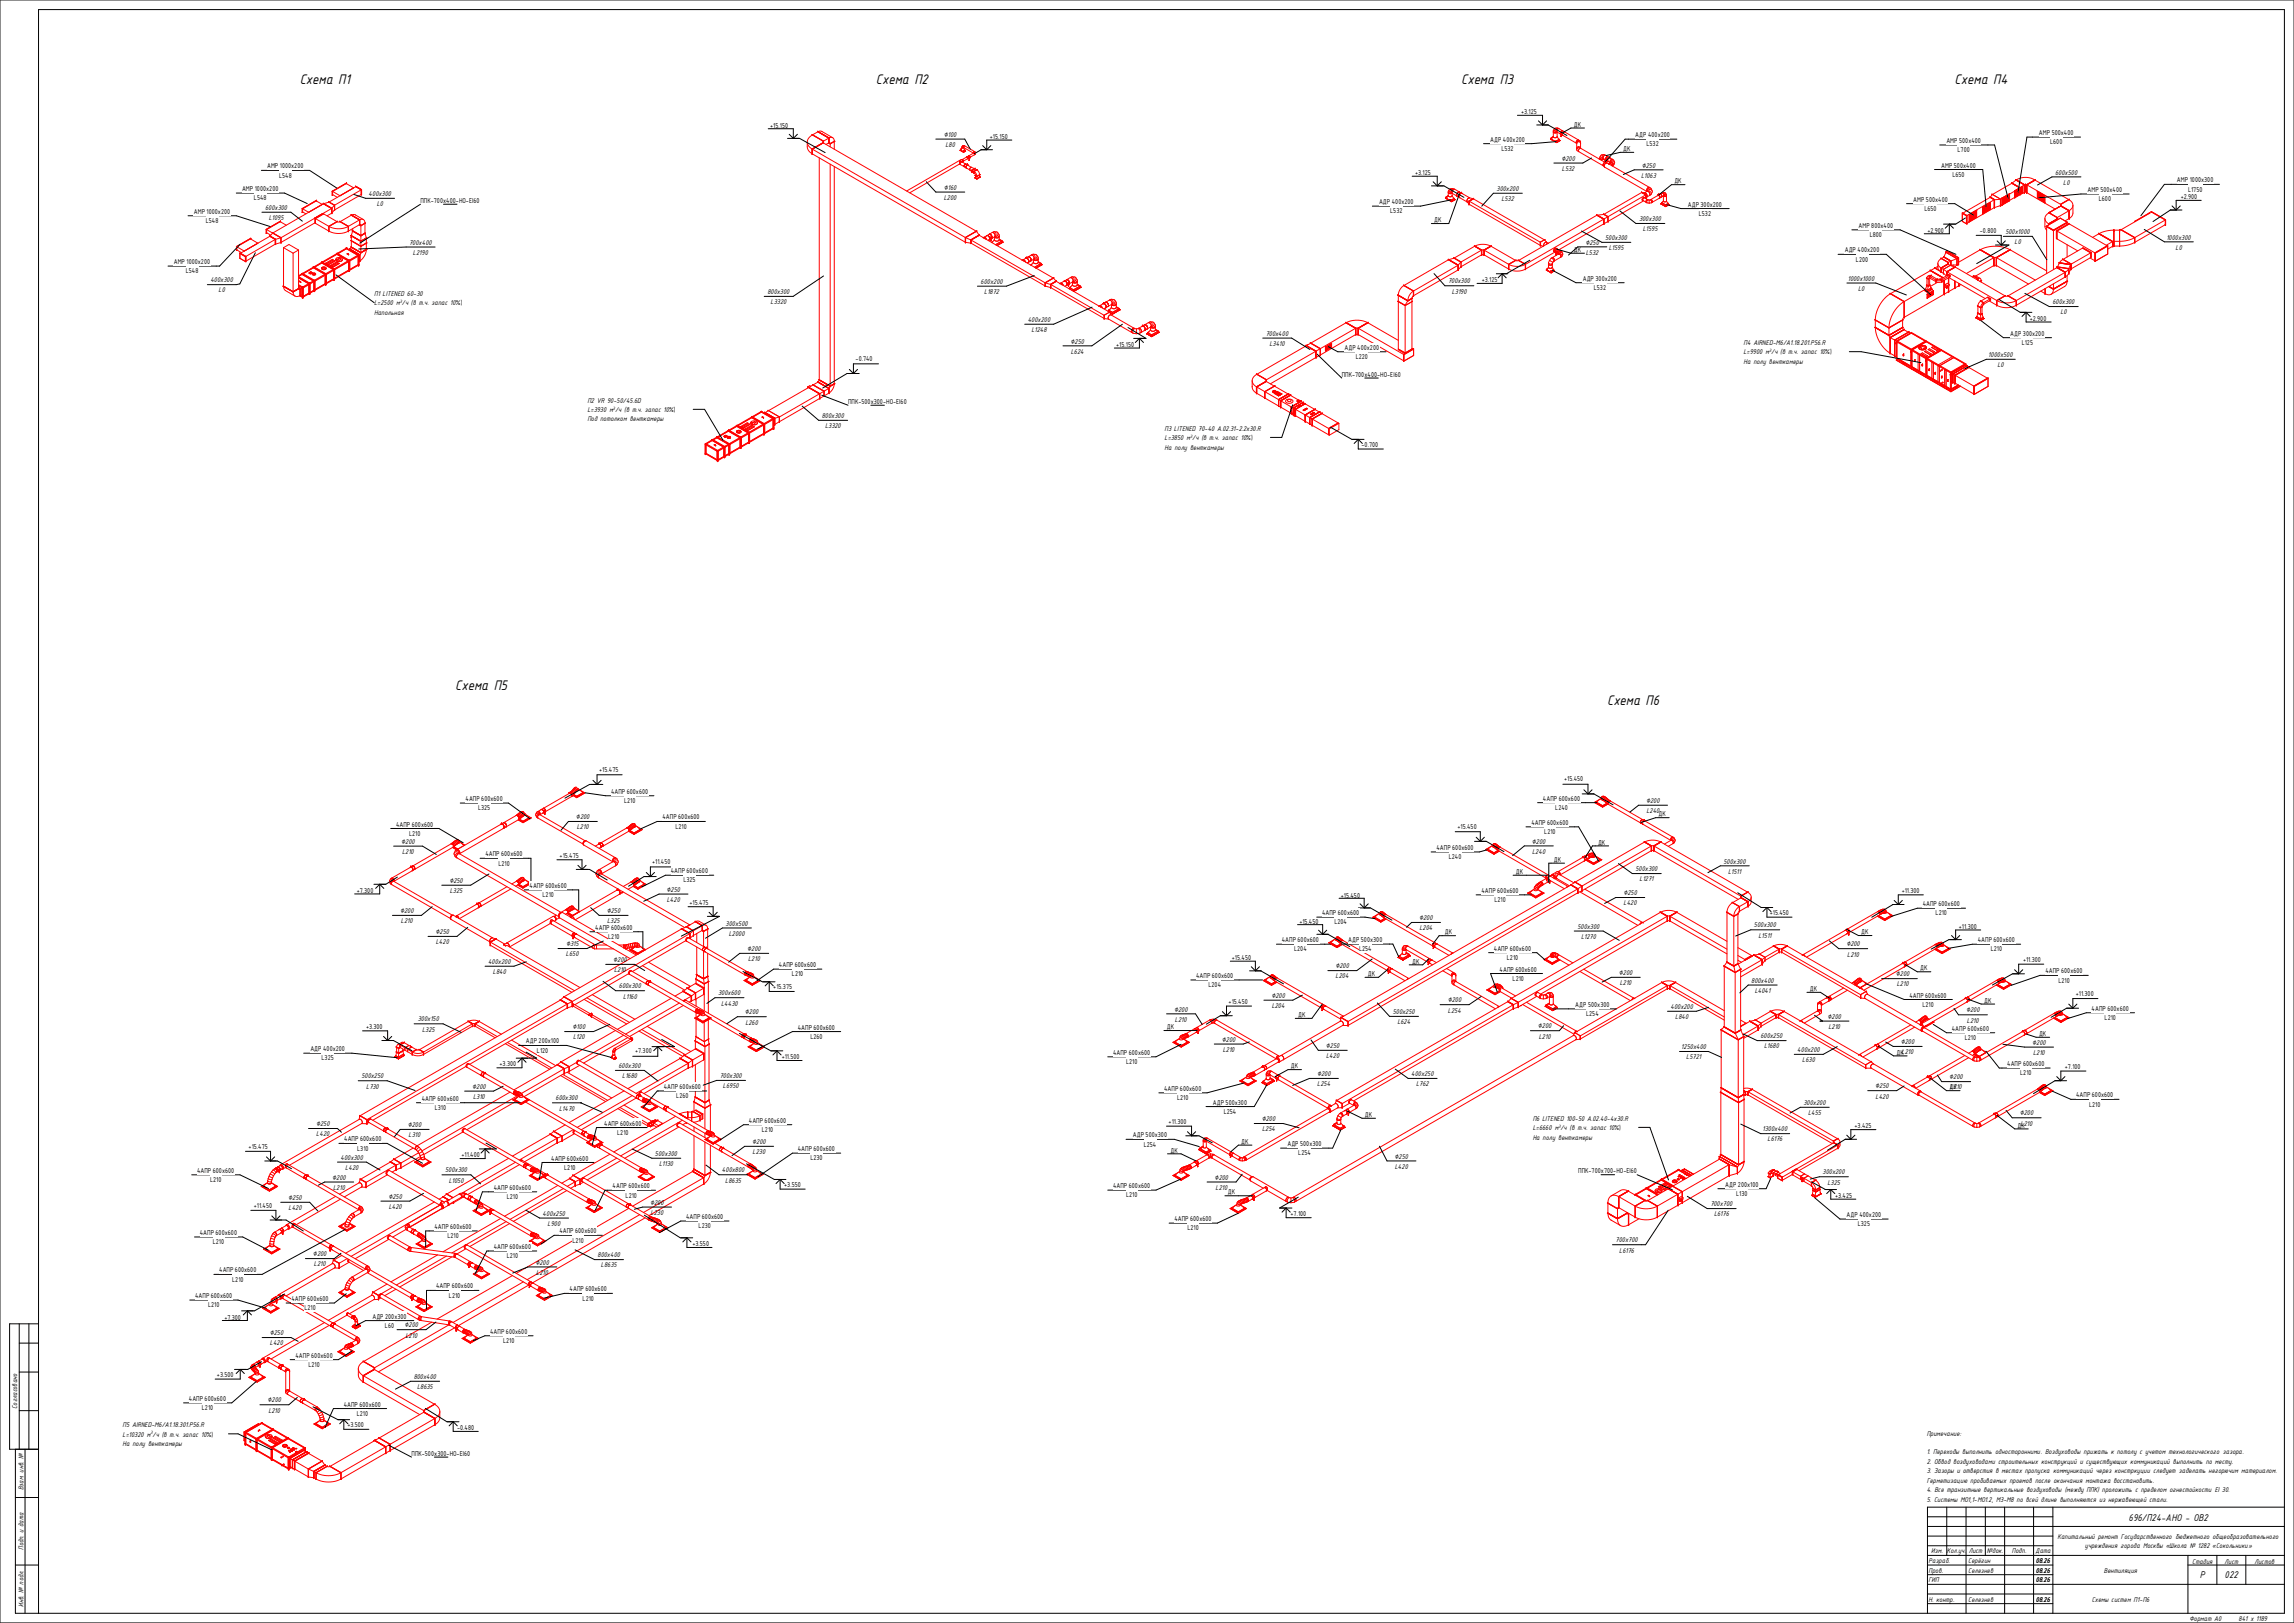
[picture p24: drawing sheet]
<svg xmlns="http://www.w3.org/2000/svg" width="1189mm" height="841mm" viewBox="0 0 1189 841" stroke-linecap="round" stroke-linejoin="round" font-family="sans-serif">
<defs><g id="words">
<g font-size="7.8">
<text x="155" y="43">Схема П1</text>
<text x="454" y="43">Схема П2</text>
<text x="757" y="43">Схема П3</text>
<text x="1013" y="43">Схема П4</text>
<text x="236" y="358">Схема П5</text>
<text x="833" y="366">Схема П6</text>
</g>
<g font-size="5.5">
<text x="1103" y="788">696/П24-АНО - ОВ2</text>
<text x="1140" y="818">Р</text>
<text x="1153" y="818">022</text>
</g>
<g font-size="3.9">
<text x="489" y="71">⌀100</text>
<text x="490" y="76">L80</text>
<text x="809" y="83">⌀200</text>
<text x="810" y="89">L532</text>
<text x="851" y="87">⌀250</text>
<text x="851" y="92">L1063</text>
<text x="1065" y="90">600x500</text>
<text x="1069" y="96">L0</text>
<text x="191" y="102">400x300</text>
<text x="489" y="98">⌀160</text>
<text x="776" y="99">300x200</text>
<text x="195" y="107">L0</text>
<text x="489" y="104">L200</text>
<text x="778" y="104">L532</text>
<text x="137" y="109">600x300</text>
<text x="139" y="114">L1095</text>
<text x="850" y="115">300x300</text>
<text x="851" y="120">L1595</text>
<text x="832" y="124">500x300</text>
<text x="1039" y="121">500x1000</text>
<text x="1123" y="124">1000x300</text>
<text x="212" y="127">700x400</text>
<text x="822" y="127">⌀250</text>
<text x="822" y="132">L532</text>
<text x="834" y="130">L1595</text>
<text x="1044" y="127">L0</text>
<text x="1128" y="129">L0</text>
<text x="214" y="132">L2190</text>
<text x="109" y="146">400x300</text>
<text x="508" y="147">600x200</text>
<text x="751" y="147">700x300</text>
<text x="958" y="145">1000x1000</text>
<text x="113" y="152">L0</text>
<text x="194" y="153">П1 LITENED 60-30</text>
<text x="398" y="152">800x300</text>
<text x="510" y="152">L1872</text>
<text x="752" y="152">L3190</text>
<text x="963" y="151">L0</text>
<text x="194" y="158">L=2500 м /ч (в т.ч. запас 10%)</text>
<text x="399" y="158">L3320</text>
<text x="1064" y="158">600x300</text>
<text x="194" y="163">Напольная</text>
<text x="533" y="167">400x200</text>
<text x="1068" y="163">L0</text>
<text x="535" y="172">L1248</text>
<text x="555" y="178">⌀250</text>
<text x="656" y="174">700x400</text>
<text x="658" y="179">L3410</text>
<text x="904" y="179">П4 AIRNED-M6/A1.18.201.P56.R</text>
<text x="555" y="183">L624</text>
<text x="904" y="184">L=9900 м /ч (в т.ч. запас 10%)</text>
<text x="1031" y="185">1000x500</text>
<text x="904" y="189">На полу венткамеры</text>
<text x="1035" y="190">L0</text>
<text x="304" y="209">П2 VR 90-50/45.6D</text>
<text x="304" y="214">L=3930 м /ч (в т.ч. запас 10%)</text>
<text x="304" y="218">Под потолком венткамеры</text>
<text x="426" y="217">800x300</text>
<text x="428" y="222">L3320</text>
<text x="604" y="223">П3 LITENED 70-40 A.02.31-2.2x30.R</text>
<text x="604" y="233">На полу венткамеры</text>
<text x="604" y="228">L=3850 м /ч (в т.ч. запас 10%)</text>
<text x="853" y="416">⌀200</text>
<text x="299" y="424">⌀200</text>
<text x="853" y="421">L240</text>
<text x="299" y="430">L210</text>
<text x="208" y="437">⌀200</text>
<text x="794" y="437">⌀200</text>
<text x="208" y="443">L210</text>
<text x="794" y="442">L240</text>
<text x="893" y="447">500x300</text>
<text x="848" y="452">500x300</text>
<text x="896" y="453">L1511</text>
<text x="233" y="458">⌀250</text>
<text x="850" y="457">L1271</text>
<text x="233" y="463">L325</text>
<text x="346" y="462">⌀250</text>
<text x="346" y="467">L420</text>
<text x="841" y="464">⌀250</text>
<text x="207" y="473">⌀200</text>
<text x="314" y="473">⌀250</text>
<text x="842" y="469">L420</text>
<text x="208" y="478">L210</text>
<text x="315" y="478">L325</text>
<text x="376" y="480">300x500</text>
<text x="736" y="477">⌀200</text>
<text x="226" y="484">⌀250</text>
<text x="378" y="485">L2000</text>
<text x="736" y="482">L204</text>
<text x="818" y="481">500x300</text>
<text x="909" y="481">500x300</text>
<text x="911" y="486">L1511</text>
<text x="226" y="489">L420</text>
<text x="293" y="490">⌀315</text>
<text x="820" y="487">L1270</text>
<text x="957" y="490">⌀200</text>
<text x="293" y="496">L650</text>
<text x="387" y="493">⌀200</text>
<text x="957" y="496">L210</text>
<text x="253" y="500">400x200</text>
<text x="318" y="499">⌀200</text>
<text x="318" y="504">L210</text>
<text x="388" y="498">L210</text>
<text x="692" y="502">⌀200</text>
<text x="255" y="505">L840</text>
<text x="692" y="507">L204</text>
<text x="839" y="505">⌀200</text>
<text x="908" y="509">800x400</text>
<text x="983" y="506">⌀200</text>
<text x="321" y="512">600x300</text>
<text x="372" y="516">300x600</text>
<text x="840" y="511">L210</text>
<text x="910" y="515">L4041</text>
<text x="983" y="511">L210</text>
<text x="323" y="517">L1160</text>
<text x="374" y="521">L4430</text>
<text x="659" y="517">⌀200</text>
<text x="750" y="519">⌀200</text>
<text x="386" y="526">⌀200</text>
<text x="609" y="524">⌀200</text>
<text x="659" y="522">L204</text>
<text x="722" y="526">500x250</text>
<text x="751" y="525">L254</text>
<text x="866" y="523">400x200</text>
<text x="947" y="528">⌀200</text>
<text x="1019" y="525">⌀200</text>
<text x="217" y="529">300x150</text>
<text x="297" y="533">⌀100</text>
<text x="386" y="531">L260</text>
<text x="609" y="529">L210</text>
<text x="724" y="531">L624</text>
<text x="797" y="533">⌀200</text>
<text x="868" y="528">L840</text>
<text x="948" y="533">L210</text>
<text x="1020" y="530">L210</text>
<text x="219" y="535">L325</text>
<text x="297" y="539">L120</text>
<text x="633" y="540">⌀200</text>
<text x="798" y="538">L210</text>
<text x="912" y="538">600x250</text>
<text x="634" y="545">L210</text>
<text x="687" y="543">⌀250</text>
<text x="871" y="544">1250x400</text>
<text x="914" y="543">L1680</text>
<text x="932" y="545">400x200</text>
<text x="985" y="541">⌀200</text>
<text x="1053" y="541">⌀200</text>
<text x="687" y="548">L420</text>
<text x="874" y="549">L5721</text>
<text x="934" y="550">L630</text>
<text x="1054" y="547">L210</text>
<text x="321" y="554">600x300</text>
<text x="683" y="558">⌀200</text>
<text x="731" y="558">400x250</text>
<text x="187" y="559">500x250</text>
<text x="323" y="559">L1680</text>
<text x="373" y="559">700x300</text>
<text x="375" y="564">L6950</text>
<text x="683" y="563">L254</text>
<text x="734" y="563">L762</text>
<text x="1010" y="559">⌀200</text>
<text x="190" y="564">L730</text>
<text x="245" y="564">⌀200</text>
<text x="245" y="570">L310</text>
<text x="972" y="564">⌀250</text>
<text x="972" y="569">L420</text>
<text x="1011" y="565">L210</text>
<text x="288" y="570">600x300</text>
<text x="290" y="576">L1470</text>
<text x="935" y="573">300x200</text>
<text x="654" y="581">⌀200</text>
<text x="794" y="581">П6 LITENED 100-50 A.02.40-4x30.R</text>
<text x="937" y="578">L455</text>
<text x="1047" y="578">⌀200</text>
<text x="164" y="584">⌀250</text>
<text x="211" y="584">⌀200</text>
<text x="654" y="586">L254</text>
<text x="794" y="586">L=6660 м /ч (в т.ч. запас 10%)</text>
<text x="914" y="586">1300x400</text>
<text x="1047" y="583">L210</text>
<text x="164" y="589">L420</text>
<text x="212" y="589">L310</text>
<text x="390" y="593">⌀200</text>
<text x="794" y="591">На полу венткамеры</text>
<text x="916" y="592">L6176</text>
<text x="340" y="599">500x300</text>
<text x="390" y="598">L230</text>
<text x="176" y="601">400x300</text>
<text x="342" y="604">L1130</text>
<text x="723" y="600">⌀250</text>
<text x="723" y="606">L420</text>
<text x="172" y="611">⌀200</text>
<text x="179" y="606">L420</text>
<text x="231" y="608">500x300</text>
<text x="374" y="608">400x800</text>
<text x="630" y="611">⌀200</text>
<text x="945" y="609">300x200</text>
<text x="173" y="617">L210</text>
<text x="233" y="613">L1050</text>
<text x="376" y="613">L8635</text>
<text x="630" y="617">L210</text>
<text x="947" y="614">L325</text>
<text x="149" y="622">⌀250</text>
<text x="201" y="621">⌀250</text>
<text x="150" y="627">L420</text>
<text x="201" y="627">L420</text>
<text x="337" y="624">⌀200</text>
<text x="337" y="630">L230</text>
<text x="887" y="625">700x700</text>
<text x="281" y="630">400x250</text>
<text x="284" y="635">L900</text>
<text x="888" y="630">L6176</text>
<text x="837" y="644">700x700</text>
<text x="162" y="651">⌀200</text>
<text x="310" y="652">800x400</text>
<text x="839" y="649">L6176</text>
<text x="163" y="656">L210</text>
<text x="278" y="655">⌀200</text>
<text x="311" y="657">L8635</text>
<text x="278" y="661">L210</text>
<text x="210" y="688">⌀200</text>
<text x="140" y="692">⌀250</text>
<text x="210" y="693">L210</text>
<text x="140" y="697">L420</text>
<text x="214" y="715">800x400</text>
<text x="216" y="720">L8635</text>
<text x="9" y="730" transform="rotate(-90 9 730)">Согласовано</text>
<text x="139" y="727">⌀200</text>
<text x="139" y="732">L210</text>
<text x="64" y="740">П5 AIRNED-M6/A1.18.301.P56.R</text>
<text x="999" y="744">Примечание:</text>
<text x="64" y="744">L=10320 м /ч (в т.ч. запас 10%)</text>
<text x="64" y="749">На полу венткамеры</text>
<text x="999" y="754">1. Переходы выполнить односторонними. Воздуховоды прижать к потолу с учетом технологического зазора.</text>
<text x="999" y="759">2. Обвод воздуховодами строительных конструкций и существующих коммуникаций выполнить по месту.</text>
<text x="999" y="764">3. Зазоры и отверстия в местах пропуска коммуникаций через констркуции следует заделать негорючим материалом.</text>
<text x="12" y="772" transform="rotate(-90 12 772)">Взам. инв. №</text>
<text x="999" y="768">Герметизацию пробиваемых проемов после окончания монтажа восстановить.</text>
<text x="999" y="773">4. Все транзитные вертикальные воздуховоды (между ППК) проложить с пределом огнестойкости EI 30.</text>
<text x="999" y="778">5. Системы МО1,1-МО1.2, М3-М8 по всей длине выполняются из нержавеющей стали.</text>
<text x="1066" y="797">Капитальный ремонт Государственного бюджетного общеобразовательного</text>
<text x="12" y="803" transform="rotate(-90 12 803)">Подп. и дата</text>
<text x="1081" y="802">учреждения города Москвы «Школа № 1282 «Сокольники»</text>
<text x="1001" y="805">Изм.</text>
<text x="1009" y="805">Кол.уч.</text>
<text x="1021" y="805">Лист</text>
<text x="1030" y="805">№док.</text>
<text x="1043" y="805">Подп.</text>
<text x="1055" y="805">Дата</text>
<text x="1000" y="810">Разраб.</text>
<text x="1000" y="815">Пров.</text>
<text x="1020" y="810">Серёгин</text>
<text x="1020" y="815">Селезнев</text>
<text x="1055" y="810">08.26</text>
<text x="1055" y="815">08.26</text>
<text x="1090" y="815">Вентиляция</text>
<text x="1136" y="810">Стадия</text>
<text x="1153" y="810">Лист</text>
<text x="1169" y="810">Листов</text>
<text x="1000" y="820">ГИП</text>
<text x="1055" y="820">08.26</text>
<text x="12" y="833" transform="rotate(-90 12 833)">Инв. № подл.</text>
<text x="1000" y="830">Н. контр.</text>
<text x="1020" y="830">Селезнев</text>
<text x="1055" y="830">08.26</text>
<text x="1084" y="830">Схемы систем П1-П6</text>
<text x="1160" y="840">841 х 1189</text>
<text x="1135" y="840">Формат А0</text>
</g>
<g font-size="3.5">
<text x="788" y="59">+3.125</text>
<text x="816" y="66">ДК</text>
<text x="399" y="66">+15.150</text>
<text x="513" y="72">+15.150</text>
<text x="848" y="71">АДР</text>
<text x="854" y="71">400x200</text>
<text x="1057" y="70">АМР</text>
<text x="1063" y="70">500x400</text>
<text x="772" y="73">АДР</text>
<text x="779" y="73">400x200</text>
<text x="853" y="76">L532</text>
<text x="1009" y="74">АМР</text>
<text x="1015" y="74">500x400</text>
<text x="1063" y="75">L600</text>
<text x="778" y="78">L532</text>
<text x="841" y="78">ДК</text>
<text x="1015" y="79">L700</text>
<text x="138" y="87">АМР</text>
<text x="145" y="87">1000x200</text>
<text x="1006" y="87">АМР</text>
<text x="1013" y="87">500x400</text>
<text x="145" y="92">L548</text>
<text x="734" y="91">+3.125</text>
<text x="868" y="95">ДК</text>
<text x="1012" y="92">L650</text>
<text x="1128" y="95">АМР</text>
<text x="1135" y="95">1000x300</text>
<text x="125" y="99">АМР</text>
<text x="132" y="99">1000x200</text>
<text x="1082" y="100">АМР</text>
<text x="1089" y="100">500x400</text>
<text x="1134" y="99">L1750</text>
<text x="132" y="104">L548</text>
<text x="218" y="105">ППК-700х400-НО-EI60</text>
<text x="715" y="106">АДР</text>
<text x="721" y="106">400x200</text>
<text x="875" y="107">АДР</text>
<text x="881" y="107">300x200</text>
<text x="992" y="105">АМР</text>
<text x="998" y="105">500x400</text>
<text x="1088" y="104">L600</text>
<text x="1130" y="103">+2.900</text>
<text x="100" y="111">АМР</text>
<text x="107" y="111">1000x200</text>
<text x="721" y="111">L532</text>
<text x="881" y="112">L532</text>
<text x="997" y="109">L650</text>
<text x="107" y="116">L548</text>
<text x="743" y="115">ДК</text>
<text x="963" y="118">АМР</text>
<text x="970" y="118">800x400</text>
<text x="969" y="123">L800</text>
<text x="999" y="121">+2.900</text>
<text x="1026" y="121">-0.800</text>
<text x="816" y="131">ДК</text>
<text x="956" y="131">АДР</text>
<text x="963" y="131">400x200</text>
<text x="90" y="137">АМР</text>
<text x="97" y="137">1000x200</text>
<text x="962" y="136">L200</text>
<text x="96" y="142">L548</text>
<text x="768" y="146">+3.125</text>
<text x="820" y="145">АДР</text>
<text x="827" y="145">300x200</text>
<text x="826" y="150">L532</text>
<text x="1052" y="166">+2.900</text>
<text x="1042" y="174">АДР</text>
<text x="1049" y="174">300x200</text>
<text x="579" y="180">+15.150</text>
<text x="1048" y="179">L125</text>
<text x="697" y="181">АДР</text>
<text x="704" y="181">400x200</text>
<text x="443" y="187">-0.740</text>
<text x="703" y="186">L220</text>
<text x="695" y="195">ППК-700х400-НО-EI60</text>
<text x="440" y="209">ППК-500х300-НО-EI60</text>
<text x="706" y="232">-0.700</text>
<text x="311" y="400">+15.475</text>
<text x="811" y="405">+15.450</text>
<text x="317" y="411">4</text>
<text x="319" y="411">АПР</text>
<text x="325" y="411">600x600</text>
<text x="241" y="415">4</text>
<text x="243" y="415">АПР</text>
<text x="248" y="420">L325</text>
<text x="249" y="415">600x600</text>
<text x="323" y="416">L210</text>
<text x="800" y="415">4</text>
<text x="802" y="415">АПР</text>
<text x="806" y="420">L240</text>
<text x="808" y="415">600x600</text>
<text x="343" y="425">4</text>
<text x="345" y="425">АПР</text>
<text x="352" y="425">600x600</text>
<text x="860" y="423">ДК</text>
<text x="205" y="428">4</text>
<text x="207" y="428">АПР</text>
<text x="213" y="428">600x600</text>
<text x="350" y="429">L210</text>
<text x="755" y="430">+15.450</text>
<text x="794" y="427">4</text>
<text x="796" y="427">АПР</text>
<text x="802" y="427">600x600</text>
<text x="212" y="433">L210</text>
<text x="800" y="432">L210</text>
<text x="828" y="438">ДК</text>
<text x="252" y="444">4</text>
<text x="253" y="444">АПР</text>
<text x="260" y="444">600x600</text>
<text x="745" y="440">4</text>
<text x="746" y="440">АПР</text>
<text x="753" y="440">600x600</text>
<text x="258" y="449">L210</text>
<text x="290" y="445">+15.475</text>
<text x="338" y="448">+11.450</text>
<text x="751" y="445">L240</text>
<text x="805" y="447">ДК</text>
<text x="348" y="453">4</text>
<text x="350" y="453">АПР</text>
<text x="356" y="453">600x600</text>
<text x="786" y="453">ДК</text>
<text x="275" y="460">4</text>
<text x="276" y="460">АПР</text>
<text x="283" y="460">600x600</text>
<text x="354" y="457">L325</text>
<text x="185" y="463">+7.300</text>
<text x="281" y="465">L210</text>
<text x="695" y="465">+15.450</text>
<text x="768" y="463">4</text>
<text x="770" y="463">АПР</text>
<text x="775" y="467">L210</text>
<text x="776" y="463">600x600</text>
<text x="986" y="463">+11.300</text>
<text x="357" y="469">+15.475</text>
<text x="917" y="474">+15.450</text>
<text x="997" y="470">4</text>
<text x="998" y="470">АПР</text>
<text x="1005" y="470">600x600</text>
<text x="673" y="479">+15.450</text>
<text x="685" y="474">4</text>
<text x="687" y="474">АПР</text>
<text x="692" y="479">L204</text>
<text x="693" y="474">600x600</text>
<text x="1003" y="474">L210</text>
<text x="309" y="482">4</text>
<text x="310" y="482">АПР</text>
<text x="317" y="482">600x600</text>
<text x="749" y="484">ДК</text>
<text x="965" y="484">ДК</text>
<text x="1015" y="482">+11.300</text>
<text x="315" y="487">L210</text>
<text x="664" y="488">4</text>
<text x="666" y="488">АПР</text>
<text x="673" y="488">600x600</text>
<text x="699" y="488">АДР</text>
<text x="705" y="488">500x300</text>
<text x="1025" y="488">4</text>
<text x="1027" y="488">АПР</text>
<text x="1033" y="488">600x600</text>
<text x="639" y="498">+15.450</text>
<text x="671" y="493">L204</text>
<text x="704" y="493">L254</text>
<text x="774" y="493">4</text>
<text x="776" y="493">АПР</text>
<text x="781" y="497">L210</text>
<text x="783" y="493">600x600</text>
<text x="1032" y="493">L210</text>
<text x="404" y="501">4</text>
<text x="406" y="501">АПР</text>
<text x="412" y="501">600x600</text>
<text x="732" y="499">ДК</text>
<text x="777" y="503">4</text>
<text x="779" y="503">АПР</text>
<text x="785" y="503">600x600</text>
<text x="995" y="503">ДК</text>
<text x="1049" y="499">+11.300</text>
<text x="411" y="506">L210</text>
<text x="620" y="507">4</text>
<text x="622" y="507">АПР</text>
<text x="628" y="507">600x600</text>
<text x="709" y="506">ДК</text>
<text x="784" y="508">L210</text>
<text x="1060" y="504">4</text>
<text x="1062" y="504">АПР</text>
<text x="1067" y="509">L210</text>
<text x="1068" y="504">600x600</text>
<text x="401" y="512">+15.375</text>
<text x="626" y="512">L204</text>
<text x="938" y="514">ДК</text>
<text x="637" y="520">+15.450</text>
<text x="817" y="522">АДР</text>
<text x="823" y="522">500x300</text>
<text x="990" y="517">4</text>
<text x="992" y="517">АПР</text>
<text x="996" y="522">L210</text>
<text x="998" y="517">600x600</text>
<text x="1028" y="520">ДК</text>
<text x="1076" y="516">+11.300</text>
<text x="673" y="527">ДК</text>
<text x="822" y="527">L254</text>
<text x="1084" y="524">4</text>
<text x="1086" y="524">АПР</text>
<text x="1092" y="524">600x600</text>
<text x="190" y="533">+3.300</text>
<text x="414" y="534">4АПР</text>
<text x="422" y="534">600x600</text>
<text x="605" y="533">ДК</text>
<text x="1091" y="529">L210</text>
<text x="420" y="538">L260</text>
<text x="1012" y="534">4</text>
<text x="1014" y="534">АПР</text>
<text x="1018" y="539">L210</text>
<text x="1020" y="534">600x600</text>
<text x="1057" y="537">ДК</text>
<text x="161" y="545">АДР</text>
<text x="167" y="545">400x200</text>
<text x="273" y="541">АДР</text>
<text x="278" y="546">L120</text>
<text x="279" y="541">200x100</text>
<text x="329" y="545">+7.300</text>
<text x="167" y="550">L325</text>
<text x="405" y="549">+11.500</text>
<text x="577" y="547">4</text>
<text x="579" y="547">АПР</text>
<text x="584" y="551">L210</text>
<text x="585" y="547">600x600</text>
<text x="983" y="547">ДКL210</text>
<text x="259" y="553">+3.300</text>
<text x="669" y="554">ДК</text>
<text x="1040" y="552">4</text>
<text x="1042" y="552">АПР</text>
<text x="1047" y="557">L210</text>
<text x="1049" y="552">600x600</text>
<text x="1070" y="554">+7.100</text>
<text x="344" y="564">4</text>
<text x="346" y="564">АПР</text>
<text x="351" y="569">L260</text>
<text x="352" y="564">600x600</text>
<text x="603" y="565">4</text>
<text x="605" y="565">АПР</text>
<text x="612" y="565">600x600</text>
<text x="1010" y="565">ДК</text>
<text x="1076" y="569">4</text>
<text x="1078" y="569">АПР</text>
<text x="1084" y="569">600x600</text>
<text x="219" y="570">4</text>
<text x="220" y="570">АПР</text>
<text x="225" y="575">L310</text>
<text x="227" y="570">600x600</text>
<text x="610" y="570">L210</text>
<text x="629" y="572">АДР</text>
<text x="635" y="572">500x300</text>
<text x="1083" y="573">L210</text>
<text x="388" y="582">4</text>
<text x="390" y="582">АПР</text>
<text x="396" y="582">600x600</text>
<text x="634" y="577">L254</text>
<text x="707" y="579">ДК</text>
<text x="313" y="583">4</text>
<text x="315" y="583">АПР</text>
<text x="321" y="583">600x600</text>
<text x="395" y="587">L210</text>
<text x="606" y="583">+11.300</text>
<text x="961" y="584">+3.425</text>
<text x="1046" y="584">ДК</text>
<text x="178" y="592">4</text>
<text x="180" y="592">АПР</text>
<text x="187" y="592">600x600</text>
<text x="320" y="588">L210</text>
<text x="587" y="589">АДР</text>
<text x="594" y="589">500x300</text>
<text x="643" y="593">ДК</text>
<text x="667" y="594">АДР</text>
<text x="674" y="594">500x300</text>
<text x="129" y="595">+15.475</text>
<text x="185" y="596">L310</text>
<text x="239" y="599">+11.400</text>
<text x="414" y="597">4АПР</text>
<text x="422" y="597">600x600</text>
<text x="593" y="594">L254</text>
<text x="607" y="597">ДК</text>
<text x="673" y="599">L254</text>
<text x="286" y="601">4</text>
<text x="288" y="601">АПР</text>
<text x="294" y="601">600x600</text>
<text x="420" y="601">L230</text>
<text x="102" y="608">4</text>
<text x="104" y="608">АПР</text>
<text x="110" y="608">600x600</text>
<text x="292" y="606">L210</text>
<text x="818" y="608">ППК-700х700-НО-EI60</text>
<text x="109" y="613">L210</text>
<text x="256" y="617">4</text>
<text x="258" y="617">АПР</text>
<text x="264" y="617">600x600</text>
<text x="318" y="616">4</text>
<text x="319" y="616">АПР</text>
<text x="326" y="616">600x600</text>
<text x="407" y="615">+3.550</text>
<text x="577" y="616">4</text>
<text x="579" y="616">АПР</text>
<text x="585" y="616">600x600</text>
<text x="894" y="615">АДР</text>
<text x="901" y="615">200x100</text>
<text x="263" y="621">L210</text>
<text x="324" y="621">L210</text>
<text x="584" y="621">L210</text>
<text x="636" y="619">ДК</text>
<text x="900" y="620">L130</text>
<text x="951" y="621">+3.425</text>
<text x="132" y="626">+11.450</text>
<text x="356" y="632">4</text>
<text x="357" y="632">АПР</text>
<text x="364" y="632">600x600</text>
<text x="609" y="633">4АПР</text>
<text x="617" y="633">600x600</text>
<text x="669" y="630">+7.100</text>
<text x="957" y="631">АДР</text>
<text x="963" y="636">L325</text>
<text x="964" y="631">400x200</text>
<text x="104" y="640">4</text>
<text x="105" y="640">АПР</text>
<text x="112" y="640">600x600</text>
<text x="225" y="637">4</text>
<text x="227" y="637">АПР</text>
<text x="232" y="642">L210</text>
<text x="233" y="637">600x600</text>
<text x="290" y="639">4</text>
<text x="292" y="639">АПР</text>
<text x="298" y="639">600x600</text>
<text x="362" y="637">L230</text>
<text x="615" y="638">L210</text>
<text x="110" y="645">L210</text>
<text x="256" y="647">4</text>
<text x="258" y="647">АПР</text>
<text x="264" y="647">600x600</text>
<text x="297" y="644">L210</text>
<text x="359" y="646">+3.550</text>
<text x="263" y="652">L210</text>
<text x="114" y="659">4</text>
<text x="115" y="659">АПР</text>
<text x="122" y="659">600x600</text>
<text x="120" y="664">L210</text>
<text x="226" y="668">4</text>
<text x="228" y="668">АПР</text>
<text x="234" y="668">600x600</text>
<text x="295" y="669">4</text>
<text x="297" y="669">АПР</text>
<text x="303" y="669">600x600</text>
<text x="101" y="673">4</text>
<text x="103" y="673">АПР</text>
<text x="108" y="677">L210</text>
<text x="109" y="673">600x600</text>
<text x="151" y="674">4</text>
<text x="153" y="674">АПР</text>
<text x="159" y="674">600x600</text>
<text x="233" y="672">L210</text>
<text x="302" y="674">L210</text>
<text x="116" y="684">+7.300</text>
<text x="158" y="679">L210</text>
<text x="193" y="683">АДР</text>
<text x="200" y="683">200x300</text>
<text x="200" y="688">L60</text>
<text x="254" y="691">4</text>
<text x="256" y="691">АПР</text>
<text x="261" y="696">L210</text>
<text x="262" y="691">600x600</text>
<text x="153" y="704">4</text>
<text x="155" y="704">АПР</text>
<text x="161" y="704">600x600</text>
<text x="112" y="714">+3.500</text>
<text x="160" y="708">L210</text>
<text x="98" y="726">4</text>
<text x="100" y="726">АПР</text>
<text x="106" y="726">600x600</text>
<text x="105" y="731">L210</text>
<text x="178" y="729">4</text>
<text x="180" y="729">АПР</text>
<text x="186" y="729">600x600</text>
<text x="185" y="734">L210</text>
<text x="180" y="740">+3.500</text>
<text x="237" y="741">-0.480</text>
<text x="213" y="754">ППК-500х300-НО-EI60</text>
</g>
<g font-size="2.6">
<text x="207" y="157">3</text>
<text x="917" y="182">3</text>
<text x="318" y="212">3</text>
<text x="617" y="227">3</text>
<text x="808" y="584">3</text>
<text x="78" y="743">3</text>
</g>
</g></defs>
<g fill="none" stroke="#f00" stroke-width=".52">
<path d="M418 74l1 3 2 3M421 70a4 4 0 0 0-3 4 4 4 0 0 0 3 3M421 77v3M421 77l79 46M421 80h.1M421 70l6 3M421 70h.1M421 77l6-3 79 46M421 80l79 46h3M421 70l3-2 6 4v2l-2 1M424 68l6 3M424 68h.1"/>
<path d="M426 68l6 3M426 68h-2M427 73v1M427 74h.1M427 74l-6 3M429 74l1 1M430 71a1.7 1.7 0 0 1 2 0 1.7 1.7 0 0 1 0 2l-2 1M430 71l-3 2M430 74h.1M430 71v3M430 75v1M432 73h1"/>
<path d="M432 73v4M433 73h.1M433 73l-3 2M498 78h.1M498 78l1 1M498 77h.1M498 77v1M499 76v1M499 76h.1M499 76l-1 2M499 77h.1M499 78h.1"/>
<path d="M499 76l6 3M499 78v1M500 75l-1 1M500 75l5 4M500 76l-1 1M500 77h.1M500 76h-1M500 77v1M500 78h.1M500 76h.1M500 78h-1M500 78h1"/>
<path d="M500 78l-1 1M501 78h.1M501 78l-2 1M505 79h1M505 79v1M505 79h.1M506 79l-1 1M506 79h.1M804 72l3 2M804 72h.1M804 71v1M805 71h-1"/>
<path d="M805 71h.1M805 68l1 1 1-1v3M805 68v3M805 71l-1 1v-1M806 71h.1M806 67l-1 1h2M806 66a1 1 0 0 0 0 2 1 1 0 0 0 1 0M806 73h1M807 71h.1M807 73v1M807 74h.1M807 71h-2"/>
<path d="M807 71l1 1M807 66h-1M808 72h.1M808 67h-1v1M808 73h1M808 73h.1M808 72l-1 1M808 72v1M808 73l-1 1M809 73h.1M809 73l-2 1M809 69h.1"/>
<path d="M809 70h.1M809 69v1M809 70l-2-2v-2l12 7M809 68v1M809 68h.1M809 71h.1M809 69v2M809 70l8 4M810 68h.1M810 70h-1M810 69h-1M810 68h-1"/>
<path d="M810 68l-1 1M810 70h.1M810 69v1M810 69h.1M810 68v1M811 68h-1M811 68h.1M811 68l-1 1M817 74h.1M817 77l1-1 1 1v-4l-2 1v4M817 78l1-1h1l13 7M817 78l14 8"/>
<path d="M818 73h-1v1M819 74l-1-1-1 1M819 77h-1v2M172 99l4 2M172 99v2M179 95l-7 4v2M179 95l4 2M180 95h.1M180 95l-8 4M180 95h-1M184 96l3 2M184 96v1"/>
<path d="M184 96h.1M184 97l-13 8M187 98v3M187 98l-14 8M425 82v115M430 85v115M432 86v113l-2 1M497 85l6 3M497 83v2M497 85h.1M497 85l-25 15M497 83l1 1"/>
<path d="M497 83h.1M498 83l6 4M498 83h.1M498 83h1M499 84h-1v1M499 83h.1M499 84v-1h-1l-28 16M499 84h.1M500 86h.1M500 85v1M500 85h.1M500 85h1"/>
<path d="M501 87h.1M501 86h.1M501 85h1M501 81l1 1M501 81h.1M501 81l-2 2M501 85h.1M501 86v1M501 86h1M502 86l-1 1M502 85v1M502 82h.1"/>
<path d="M502 81v1M502 82l-3 2M502 81h.1M502 81h1M502 81v2M502 83h.1M502 81h-1M503 88h.1M503 81l-1 1M503 82h-1M503 81h.1M503 88l2 2"/>
<path d="M503 81v1M503 87h.1M503 87v1M504 87h1M504 87h-1M504 89h.1M504 88v1M504 88l1 1M505 90h.1M505 89v1M505 89l1 2M505 89l1 3"/>
<path d="M505 89l1-1a4 4 0 0 1 2 4M505 80l-2 2M505 92h1M505 92h.1M505 92l1 1M505 80v-1l-3 2M505 80h.1M505 91h1M505 91h.1M505 87h.1M505 87v1M505 87l-1 1"/>
<path d="M506 91h-1M506 92h-1M506 92v1M506 88l-1-1-1 1M506 91v2M506 88h1M507 88l-2 1M507 88h.1M508 92h.1M508 90l-2 1M508 90v1M508 92l-2 1"/>
<path d="M751 100h2M751 99v2M751 99v1h2M751 98v1M752 100h1M752 99v1M752 99h.1M752 100h.1M753 100h-1M753 99h-1M753 100v1M753 99h.1"/>
<path d="M753 98h-1a1 1 0 0 0-1 1 1 1 0 0 0 1 1M753 98v1M753 98h.1M753 98v2M753 98h1a1.1 1.1 0 0 0-2 0 1.1 1.1 0 0 0 0 2M754 98h.1M754 98l8 5M754 98h-1M756 100h-1M756 100h.1M756 99h.1M756 99v1"/>
<path d="M757 100h.1M757 100h1M758 100h.1M829 82l1 1M829 82h.1M829 83h1M830 83h.1M830 80l-1 2h2M831 83h.1M831 86h.1M831 83h-1M831 85v1"/>
<path d="M831 86l1 1M831 85h.1M831 82h.1M831 82v1M831 80h-1a1 1 0 0 0 0 1 1 1 0 0 0 1 1M831 82l1 2M831 84v1M832 86h.1M832 84h-1M832 85h.1M832 87l22 12v-1l1-1M832 84h.1"/>
<path d="M832 84h1M832 83v1M832 80l-1 1v1M832 83h.1M832 82v1M832 82h.1M832 82l1 1M833 84h.1M833 82v2M833 82h.1M833 83h-1M833 84h-1"/>
<path d="M833 82h-1M833 81l-1 1M833 81h.1M833 83h.1M833 84l23 13M833 84l-1 1v2M833 83v1M833 82v1M834 81l-1 1-1 1M834 85h.1M834 82h.1M834 82l-1 1"/>
<path d="M834 85l1 1M835 84h.1M835 84l1 1v1M835 84a1 1 0 0 1 1-1 1.1 1.1 0 0 1 1 2h-1M835 84l-1 1M836 83h-1v1l-4-2v-1l1-1 4 3M836 83l1 1M836 83h-1v1M851 100l2 1M851 100h.1M851 100h2M853 100h.1"/>
<path d="M854 99l1 1v1M854 99a1.3 1.3 0 0 1 1-1 1.3 1.3 0 0 1 1 2v1M854 99h.1M854 99h1l1 1-2 2M854 99l-2 1M856 99l-1-2-1 1v1M862 100h1M863 100v1h-1M1043 95l4 2M1043 95h.1M1043 95l-10 6M1043 95l2-2 4 3"/>
<path d="M1044 99l-2 2M1044 99h1M1044 99v4M1045 99v3M1045 93l4 3M1045 93h.1M1045 93l4-1 4 1 19 10M1047 98v3M1047 97v4M1047 97h.1M1048 98l-3 3M1048 98l-3 2"/>
<path d="M1048 100h.1M1048 99h.1M1048 98h.1M1048 97h.1M1048 99l-3 2M1048 97l-3 3M1048 97l-3 2M1048 97v3l-3 2M1048 100l-3 2M1048 97l-4 2M1048 97v3M1049 100h.1"/>
<path d="M1049 96v4h-1M1049 96l-1 1M1049 96v4M1050 95l-1 1M1050 99l15 9M1050 95l18 11M1050 99l-1 1M1050 95v4M1051 100h-1M1055 93l-4 3v4M1055 93h.1M1055 93l-5 3v4"/>
<path d="M1056 99v1M1056 99v4M1056 99l4 2M1056 99h.1M1056 100l4 2M1056 100v3M1056 100h.1M138 119l8 4M138 119v2M145 115l-7 4v2M145 115l3 2M145 115h.1"/>
<path d="M145 115l-7 4M157 108l3 2M157 108v2M157 110h.1M157 110l2 1M163 116v-3l7 4M163 116l7 4M163 116l-17 10M164 104l-7 4v2M164 104l3 2M164 104l-7 4M164 104h.1"/>
<path d="M167 111l8 4M168 105l4 3M168 105v1M168 105h.1M168 106l-27 15M168 106l4 2M168 111l-4 2v3M170 105l3 1M170 105h.1M170 117v3M170 105l-2 1M171 117l5 2 4-2"/>
<path d="M171 117v3l2 1h4l3-1M171 117l4-2h1l4 2M171 120h-1M172 111h.1M172 108l-26 15M172 108v2l-2 2M172 108v3M172 108h.1M172 101h.1M172 101l3 1M173 101h-1M173 109h.1"/>
<path d="M173 106l-1 2M173 106v3M175 115h.1M175 115l-5 2M176 115h.1M176 115l5 2M180 120h1M180 117v3M181 117v3M182 111v1M182 111l4 3M182 111h.1"/>
<path d="M182 112l-6 3M182 111h2l4 3M183 120l4 2 2-1M183 120h.1M183 120l-1 2M183 119v1M186 117h1M186 114v3M186 117h.1M186 114h.1M187 117l-1-1-5 4M187 117v14"/>
<path d="M187 101h.1M187 101l-14 8-1 1M189 115v1M189 116a1.7 1.7 0 0 0-1-2 1.7 1.7 0 0 0-2 0l-5 3M189 116v5l-2 1-4-2v-2M189 116h.1M189 116l-2 1M506 120l1 2M506 120h.1M506 120l-6 3M749 103h.1M749 103l3 2"/>
<path d="M750 103l2 1M750 102l-1 1M750 102v1M751 101l-1 1M751 101v1M751 102h.1M751 102h1M752 102h.1M752 103v1M752 104h.1M753 102h-2M753 101l1 2"/>
<path d="M753 101v1M753 100h.1M753 100l8 5M753 103h1M754 103h.1M754 103l-2 1M754 103l-2 2M755 101v1M755 101h.1M755 102h.1M755 100h.1M755 100v1"/>
<path d="M756 102h1M756 102h.1M756 101h.1M757 101h.1M757 100v1M758 100l-1 1-1 1M758 100h-1l-1 2M760 104h.1M760 104v1M760 105h.1M760 105l1 1M761 103h.1"/>
<path d="M761 103l-1 1M761 106h.1M761 104l37 22M761 104v2M761 103h1M762 104v2l36 21M762 103h.1M762 106h-1M762 103h1M764 103l36 21M764 103h.1M764 103l-3 1"/>
<path d="M828 111l3 2M828 111v1M828 111h.1M831 111h.1M831 111l3 1v3M831 116h.1M831 111l-3 1M831 111l2 1v3M831 114l-3-2-41 23M831 114v2M831 114l-40 23M831 113v3"/>
<path d="M833 115h1M834 115h.1M851 104l3 1M852 104l-44 25M852 102l2 2M852 102l-1 1v1M852 103v1M853 103v-2l-2-1-20 11M853 100l1 2M853 101v2l1-1M853 101l-22 12M853 100l1 1"/>
<path d="M854 101v1M854 102h.1M854 103l-1 1v1M854 104h1M854 104v1h1M855 104v1M855 105h.1M855 104l1 1h-1M855 104h.1M856 103v1v1M856 103l-1 1M859 101h.1"/>
<path d="M859 101h1M860 101h.1M860 101h-1M860 102h.1M860 103h.1M860 101l1 1M860 102v1M861 101h.1M861 106h.1M861 106l2 1M861 102h.1M861 105v1"/>
<path d="M861 105l2 1M861 105h.1M861 101v1M861 100l1 1M862 105h-1M862 101l1 4M862 104v1M862 101h1M862 101l1-1h-1l-6 3M862 101l-6 4M863 105h.1M863 100l1 1"/>
<path d="M863 107h.1M864 101l-1 1-1-1M864 104l1 2M864 101v3l-1 1M864 105h1M865 106h.1M865 105l-2 1M865 105v1M865 106l-2 1v-1M865 106l-2 1M1017 110v5l3 1M1017 110l3 2"/>
<path d="M1017 110h.1M1019 112v4zM1020 116h.1M1020 112v4M1021 111h.1M1021 111v4M1021 113l3-2-3 3M1021 112l3-2-3 2M1021 115h.1M1024 112h.1M1024 112l-3 2M1024 111h.1"/>
<path d="M1024 111l-3 2 3-2M1024 110h.1M1024 113l-3 2M1024 109v4M1024 111l-3 2M1024 110l-3 2M1024 109l-3 2M1025 109h.1M1025 109h-1M1025 109l-1 4M1025 109l-4 2M1028 107v4"/>
<path d="M1028 107h.1M1028 108l3-2-3 2M1028 111h.1M1031 107l-3 2M1031 108h.1M1031 107h.1M1031 106v1M1031 106h.1M1031 109l-3 2M1031 108l-3 2M1031 107l-3 3M1031 106l-3 2"/>
<path d="M1031 105l-3 2M1031 105v4M1031 102h.1M1031 102l3 1M1032 105h.1M1032 102l2 2v4M1032 102l-15 9 2 1M1032 105l-4 2M1032 105h-1M1032 105l-1 4M1032 101l5 2M1032 101h.1"/>
<path d="M1033 101l-1 1M1034 108h.1M1034 108l-14 8M1034 103l-14 9M1034 104l3-1v4l-3 1M1034 103v5M1037 107h.1M1037 103h.1M1037 103v4M1038 103h-1M1038 106h-1M1038 103v3"/>
<path d="M1038 103h.1M1038 106h.1M1041 102l-3 2M1041 101l-3 3M1041 104h.1M1041 103h.1M1041 102h.1M1041 101h.1M1041 103l-3 2M1041 102l-3 3M1041 101l-3 2M1041 103l-3 3"/>
<path d="M1041 101l1 3M1041 104l-3 2M1042 100h.1M1042 100l-4 3M1042 100l-1 1M1042 100v4M1042 104l-4 2M1044 102l-2 2M1045 101l3-2-3 3M1045 102l-1 1M1047 101h.1M1048 100l-4 3"/>
<path d="M1050 100h.1M1056 103l4 2M1056 102l4 2M1056 101l4 2M1056 101l4 3M1056 100v1M1056 101h.1M1056 102h.1M1060 105h.1M1060 101v4M1060 113v5l1 1M1061 117h.1"/>
<path d="M1061 117l3 2v21M1061 117v25M1062 116h.1M1062 110h.1M1062 116v1M1062 110l4 3M1063 110h.1M1066 120l6-4 20 12M1066 120v4l11 6M1066 120l20 11v4l-3-1M1066 114v-1l-4-3a3 3 0 0 0-2 3 3 3 0 0 0 2 3M1066 114l-4 2"/>
<path d="M1066 114h1M1066 113h.1M1066 113v1M1066 113l-4 3M1067 107h.1M1068 107l5 2M1068 106v1M1068 107h.1M1071 116v-1l-7 4-3-2M1072 115l-4-2-7 4M1072 115l-8 5-3-3M1072 115h.1"/>
<path d="M1072 113l1 1M1072 103a3 3 0 0 1 2 3 3 3 0 0 1-1 3M1072 109l-4-2-6 3M1072 109v4l-2 1M1072 109l-6 4M1072 104l-4 2v1M1073 103h.1M1073 114h.1M1073 103v1M1073 109v5M1073 109h.1M1073 103l-5 3"/>
<path d="M1073 116l-7 4v4M1074 106v5l-1 2M1096 119v9M1096 119h.1M1099 119h.1M1099 119v9M1099 119l8 4M1099 119a19 19 0 0 0-11 2M1107 115h.1M1114 110h.1M1114 110v1M1114 110l-7 5"/>
<path d="M1115 110h.1M1115 110l8 4M1115 110l-16 9M1115 110l7 4M1122 117h.1M1122 116v1M1122 116l-15 10M1122 114l-15 9M1122 114v2M1122 114h.1M1122 114v3M1123 114l-1 3"/>
<path d="M1123 114h-1M123 128l4 2M123 128v2M123 130h.1M123 130l2 1M124 131l3 2M124 131v3l3 2M124 131h.1M127 136h.1M127 133h.1M127 133v3M130 124l-7 4v2"/>
<path d="M130 124l4 2M130 123v1M130 124l-7 4M130 124h.1M138 121h.1M138 121l2 1M140 122l3 2M140 122v1M140 122h.1M140 122l1-1 5 2M141 121h.1M143 127h.1"/>
<path d="M143 124l-3-2-15 9M143 127l-16 8v-2M143 124l-16 9M143 124v3M145 126h1M146 126h-3M146 123l-3 1M146 123v3M146 126h.1M147 128l5 3M147 128l3-1 5 3M147 128v20"/>
<path d="M152 131v20M155 130l-3 1M155 130v20M162 139l7 3M162 138l7 4M162 138v1M163 138h-1M163 138h.1M163 139l6 3v6M167 136l6 4M167 136h.1M167 136l-10 6"/>
<path d="M167 139v1h2M167 139h.1M167 139l1 1M167 139v-1a1 1 0 0 1 2 0 1 1 0 0 1 0 2 1 1 0 0 1-2 0zM167 139h2v1M168 140h.1M169 139h-2M169 139v1M169 139l-1 1M169 139h.1M169 136v1M169 136h.1"/>
<path d="M169 137h.1M170 137h.1M170 120h.1M171 138h.1M172 138v1M172 138h.1M173 135l-4 1M173 135l-4 2M173 140v-1v6M173 140h.1M173 140v-1v5l8-4M173 139v6"/>
<path d="M173 140l-16 9M174 135l-4 2M174 134l1 1h2M174 134l1-1a1.2 1.2 0 0 1 2 1 1.2 1.2 0 0 1 0 1h-1a1.4 1.4 0 0 1-1 0 1.4 1.4 0 0 1-1-1zM174 131l-7 5M174 131l1 1M174 131l7 4M174 131h.1M175 132l5 3-17 10M175 132l-8 4 6 4M175 132h.1M175 131l6 4"/>
<path d="M175 131h.1M175 136l-4 2M175 136h.1M175 131v1M175 134h-1l2 1 1-1M175 134h.1M176 136l-4 2M176 136l-4 3M176 136v1M176 134h-1M176 134h1M178 134l-1 1"/>
<path d="M179 129l7 3M179 129h.1M179 129l-4 2M179 128v1M180 129l5 3M180 129h.1M180 129l-5 2M180 131v1M180 131l1 1M180 132h.1M180 131h.1M181 132h.1"/>
<path d="M181 120h.1M181 135h.1M181 135v6M181 136v4M181 136h.1M181 136v5M181 136l-8 4M181 140h.1M181 129l5 3M181 129h.1M182 125l5 3M182 122h.1"/>
<path d="M182 125h.1M182 128h.1M182 122l5 3M182 128l5 3M182 123h.1M182 128v1M182 122v1M182 122v6M182 124v1M186 138h.1M186 132h.1M186 133v4"/>
<path d="M186 137l-5 3M186 133l-5 2M186 132l-5 3M186 132v6M186 132l-13 8M186 137h.1M186 136h.1M186 135v1M186 132v4M187 131l-1 1M189 121h.1M189 121l1 2-3 2"/>
<path d="M190 123h.1M190 129l-1 4-3 2M190 123v6l-3 2M190 129h.1M190 126h.1M190 126l-3 2M190 123l-3 2M190 129l-3 2M500 123v3M500 126h.1M500 123l3 1M501 123v3"/>
<path d="M501 126h-1M503 124l39 23M503 126h.1M503 124v2M503 126v-2l5-2 38 22M503 126l39 22M508 122h.1M508 122l-5 2M510 123l1 1M511 124h.1M511 122l2 1v1M512 122l1 1"/>
<path d="M512 122l-2 1 1 1M512 122h.1M512 122h1M513 123h.1M513 123v1M513 121l-2 1M513 121l2-1 1 1v2M513 121v1M513 121h.1M513 124h.1M513 121l1 1M513 124l-1 1"/>
<path d="M514 122h.1M514 123h.1M514 123v2M514 125h.1M514 122v1M514 123v1M514 123h-1M514 124h.1M514 123l-1 1M514 121h2v2M515 125l-1 1M515 120h2"/>
<path d="M515 124l-1 2M515 124l1 1M515 124h.1M516 123l-2 1M516 125h.1M516 125h2M516 123h.1M516 125h1M516 120a1.3 1.3 0 0 1 1 2 1.3 1.3 0 0 1-1 1M517 125h.1M517 121l1 1M518 121l-1 2h-1"/>
<path d="M518 125h.1M518 124h.1M518 122v3M518 123h-1h-2v1M519 125h.1M519 125h1M519 125l-1-1 1 1M519 125l-3 2M519 125h1l-3 2M520 125h.1M520 125v1M520 125l-3 2"/>
<path d="M530 135h1M530 135l2 1M531 135h.1M532 134h.1M532 134h1M532 134h1v1M532 133h.1M532 133v1M532 133l-2 2M532 134l1 1M533 134h.1M533 133h1v2"/>
<path d="M533 133l3-1 1 1-1 1M533 136h-1M533 135h.1M533 136h.1M533 135v1M533 133l-1 1M533 133h.1M534 133h.1M534 133v1M534 134h.1M534 135h.1M534 134v1"/>
<path d="M534 135l-1 1M535 132l1 1v1M535 137h-1M536 132h1M536 136l-2 1M536 136h.1M536 134v2M536 134v1M536 134h.1M536 136h2M536 135h2M536 134l-2 1"/>
<path d="M536 137h.1M537 137h.1M537 132a1.3 1.3 0 0 1 0 1 1.3 1.3 0 0 1-1 1M537 132l1 2-1 1-1-1M538 137h-1M538 136h.1M538 134v1M538 136l2 1M538 134v2M538 136l1 1M538 134h.1M539 137h.1"/>
<path d="M540 137l-4 1M540 137h.1M540 137l-3 2M751 134v1M751 134l5 3M751 134h.1M751 135l-23 13M751 135l3-1 3 2-1 1M753 134l4 2M753 134h.1M756 137l-23 14M756 137v3l-23 13"/>
<path d="M756 137v3M756 137h.1M757 138v1M757 138l-1 2M757 139h.1M757 136v3M757 136h.1M764 127l4 3M764 127v1M764 127h.1M764 128l-10 6M768 132h.1"/>
<path d="M768 132l-11 6M768 130v2M768 130l-11 6M769 132h-1M769 132h.1M769 130h-1M769 130l13 7M769 130v2M769 132v-2l4-2 13 7M769 132l13 7M773 128l-5-1-3 1M773 127h.1"/>
<path d="M773 127v1M773 127l-4 3M782 140h.1M782 137v3M782 137l4 1 5-1v2l-3 1h-5l-1-1zM786 135l-4 2M786 135h.1M787 135h-1M787 135l4 2M787 135h.1M790 140h1M791 140h.1"/>
<path d="M791 137v3M791 137h.1M798 127h.1M798 126v1M799 126v1l1 1M799 127h-1M800 127h.1M800 126h.1M801 126h-1M801 124l1 2M801 124h.1M801 126h.1"/>
<path d="M801 124l-3 2M801 124v1M801 125l1 1M802 140l2 1M802 126h-1l-1 1M802 126h.1M802 140h.1M802 126h1l-2 1M802 139h.1M802 139v1M803 138v1M803 136v2"/>
<path d="M803 139h.1M803 136v1h2M803 138l-1 2M803 139h1M803 135l2 1M803 135v1M803 135h.1M804 139h.1M804 134l-1 1M804 134h.1M804 134l1 1v1M804 134l4-3 1 1 1 1-5 2"/>
<path d="M805 134h1v1M805 139h-1M805 138v2M805 139h.1M805 137h-1h-1M805 138v1M805 137v1M805 136v1M805 140h.1M805 140h-1M805 130l1 1M806 131l-15 8"/>
<path d="M806 130v1M806 130h.1M806 131h.1M806 131h1M806 130l1 1M806 132h.1M806 132h1M806 130h1M806 130v2M807 132h.1M807 130h.1M807 130v2"/>
<path d="M807 129l-1 1M807 129h.1M807 129h-1v2M807 131h.1M807 131l1 1M807 130v1M808 130h.1M808 130l-1 1M808 132h1v1M808 132a1 1 0 0 1 1-1 1 1 0 0 1 1 1v1M809 130l-1 1v1M809 130l-3-1h-1v1"/>
<path d="M810 131l-1-1-1 2M1003 139h.1M1003 139l2 1M1003 139l3 2M1003 139l-23 13M1004 136v3M1004 138l1 2 1 1M1004 138l-1 1M1006 134h.1M1006 139v2M1006 139l1 1M1006 134l4 2"/>
<path d="M1007 140v2M1007 133h.1M1007 133l4 2M1007 140l2 1M1008 133l3 2v2M1008 133l-2 1M1008 131h.1M1008 131l6 3M1009 131h.1M1009 131l5 3M1009 131l-1 2M1009 130h.1"/>
<path d="M1009 130l6 4M1009 130v1M1010 136l-4-2a2.6 2.6 0 0 0-2 2 2.6 2.6 0 0 0 2 3M1010 136v1M1010 137h.1M1010 137l-4 2M1010 136h.1M1011 138h2M1011 137h.1M1011 137l-4 3M1011 138l-1-1-4 2v2l3 2M1011 135v3"/>
<path d="M1011 135l-1 1M1011 138h.1M1013 137l-1 1M1014 138h.1M1014 138l-5 3M1014 138v1M1014 137v1M1014 134l-3 1M1014 134v3h-3M1014 134h.1M1014 134v4M1015 137h.1"/>
<path d="M1015 134h-1M1015 137h-1M1015 134v3M1015 134h.1M1015 136l11-7 7 5v4l-9 5 2 1M1026 129l8 4M1026 129v1M1026 129h.1M1027 129l3-1h4h4l4 1M1033 138h1M1034 133h1M1034 138h1l16 9"/>
<path d="M1034 133v5M1034 138h.1M1034 133l-15 9M1035 133v5M1035 133l20 12M1035 138h.1M1035 134l7-5 19 11M1042 129h.1M1042 129v1M1042 129l-7 4M1066 138l5 3M1066 138v1"/>
<path d="M1066 138h.1M1066 139l-25 14M1066 139l4 2v3l-25 14M1066 138l6 1M1066 139h6M1067 136l6 1M1067 136v1M1067 136h.1M1067 136v2M1069 134v1M1069 134h.1M1069 134l5 3"/>
<path d="M1069 134l-1 2M1071 127v6M1072 139v3l-1 1M1072 139l-1 2M1072 139l1-2v3l-1 1M1072 139v3M1072 139h.1M1073 140h.1M1073 140h1M1073 137v3M1073 137h.1M1073 139h.1"/>
<path d="M1074 137h.1M1074 137v3M1074 140h.1M1079 129l5 2M1079 129l-10 5M1084 133l-10 6M1084 131v2M1084 131l-10 6M1084 131h.1M1085 123l3-2 7 4M1086 135h.1M1088 121l7 4"/>
<path d="M1088 121h.1M1092 127h1M1092 128l-6 3v4M1092 128v4M1093 127l-7 4v4M1093 127v5l-7 3M1095 128h.1M1095 125v3l-2 1M1095 125l-3 2M1095 125h1a19 19 0 0 0 10-2v3a20 20 0 0 1-10 2h-1M1095 125v3M1095 125h.1"/>
<path d="M1096 128h.1M1099 128h.1M1106 126h1M1107 123v3M1107 126h.1M147 148l5 3M147 148h.1M147 148l5 3 3-1M147 148l1 2 5 3M155 148l2 1M155 144l6 3M155 143l6 4"/>
<path d="M155 149l1 1M155 144l5 3M155 150v3a2.1 2.1 0 0 1-2 0 2.1 2.1 0 0 1-1-2M155 150l-3 1M155 150h.1M155 146h1M155 146h.1M155 153l2 1M156 150h.1M156 153h.1M156 150v3M156 153l1 1"/>
<path d="M156 146h.1M156 142h1M156 142h.1M157 142l6 3v6M157 142l5 4-1 1M157 142l-2 1M157 142l6 4M157 149v6M157 142h.1M157 154h.1M157 149h.1M157 154v1"/>
<path d="M157 149v5M160 152v1M160 152h.1M160 152v-5v6M160 147l-3 2M160 141v1M160 141h.1M160 147h.1M160 142h1M161 141h-1M161 152l-1 1M161 152h-1"/>
<path d="M161 141v1M161 141h.1M161 142h.1M161 147l-4 2M161 152h.1M161 147h-1M161 147h.1M161 152l-4 2M161 141h1M162 141v1M162 141h.1M162 142h.1"/>
<path d="M162 142h1M162 142a.8 .8 0 0 1 1 0 .8 .8 0 0 1 0 1 .8 .8 0 0 1-1-1zM162 142h2M162 142h1zM163 151h.1M163 145v6M163 145v1M163 146v4l-2 2v-5l2-1v5M163 142h.1M163 142h-1M163 146h.1M163 150h.1"/>
<path d="M164 142h-1M164 142h.1M169 148h.1M169 143l-6 3M169 147v1M169 142h.1M169 147l-6 3M169 142v6M169 142v5M169 147h.1M173 145h.1M173 140v5"/>
<path d="M173 145l-4 2M173 140l-4 2M173 145l-16 9M173 144h.1M173 144v1M181 141h.1M181 140l-8 5M542 147v2M542 148l3 1 27 16M542 147h3M542 148v1M545 147v2"/>
<path d="M545 149h.1M545 147l27 16M546 144l1 2M546 144h.1M546 144l-4 3v2M548 146h.1M548 146l-3 1M549 147h.1M549 147l1 1M549 147l-2-1-2 1M550 147l1 1M550 148l20 11"/>
<path d="M551 146h2v1M552 146h1M552 146h.1M553 146h.1M553 145h1M553 146v1M553 148h.1M553 145h.1M553 147h.1M553 147v1M553 147h1M554 147l-2 1"/>
<path d="M554 147h.1M554 145h.1M554 148h.1M554 146h.1M554 146v2M554 145v2M554 145v1M554 146v1M554 149l2 1M554 149v1M554 150h.1M555 144l1 1v1"/>
<path d="M555 149h-1M556 143l1 1a1.3 1.3 0 0 1 1 1 1.3 1.3 0 0 1-2 1M556 147l-1 2M556 146v2M556 148h.1M556 146l1-1-1-2-7 4M556 146l-2 1M556 148h2M556 146h.1M557 148h.1M558 144v2h-1h-1M558 148h.1"/>
<path d="M558 146l-1 1-1-1M558 145v3M560 149h.1M560 148l-2-1 1 1M560 148l-4 2M560 148v1M560 149l-4 2v-1M560 149l-3 2M560 149l-4 2M570 159h1M570 158l1 2M571 159l4 3"/>
<path d="M571 159h.1M572 157h.1M572 157l1 1M572 157l1 1v1M573 158h.1M573 157h1l1 1M573 160h.1M573 157h.1M573 159v1M573 159h.1M573 157h1M574 157h.1"/>
<path d="M574 158h.1M574 158h1M574 159h.1M575 158h.1M575 159h.1M575 158v1M575 156h1v2M576 155h1a1.3 1.3 0 0 1 1 2 1.3 1.3 0 0 1-1 1M576 159l-1 2M576 159v1M576 158v1M576 159h.1"/>
<path d="M576 160h.1M576 160h2M576 158h1M577 158v-2l-1-1-6 4M577 158l-5 2M577 160h.1M578 160h-1M578 156l1 1M578 160h.1M578 156v2h-2M579 160h-1M579 159h.1"/>
<path d="M579 157l-1 3M579 158h-2h-1M580 160l-1-1 1 1M580 160l-3 2M580 160v1l-3 2-2-1M725 153l5 3M725 153h.1M725 156h.1M725 156l3 2M727 148h.1M727 148l6 3M728 148l-2 2-1 2v29l3 2"/>
<path d="M728 158v25M730 156l-2 2M730 156h.1M732 152l1-1v2l-1 2-2 1v-3zM732 156h.1M732 155v26M732 154v1M732 156l-4 2M732 155l-2 1M732 155h.1M732 153l1 1M733 154h.1"/>
<path d="M733 151v3M733 151h.1M756 140h.1M804 140h.1M804 140v1M805 140h1M806 140l-2 1M806 140h.1M980 152l7 4M980 152h.1M987 156l-7-4-3 2-2 4-2 4-1 8M987 156v9"/>
<path d="M987 156l-3 3-3 4-2 4v3M998 151h1M998 151h.1M998 150l1 1M998 150v1M998 150h1M998 150l-11 6M999 148h1M999 144l1 1M999 144h.1M999 148h.1M999 148l-1 2"/>
<path d="M999 144v4h1v-5h1l3 2M999 152v3M999 152v2M999 155h.1M999 150v1M999 151h.1M999 154v1M999 148v2M1000 145v3M1000 143h-1M1000 144h-1M1000 143h-1v1"/>
<path d="M1000 143l3 2M1000 143v1M1000 144h.1M1000 144v1M1000 148h.1M1000 144l3 2M1000 148l1 1M1000 140h.1M1000 140l7 4M1001 140l6 4M1001 143h-1M1001 149h.1"/>
<path d="M1001 149l-2 1M1001 149v1M1001 143h.1M1001 150h.1M1001 150l-2 1M1002 152l-3 2M1002 152l-3 1M1002 152h.1M1002 151l-3 2M1002 152v1M1002 151v1M1002 151v2l-3 1"/>
<path d="M1002 153l-3 2M1002 151l-3 1M1002 151v2M1002 151h.1M1003 146h.1M1003 145v1M1004 145h2M1004 145v1h1h1v-1M1004 146h-1M1004 145h.1M1004 146l-3 2M1004 145h-1"/>
<path d="M1006 145h.1M1006 145h1M1006 141h.1M1006 146h1M1007 145v1M1007 146h.1M1007 142h.1M1008 142h-1M1008 145v8M1008 153h.1M1008 147v1l1 1M1008 147l1 1"/>
<path d="M1009 148v1M1009 149h.1M1009 141v2M1009 141l26 15M1009 143v-2l4-3 26 15M1010 148l-1 1M1010 151h.1M1010 142l1 1M1010 142l-4 3M1010 144v3M1010 148v3M1010 144l19 11"/>
<path d="M1010 147l-1 1M1010 147v1l-1 1M1010 147h-1h-1M1010 147h.1M1011 143l-4 2M1011 143v1M1011 144l-4 2M1011 143h.1M1013 149v1M1013 146v3M1013 146v4M1013 150h.1"/>
<path d="M1015 147v1M1015 148h.1M1016 147l-29 17M1023 143l2 1M1023 143h.1M1023 143l-1 1M1023 143h1M1025 159h.1M1025 159l2 1M1025 159v3l2 1v-4M1025 158v1M1025 144a1 1 0 0 1 1 0 1 1 0 0 1 1 1l-1 1"/>
<path d="M1025 144v1M1025 144l-1 1M1026 156l2 1M1026 156h.1M1027 156l-2 3h2M1027 160v6M1027 145h.1M1027 146h.1M1027 145l-1 1M1027 159h1M1028 159h.1M1028 159l-1 1"/>
<path d="M1028 158h.1M1028 158v-1l-1 2M1028 158l-1 1M1028 157h.1M1028 157v1M1030 154l1 1M1030 154l-3 2M1030 154l2 1M1031 156l4 2M1031 155v1M1031 156l-3 2M1031 155l-3 2"/>
<path d="M1032 155l-1 1M1032 155h-1M1035 159h.1M1035 156v3M1035 156h.1M1035 156l5 1 5-1v2l-3 1h-5l-2-1zM1035 158v1M1039 153h2M1039 153l-4 3M1039 153h.1M1041 153l4 3M1041 153h.1"/>
<path d="M1045 158v1M1045 159h.1M1045 156v3M1045 156h.1M1058 151l2 1M1060 152h.1M1060 150v2M1062 149l2 1M1064 150a2.6 2.6 0 0 1-1 3 2.6 2.6 0 0 1-3-1M1064 147v3M1070 148l-7 5M1070 144h1"/>
<path d="M1071 141l-26 15M1071 144h.1M1071 141v3M1071 146v2l-1 1M1071 146l-7 4M1071 143v3M1071 146h1M1072 146l-8 4M1072 146h.1M1072 142h.1M572 165h.1M572 163v2"/>
<path d="M572 165h3M573 165h-1M574 164v1M574 165h.1M574 165h1M574 164h.1M575 165h.1M575 161h.1M575 164h.1M575 161l2 1M575 161h-1M575 165l12 8"/>
<path d="M575 163v1M575 162l1 1M575 162h.1M575 160v1M575 162l2 1M575 162l-3 1M576 163h-1M576 163h.1M576 163l-2 1M576 163l12 7-1 2 2 1M577 163h.1M577 162h.1"/>
<path d="M580 160h.1M580 160l1 1M580 161h1M580 161h.1M581 161h.1M581 161l-4 2M588 170l-1 1v1M588 170h1M589 170v3M590 170l1 2v1M590 170h-1M590 170l1 1v1"/>
<path d="M591 173h-2M592 169h.1M592 169h1M592 169h1l1 2M593 169h-1M593 169h.1M593 169l1 2M593 171h.1M593 170h.1M594 170h-1M594 168h-1M594 170h.1"/>
<path d="M594 168h-1l1 1 1 1M594 171h-1M594 171h.1M594 170v1M594 168h.1M594 168v1M594 169h.1M594 173l3 1M594 173h1M594 173h.1M594 169h1M595 173h.1"/>
<path d="M595 169h.1M595 170v1M595 169v1M595 170h.1M595 173l2 1M595 170l-1 1M595 172l2 2M595 173h-1M595 172v1M595 167l1 1v1M595 167h1h1v2h-1M595 167l-5 3"/>
<path d="M596 172h-1M596 167h1a1.3 1.3 0 0 1 1 2 1.3 1.3 0 0 1-1 0l1 1 1-1-1-2M596 171l-1 2M596 171l1 1 2-1M596 169v2M596 171h1M596 169l-5 4M597 174h.1M597 172h.1M597 172h1M598 172h.1M599 171h.1"/>
<path d="M599 169l-1 1-2-1M599 171l1 1M599 169v2M600 172h.1M600 172h1M600 172l-3 2M601 172h.1M601 172l-4 2M677 179h.1M677 179l5 3v4M677 179l5 3v3l-24 14M678 179h-1"/>
<path d="M679 178h.1M679 178l5 3v3M679 178l-27 16M687 180v2M687 180h.1M687 180v1M690 179h.1M690 179l-3 2M690 178v1M690 179l-3 2 3-1M690 180l-3 1M690 180h.1"/>
<path d="M690 178l-3 2M690 178v2M690 179l-3 1M690 178h.1M698 167l5 3M698 167h.1M703 173v1M703 173l-21 12M703 170l-5-3-19 11M703 170v3M703 170l-47 27M703 173h1l24 14v-3"/>
<path d="M703 174h.1M703 170v4M703 170h.1M704 174h.1M704 170h-1M704 170v4M704 170l24 14M704 170l5-3 16 9M704 173v1M709 167l-5-1-6 1M709 167h.1M709 167l-5 3"/>
<path d="M972 170l7 4M972 166l7 4M972 166h.1M972 170h.1M972 169v1M972 170l1 4 1 3 3 4 3 2M979 170v4M979 174l1 1M980 175v8M980 175h.1M980 175l31 18M980 175v8l2 1"/>
<path d="M982 176v9M982 176h.1M983 178h.1M983 177l7 4v9l-7-4zM983 177l8-4 7 4-7 4zM986 169v1M986 170l1 1M986 166h.1M986 166l-7 4M986 170l-7 4M986 170h.1M987 165h.1"/>
<path d="M987 165h-1v5M987 171l2 1M987 171l-7 4M987 171h.1M989 172l1 1M989 172l-7 4M989 172h.1M991 173h.1M995 180l2-1a1.2 1.2 0 0 1 2 1 1.2 1.2 0 0 1-2 1h-1a1.1 1.1 0 0 1-1 0 1.1 1.1 0 0 1 0-1zM995 180l1-1 2 1M995 180l1 1M995 180h.1"/>
<path d="M998 179h-2a.9 .9 0 0 0-1 1 .9 .9 0 0 0 0 1M998 179a1.2 1.2 0 0 1 0 2 1.2 1.2 0 0 1-2 0h-1M998 179v1M998 179h-2l-1 1M998 180h.1M998 180l-2 1M998 177l-7 4v10M998 177h.1M1024 165h.1M1024 165l3 1M1024 165l3 1 1-1M1025 164h.1"/>
<path d="M1025 164l-1 1M1025 164l2 1 1-1M1025 164v1M1025 162l2 1h1M1025 162h.1M1025 162v2M1027 162l1 1M1027 163l1 1M1028 163h.1M1028 165h.1M1028 164v1M1028 165l-1 1"/>
<path d="M421 199l6 4M421 199v1M421 199h.1M421 200l6 3v2M424 198h.1M424 198l6 3M424 198l-27 16M424 197l6 3M424 197h.1M425 197l-1 1M425 197h-1M432 199l-1 3-1 2"/>
<path d="M432 199h1M433 199h.1M433 199l-3 1M649 197v4M651 194h.1M651 194l5 3M651 194a3 3 0 0 0-2 3 3 3 0 0 0 2 3M656 197v1M656 197h.1M656 197l-5 3M661 200h.1M661 200l-5 3"/>
<path d="M682 185v1M682 186h.1M684 184h.1M687 182h.1M687 181v1M690 180l-3 2M727 187h.1M728 184v3M732 181l-4 2-3-2M732 180l1 1-5 3M733 181l-6 3v3M733 181h.1"/>
<path d="M733 181v3l-6 3M980 183h.1M982 185h.1M982 185h1M983 187v-10l8-5 28 17M983 186l23 13M983 187l28 16M983 186v1M983 187l28 16 5-3M983 186l7 4M983 186h.1M986 188h.1"/>
<path d="M986 184h1M987 184h.1M987 184h-1M987 188v1M991 182h.1M991 182h-1l1 1M991 183h.1M991 182v1M991 190v1M991 182h-1h1M991 190v-8l7 4v8M991 190l7 4"/>
<path d="M991 190l3 2M991 190h.1M991 181l7-4 8 4-8 4zM992 191v1M992 192h.1M992 187h.1M993 186l-1 1M993 186v1M993 187h.1M993 187h-1M993 186h.1M994 192v1"/>
<path d="M994 184v8M995 180v1M995 184v8M995 192l3 2M995 192h.1M996 193v1M996 194h.1M996 183l2 2M996 183l3 1M996 183h.1M996 189h.1M996 190h.1"/>
<path d="M996 189v1M996 181h.1M997 189h-1M997 189l-1 1M997 190h-1M997 194v1M998 182l2 2M998 182h.1M998 182l3 1M998 187h.1M998 185h.1M999 187h-1h1"/>
<path d="M999 187h.1M999 195v1M999 180l-2 1h-2M999 180h.1M999 187h-1M999 195v-9l12 7v9M999 195l7 4M999 195h.1M999 184h.1M999 184l-1 1M999 195v1l1-1M999 181h1l3 1"/>
<path d="M999 181l3 2M999 181h.1M1000 191h.1M1000 192h.1M1000 191v1M1001 196v1M1001 183l-1 1M1001 180l3 2M1001 180h1l3 1M1001 188v8l-2-1M1002 188v8M1002 183h.1"/>
<path d="M1003 197v1M1003 198h.1M1003 182l-1 1M1003 182h.1M1003 193h.1M1003 194h.1M1003 193v1M1004 182h.1M1004 198v1M1004 189v9l-2-2M1005 181l-1 1M1005 181h.1"/>
<path d="M1005 190v8M1005 198l1 1M1005 198h.1M1006 199l1-1-1 1M1006 199v1M1006 199l5 3 4-2M1006 200h.1M1006 182l-7 4 12 7 7-4M1006 182l6 3-7 4M1006 181l-8 5v9M1006 182h.1M1006 182l12 7"/>
<path d="M1006 199l5 3M1006 195v1M1006 196h1M1006 195h.1M1007 196h.1M1007 195v1M1007 192l-1 1M1007 192h-2M1007 192h.1M1007 200v1M1008 191v9l-2-1M1009 192v8"/>
<path d="M1009 197h1M1009 197l1 1M1010 198h.1M1010 197h.1M1010 197v1M1010 197h-1M1011 194h.1M1011 193v10M1011 198h.1M1011 198h1M1012 198h-1M1012 198h.1"/>
<path d="M1012 194v4l1 1M1013 198h-1M1013 199h.1M1013 194v5M1014 195l9 5v4l-9-5M1014 197h-1M1014 195h-1M1014 196h-1M1014 195v4M1014 199h-1M1015 200l-4 2M1018 189l-5-4-8 4"/>
<path d="M1019 189h.1M1019 189l-8 4 2 1M1019 189l-8 4M1019 191h1M1020 191h.1M1020 189l-8 5v4M1020 189h.1M1020 189v1M1021 190l-2-1-8 4v9l4-2M1021 190l9 6-7 4M1021 190h.1M1021 190l-8 5 1 4"/>
<path d="M1021 190v1M1021 190l-8 4M1030 196h.1M1030 196l-7 4v4M1030 196v4l-7 4M388 219l-4 2M388 219h.1M389 220l-4 2M389 220h.1M389 219l2 1 2-1M389 219h.1M389 219l1-1a1.2 1.2 0 0 1 2 0 1.2 1.2 0 0 1 0 2h-1a1.4 1.4 0 0 1-1 0 1.4 1.4 0 0 1-1-1z"/>
<path d="M389 216l7 4M389 216h.1M390 216l-8 5 6 3v6M390 216l6 4-18 10M390 216h.1M390 216l6 4v5M391 219h1l-1 1-2-1h1M391 219h-1M391 219h.1M393 219h.1M394 213l7 4v5M394 213h.1"/>
<path d="M395 213l6 4M395 213h.1M395 214l-5 2M395 213l-29 17M395 213l-5 3M395 216h.1M395 216h1M396 216v1M396 216h.1M396 220h.1M396 217h.1M396 219v1"/>
<path d="M396 220v5M396 214h.1M396 214l6 3M398 213l6 3M398 213h.1M401 217v5M401 217l-5 3M401 217h.1M401 217l-29 17M401 217v3M402 217h.1M402 217h-1"/>
<path d="M402 217v3M402 217l2-1v3M404 219h.1M404 216v3M404 216h.1M419 200v1M419 200l6 4M419 201h.1M419 201l6 3v3M420 200h-1M425 207h.1M425 204h.1"/>
<path d="M425 204v3M427 205h.1M427 203h.1M427 203v2M429 204h1M430 201v3l-28 16M430 201l-26 15M430 201v3M430 201h.1M430 204h.1M430 200v1M649 200a4 4 0 0 0 2 4"/>
<path d="M651 204h.1M651 200l13 8M651 200v4M652 204h-1M656 207h.1M656 203v4M656 203h.1M656 206h.1M656 206l7 4M656 206v1M660 203l1 1v-1M660 203v-1a.8 .8 0 0 1 1 0 .8 .8 0 0 1 0 1 .8 .8 0 0 1-1 0z"/>
<path d="M660 203h1M660 203h.1M660 204l3 1M660 204h.1M660 200l-4-2-5 3v3l5 2M661 203h.1M661 204l3 1M661 204l2 1M661 204h.1M661 203l3 1M661 203l3 2M662 203l2 1"/>
<path d="M662 203h.1M663 207v4M663 205h.1M663 207h.1M663 211h.1M663 211l6 3M664 205h.1M664 211h.1M664 208h.1M664 208l25 14M664 208v3M664 204v1"/>
<path d="M664 204h.1M667 207h1a1.4 1.4 0 0 1 2 1 1.4 1.4 0 0 1-2 1 1.1 1.1 0 0 1-1 0 1.1 1.1 0 0 1 0-2zM667 207h2a.8 .8 0 0 1-1 1 .8 .8 0 0 1-1-1zM668 204l-7-4-5 3v3M668 204l1 1M668 204h.1M668 204l-5 3v4M669 205l4 2M669 205l-5 3M669 205h.1M669 205l-5 3v3M669 211v3"/>
<path d="M669 211h.1M669 214h.1M669 214l1 1M670 214h-1M670 214h.1M670 215h.1M670 211v4M670 211h.1M670 212h.1M670 211v1M671 214v1M671 214h.1"/>
<path d="M671 212h.1M671 212v1M671 215h.1M671 213h.1M671 214h-1M671 213l-1 1M671 214v2M671 216h.1M671 215l5 3M671 212v4M672 212h-1M672 212v3"/>
<path d="M672 216h-1M672 216h.1M672 212h.1M672 208h.1M672 208h1M673 208h.1M673 210h.1M673 210h1M673 207l-1 1M673 207h.1M673 207l1 1M674 208h.1"/>
<path d="M674 210h.1M674 210h-1M674 208h-1M674 208l2 1M675 208h.1M675 208h-1M675 208l-6 3M675 209h.1M675 209h1M675 213h.1M675 213h1M676 209h.1"/>
<path d="M676 209h-1M676 208h.1M676 208l-6 3M676 208v1M676 213h.1M676 212h1M676 212h.1M676 212v1M677 215v4M677 209l-5 3M677 209l4 3M677 215h.1"/>
<path d="M677 209h.1M677 219h.1M677 218v1M677 212l-1 1M677 212h.1M677 212h-1M677 218l2 2M677 209l-6 3v4M677 212h1M678 212h-1M678 212h.1M679 220h.1"/>
<path d="M679 216v4M679 216h.1M679 220l10 6M679 215h1M680 214v1M680 214h.1M680 215h.1M680 217v4M680 217h.1M680 214h1M681 214h.1M682 212l2 1"/>
<path d="M682 212h.1M682 212l-6 3 1 4M682 212l-5 3M684 214l10 5M684 214l-5 2M684 214h.1M684 213v1M684 213h.1M684 213l-5 3M685 214l-5 3M685 214h.1M685 214l-5 3v4"/>
<path d="M694 219l-5 3v3M694 219l-5 3M694 219v4l-5 3M1009 200l2 2M1009 201v1v-1M1010 202h.1M1014 201h.1M1014 201l-1 1v-1M1016 200l-5 3M1023 200v4M365 235l1 1M365 235l7 4"/>
<path d="M366 235h-1M366 230l6 4 3-2M366 230l6 4M366 230v6M366 230h.1M366 235h.1M366 235l6 4M366 235v1M369 228l6 4M369 228h.1M369 228l7 4M369 228l-3 2"/>
<path d="M370 230v1M370 230l1 1M370 230h.1M370 231h.1M371 231h.1M371 226l7 4M371 226v1M371 226h.1M372 227l-2 1 6 4M372 227l-2 1M372 227l5 3M372 227l6 3"/>
<path d="M372 226l6 4v5l6-3M372 234v5M372 226h.1M372 226v1M372 234h.1M372 239h.1M372 233v6M372 227l6-4 5 4M375 237h.1M375 232h1M375 232h.1M375 237h1"/>
<path d="M375 237l-3 1M375 232v5M375 226h.1M375 232l1-1v5M375 231h.1M375 237l-3 2M375 226h1M375 231v6M376 226v1M376 226h.1M376 231v6M376 226h-1"/>
<path d="M376 237h.1M376 237l-4 2M376 237h-1M376 232l2-1v5M376 226h1M377 226h.1M377 226h-1M377 226a1 1 0 0 1 2 0 .8 .8 0 0 1-1 1 .8 .8 0 0 1-1 0zM377 226a1 1 0 0 1 2 0 1.1 1.1 0 0 1-1 2 .8 .8 0 0 1-1-1zM377 226l1 1M377 223l7 4M377 223h.1"/>
<path d="M378 230l-6 4M378 223h.1M378 236h.1M378 223l6 4v5M378 235l-2 1M378 230h.1M378 235l-2 2M378 230v6v-1M378 235h.1M378 226l-1 1h1M378 226h.1M378 227h.1"/>
<path d="M382 221l6 3M382 221l6 3v1v-1M382 221h.1M382 224h1h1M382 224h.1M382 221l-4 2M382 223a1 1 0 0 1 2 0 1 1 0 0 1 0 1 1 1 0 0 1-2 0zM382 224h1M382 223a1 1 0 0 1 2 0 .9 .9 0 0 1 0 1 1 1 0 0 1-2 0zM382 220h.1M382 221l-10 5M382 220v1"/>
<path d="M383 224h.1M384 223l-2 1M384 232h.1M384 227h.1M384 232l-6 3M384 227v5M384 223v1M384 223l-1 1M384 227l-6 3M384 221h.1M384 224h.1M385 222h.1"/>
<path d="M386 222l1 1M386 222h.1M387 223h.1M387 223h1M388 223h.1M388 230h.1M388 229h.1M388 229l-4 2M388 225l-4 2M388 229v1M388 229l-4 3M388 224h.1"/>
<path d="M388 224v6M390 221l-4 1M390 221h.1M390 221l-3 2M391 221l-4 2M391 221l-3 2M391 221h.1M396 225h.1M396 225l-8 4M396 225l-7 4v-5l7-4v5l-18 10M401 222h.1M401 222l-5 3"/>
<path d="M401 220h1M401 220h.1M402 220h.1M680 221h.1M689 222v4M281 420l1 1M281 420h.1M281 420h1M281 419v1M282 419h.1M282 419l1 1M282 420h.1"/>
<path d="M283 420h-1M283 420v2M283 420h.1M295 411h.1M295 411l1 1v1M295 411l-16 10M295 411l2 1M295 411h1l1 1M296 411l1 1M296 411h-1M296 410l-1 1M296 413l-13 8"/>
<path d="M296 410l2 1M296 410v1M296 413h.1M297 412l-1 1M297 409l1 2M297 409l-1 1M297 412l2 1M297 409l2 1M297 412h.1M298 408l1 2M298 408l-1 1M298 408h1v2l1-1h-1"/>
<path d="M298 411l-1 1M298 411h.1M299 410l-1 1M299 413h.1M299 413l-2-1 2 1M299 410h.1M300 409l2 2M300 409l3 2M301 410l1 1M302 411l-3 2M302 411h.1M303 411l-4 2"/>
<path d="M303 411h.1M826 416l5 2M826 416h.1M827 416l4 2M827 416h.1M828 415l-1 1M829 414l-3 2M830 414l-3 2M830 414l1 1M831 418h.1M831 415h.1M831 414v1"/>
<path d="M831 413l-1 1M831 413h.1M831 413h-1l1 2-1-1M831 413h1M831 415h1M832 415l1 1M832 413l-1 1M832 413h1M833 416h.1M833 413l-1 1-1 1M833 413v1M833 416l-2 2"/>
<path d="M833 416l1 1M833 414h-1v1M833 414h1M833 417l-2 1M834 417l32 19M834 414l-1 1v1M834 414v1M834 415l-1 1M834 415l34 19M834 415v2M834 415h.1M834 415h1h-1"/>
<path d="M835 415h-1M234 437h.1M234 437l-20 12M234 437l1 1v1M234 437l1 2 2 1M234 437l1 2M235 437h-1M235 437h1v1M235 439l-31 18v-1l-1-1M235 439l2 1M235 439h.1M235 436v1"/>
<path d="M235 436l1 1 1 1M236 436h-1M236 436h.1M236 438l-1 1M236 436l1 1M237 435l-1 1M237 435h.1M237 438h-1M237 435l1 1v1M237 437v1M237 435l1 1-1 1M237 437h.1"/>
<path d="M238 436h.1M238 436v1h-1M238 436l3 2M239 437l2 1M240 438h1M241 438h.1M241 438l-4 2-2-1M260 427h.1M260 427l1 1v1M260 427l1 2M261 427h.1M261 428h.1"/>
<path d="M261 429h.1M261 426l1 1 1 1M261 426h.1M261 428v1M262 426h.1M262 426v1M262 427h.1M262 427l1 1M262 428h.1M263 428h.1M263 428l-1 1v-1M268 423h.1"/>
<path d="M268 423l-32 18M268 422v1M268 422l1 1v1M268 423l1 1v1M268 423l1 1M268 422h.1M268 422l2 1v1M269 425l2 1M269 425l-31 17v-1l-3-2M269 425h.1M269 421l-1 1M269 421l1 1v1h1"/>
<path d="M269 424v1M269 424l2 2M269 424v1l2 1M270 421h-1M270 421h.1M270 421l1 2M270 421h1M271 423l-2 1M271 421h1v2M271 421h-1M271 421l1 1-1 1M271 426h.1"/>
<path d="M271 423h.1M272 421a.6 .6 0 0 1 0 1 .6 .6 0 0 1 0 1M272 422l2 2M273 423l2 1M274 423l1 1M274 424h.1M275 424h.1M275 424l-4 2M278 423h.1M278 421h1l1 1M278 421v1M279 421h1v1"/>
<path d="M279 421h-1M280 422h-2v1l24 14M280 422l23 14M280 422h.1M280 422a1.1 1.1 0 0 0-2-1 1 1 0 0 0 0 2M280 422l-1 1v1M282 421h.1M282 420v1M282 421l-2 1M282 420v2M282 422h.1M282 421h1"/>
<path d="M283 422h-1M283 421h.1M283 420v1M302 437h.1M302 437v1M302 437l1 1M302 436h.1M303 438h.1M303 437h.1M303 438l15 9v-2l1-1M303 436h.1M303 436l-1 1"/>
<path d="M304 436h.1M304 436h-1M304 436l16 9M310 437v1M310 437h.1M310 437l1 1M311 437h-1M311 437h.1M311 437l1 2M311 438h.1M311 437h1l1 1M311 437h1"/>
<path d="M311 439h.1M312 438h.1M312 439h-1M312 439h.1M312 437h.1M312 437l1 1M312 437v1M313 438h.1M313 438l-1 1M325 429l1 1v1l3 1M325 429l-16 9M325 429h.1"/>
<path d="M325 429h1M325 429l1 1M326 428l-1 1M326 428l1 1v1M326 429v1M326 431l-15 9M326 431l3 1M326 430v1M326 428h.1M326 428l1 1 1 1M326 430l3 2M327 428h-1"/>
<path d="M327 428h1v1M327 430h-1M327 427v1M327 427l2 1M327 427h2v1l-1 1M328 430h-1M328 429v1M328 427h1v2l1-1h-1l3 2M328 429h.1M329 428l-1 1M329 432h.1M330 428l3 2"/>
<path d="M331 429l1 1M332 430h.1M332 430l-3 2-3-2M332 430l-3 2M333 430l-4 2M333 430h.1M771 440h.1M772 439l-1 1M773 439l-3 1M774 438l-3 2M774 438h.1M774 439h1"/>
<path d="M775 437h.1M775 439v1M775 437l-1 1v1M775 437l-1 2h-1l1-1M775 440h1M775 437l1 1M775 438v1M776 440h.1M776 438h-1M776 438h.1M776 438l-1 1v1M776 438h1"/>
<path d="M777 438l-1 1v1M777 438v1M777 439l-1 1M777 439h-1v1M777 439h1M778 439l35 20-1 1M778 439h-1M850 426h.1M850 427h.1M850 425h.1M851 425l-1 1M851 425h-1"/>
<path d="M851 425h.1M851 427h1M851 426h.1M851 427h.1M852 426h.1M852 425h.1M852 425v1M852 425l-1 2M852 425h1M852 436l4 2M852 436h.1M853 425h-1"/>
<path d="M853 436l3-1 5 1M853 425h-1l-1 2M856 438l-4-2-36 21M856 438l-36 21M856 438h1M856 438v3M856 438h.1M857 438l45 26M857 438v3M861 436l-4 2v3l44 25M861 436l45 26M861 436h.1"/>
<path d="M861 436l-4 2M863 437l3-2 1 1 1 1-3 2M866 435l1-1 1 1M866 435h.1M866 435l1 1v1M866 435a1 1 0 0 1 2 0 1 1 0 0 1 0 1v1M867 434h-1v1M202 456l1-1 1 1M204 457h-1l-1 1 32 18M204 457l31 17M204 457a1 1 0 0 0-1-1 1 1 0 0 0-1 1v1M204 457h-1v1"/>
<path d="M213 449h.1M213 449v1M213 449l1 2M213 449l-10 6M213 450h.1M213 449l1 1M214 449l1 1M214 449l-1 1M214 451h.1M214 449h.1M214 450h.1M214 450v1"/>
<path d="M214 449h1M215 449v1M215 451h.1M215 450h.1M215 450v1M235 442l2-1h1v1M238 442l-2 1v1l54 31M238 442l53 31M238 442h.1M238 442a1.3 1.3 0 0 0-2-1 1.3 1.3 0 0 0-1 2l1 1M238 442l-1 1v2M263 460l-26 15"/>
<path d="M268 457l1 1M268 457l-3 1M268 457h.1M268 456v1M268 456l1 1v1M268 459l3 1M268 456h.1M268 456l2 1v1M269 459l2 1M269 458l-2 1M269 458h.1M269 456h-1"/>
<path d="M269 456h1v1M269 458l2 2M270 455l-1 1M270 455h.1M270 458h-1M270 455l1 2M270 455h1M271 457l-1 1M271 455v1v1M271 455h1l-1 1M271 455h-1M271 457h.1"/>
<path d="M271 460h.1M272 456h.1M272 456l-1 1M272 456l2 2M272 456l3 2M274 457l1 1M274 458l-3 1-2-1M274 458h1M275 458l-4 2M275 458h.1M309 453l1-2 1 1 1 1M310 451h.1"/>
<path d="M311 453l47 26-1 1M311 453h-1v1l45 27M311 453h1M311 453a1.3 1.3 0 0 0-1-1 1.3 1.3 0 0 0-1 1v1M312 453l-2 1v1M318 446a1.3 1.3 0 0 1 1 0 1.3 1.3 0 0 1 1 1v1M318 446h.1M318 446l2 1v1l-8 5v-2h-2M318 446l-8 5M320 445v1M320 445a1.1 1.1 0 0 0-2 0 1.1 1.1 0 0 0 0 1l1 2v1M327 457h1l1 2"/>
<path d="M327 457l2 1v1M328 456l-1 1M328 456l1 1v1M328 459l3 2M328 459l3 1M328 459l-2 2M328 456h.1M328 456l2 1v1M329 459h-1M329 459l2 1M329 459l-2-2-4 2M330 456h-2"/>
<path d="M330 456l1 1M330 455h-1l1 1M330 455h.1M330 455l1 1v1M331 457l-3 2M331 457h.1M331 456l1 1h-1M332 456l2 2M333 457l2 1M333 458h1M334 458h.1M334 458l-3 2-2-1"/>
<path d="M334 458l-3 2M335 458h.1M335 458l-4 3M770 440l4 3M770 440h.1M771 440l3 2M774 442h.1M774 443h.1M776 440v1M776 440l1 1-3 1M776 441l25 14M776 441l-2 1"/>
<path d="M777 441l-3 1M777 441l-3 2M796 459l1 2M796 459l-1 1 2 1M796 459l2 1M796 459h.1M797 458l1 1v1M797 458l-1 1M798 458l1 1M798 458h-1M798 457l-1 1h1M798 457l1 1v1"/>
<path d="M798 460h.1M798 457h.1M798 457h1M799 457h.1M799 457h-1M799 459l-1 1M799 457l1 1M799 459h.1M800 459h-1M800 459h.1M800 458v1M801 455h.1"/>
<path d="M801 454v1M801 454h.1M801 455l1 1M801 455h1M802 454h-1M802 454l-1 1M802 456h.1M802 454v1M802 454v2M802 454h.1M802 455l-3 2M802 455h-1"/>
<path d="M802 455v1M802 455h.1M802 453h.1M802 455l9 6M802 453l-1 2M802 456l1 1M802 457h.1M802 457l-2 2M802 456h1M803 457h-1M803 456v1M803 456h.1"/>
<path d="M803 457h.1M803 454l-1 1M803 454h.1M803 458h.1M803 456v2M804 456l-1 2M804 454h-1M804 453v1M804 454h.1M804 453h.1M805 454h.1M805 453h.1"/>
<path d="M805 454h-1M805 453h-1M805 454v1M805 453l1 2M805 455h1M806 454h.1M806 455h.1M806 454v1M806 455v-1a.8 .8 0 0 1 0-1 1 1 0 0 1 2 0l8 5M806 455l7 4M808 452v1M808 452l-3 1"/>
<path d="M808 452h.1M808 452h-1M808 452l1 1M808 452h1M808 453l-1 1v1M808 453h.1M808 453h1M809 453h.1M814 458l4 3M814 458v1M814 458h.1M814 459l-119 68v2"/>
<path d="M816 457l4 2M816 457h.1M816 457l-2 2M820 459v3l-2 1M820 459l-2 2M820 459h.1M820 459v3M820 444h.1M820 444h1M820 444l2 2M821 444h-1M821 444h.1"/>
<path d="M821 444l1 2M821 444h1l1 1M821 446h.1M821 445h.1M821 444h1M821 445h1M822 446h-1M822 445h.1M822 446h.1M822 445v1M822 444h-1M822 444h.1"/>
<path d="M822 446l4 2M822 445l4 2M823 445h.1M823 443h.1M823 445l-1 1 4 2M823 443l-15 9M823 443l1 2M823 443h1v2M824 445l-15 8M824 445h.1M824 443h-1M824 442h1l1 2"/>
<path d="M824 442v1M824 442l1 2M824 442l1 1v1M824 444v1M825 444h-1M825 444h.1M825 442h1M825 444h2v-1l2 2M826 442h.1M826 444h-1M826 447v1M826 448h.1"/>
<path d="M826 442v2M826 442l1 1M826 443l1 1h-2M827 444l3 2M828 445l2 1M829 445l1 1M830 445l-4 2M830 445h.1M830 446l-4 2M830 446h.1M856 441h.1M857 441h-1l-36 21"/>
<path d="M857 441h.1M233 476h.1M233 475v1M233 476h1M234 475h-1M234 476l64 37M234 476h.1M234 475h.1M234 474v1M234 474h.1M234 474h1M234 474v2"/>
<path d="M235 474h.1M235 474h-1M235 474l20 12M236 475h.1M236 475h1M237 475l1 1M237 475h-1M247 469h.1M247 469h1M247 469l1 1M247 468h.1M248 468h.1"/>
<path d="M248 468l-1 1M248 469v1M248 469h.1M248 468h1v1M248 470h.1M248 468h1M249 468h.1M249 468v1M249 470h.1M249 469h.1M249 469v1M265 461l-27 15"/>
<path d="M285 478l12 7M285 478h.1M285 479h.1M285 479l-21 12M285 477v1M285 477h.1M286 477l23 13M286 477h-1M287 475l-25 14M287 475h.1M287 477l-1 1v1M287 475l1 2"/>
<path d="M287 475h1M288 475h.1M288 475v1M288 476h.1M288 477h.1M288 477h-1M288 476v1M288 474l-1 1M290 475h.1M290 474v1M290 475v1M290 474h.1"/>
<path d="M290 476h.1M290 476l-2 1M290 473h.1M290 476l37 21M290 473v2M291 473h-1M291 473h.1M291 473l-1 2M292 473h-1M292 473l38 22M293 471l1 1M293 471l-2 2"/>
<path d="M293 471h.1M294 471h-1M294 471v1l1 1M294 472v1M294 473l2 2M294 473l3 2M294 471h.1M294 471h1v1M294 473l-1 1M294 473h.1M295 473h-1M295 470l-1 1"/>
<path d="M295 470h.1M295 470l1 2M295 472v1M295 470h1M295 470h2v1h1l-1-1M296 470v1M296 472h-1M296 475l1 1M296 475h1l1 1M296 470h1v1M296 472h.1M296 471v1"/>
<path d="M297 472h.1M297 472h-1M297 475h.1M298 471l2 1M298 471l3 1M299 472h1M300 472h.1M300 472l-3 2-3-1 3 2M320 461h.1M320 461h1M320 461l1 1v1M321 461v2"/>
<path d="M321 461l-25 14M321 461h.1M321 461v1M321 463h.1M321 462h.1M322 463h.1M323 462h.1M323 462l-1 1M323 462l-25 15M331 460h.1M331 461h.1M360 477v1"/>
<path d="M360 477l4 3M360 477h.1M362 477l4 3M363 478h-2M364 480a1.7 1.7 0 0 1 2 0 1.7 1.7 0 0 1 1 1l-2 2-1-1M364 480l-5 2M364 480v2M711 475l5 3M711 475h.1M712 475l4 3M712 475l4 2M712 475h.1"/>
<path d="M712 475l4 2 2-1M713 475h-1M714 474l-3 1M715 473l-3 2M716 474h.1M716 477v1M716 478h.1M716 474v1M716 472l-1 2v-1M716 475h1M716 472l-1 1v1M716 473v1"/>
<path d="M716 472h.1M716 472l1 1M717 475h.1M717 473l-1 2M717 473h1M717 473h-1M717 473h.1M717 475v1M717 476l26 14M718 473l-1 1v1M718 473v1M718 476l-2 1"/>
<path d="M718 474l-1 1M718 476l-2 2M718 474h-1v1M718 474h.1M718 474l35 20h-1M792 463l4 2M792 463h.1M793 463l3 2 4-2M793 463h.1M793 463h-1M793 463l3 2M794 462l-1 1"/>
<path d="M795 461l-3 2M795 461l-2 2M796 460v1a.8 .8 0 0 0 0 1 .8 .8 0 0 0 1-1M796 465h.1M796 461h.1M797 461l2 2M797 461h.1M797 461l3 2M798 460l-1 1M799 462l1 1M799 463l-3 2M799 463h1"/>
<path d="M800 463h.1M800 463l-4 2M818 463h.1M818 461h.1M818 461v2M819 462l30 18M820 462h.1M821 461l31 17M851 478l-1 1M861 473l3 2M861 473l-78 44M861 473l3-1 5 1"/>
<path d="M864 477v1M864 475v2l-65 38M864 475l-77 44M864 475h1M864 477h1M864 475v3M864 478h.1M864 475h.1M865 475l30 17M865 475v3M865 478h.1M866 477l-1 1"/>
<path d="M869 473l-3 2v2l29 17M869 473l26 15M869 473h.1M869 473l-4 2M895 473l4 2M895 473h.1M895 473v26l4 2M898 468l4 2M898 468h.1M899 475v26M901 474l-2 1M901 474v25"/>
<path d="M901 473v1M901 474h.1M901 472l1 1M902 470l-4-2-2 2-1 3M902 472l-1 2M902 470l-2 2-1 3M902 473h.1M902 470v3M902 465l4 2M902 464v1M902 465h.1M903 465l-1-1 4-2a2.6 2.6 0 0 1 2 3 2.6 2.6 0 0 1-2 2"/>
<path d="M906 470h.1M906 467l-4-2-4 3M906 470l-4 2M906 462h.1M906 462l-4 2M906 462v1M906 467v3M906 467l-4 3M908 467l-1 2-1 1M908 465v2M973 475l4 2M973 472l-17 10"/>
<path d="M973 472l1 2M974 475l3 1M974 472l1 1v1M974 472h-1M974 474l-15 9M974 472h1v2M974 472h.1M974 474h.1M975 474h-1M975 471l1 1v1M975 471l-1 1M975 474h.1"/>
<path d="M976 471l1 2M976 473l-1 1M976 473h.1M976 471h1zM977 471h-2M977 473h-1M977 471h.1M977 471v2M977 476v1M977 477h.1M977 473h.1M977 471l1 2h-2"/>
<path d="M978 472v1h-2M978 472l2 2M978 473l3 2M979 474l2 1M980 474l1 1M980 474l-3 2M980 474h.1M981 475l-4 2M981 475h.1M254 488h.1M254 488v1M254 487v1"/>
<path d="M254 490h.1M254 487v-1v2M254 488v2l42 24M255 486h.1M255 486l2 1M257 487l5 2-1 1M257 486h.1M257 486l-3 2v2M257 486v1M261 490h1zM262 490h1l38 22M262 489h1"/>
<path d="M263 489l1 1M264 490v1M297 485h.1M297 484v1M297 484h.1M297 485v1M297 486h.1M297 486l11 6M297 483h.1M297 483v1M298 485v1M298 485h.1"/>
<path d="M298 486h.1M298 483h-1M298 483l-1 2M298 484h.1M298 484v1M299 484h.1M299 484l-1 1M299 484h-1M308 490h-1v1M309 490h5M309 490l-1 2h10M309 490v2"/>
<path d="M321 490h2M323 490v1M324 490v2M324 490h-1M324 492h.1M325 490v1M325 490h-1M325 491l-1 1M326 489v2M326 489l-1 1M326 491h-1M326 492l4 3"/>
<path d="M326 492h.1M327 489h-1M327 489v2M327 492l4 2M327 492l4 2 3-2M327 492h.1M327 491h-1M328 489h-1M328 489v2M328 491h-1M328 491l-1 1M329 489h-1"/>
<path d="M329 489v2M329 491h-1M329 491l-3 1M329 491l-2 1M329 491h1M329 491h.1M330 489h-1M330 489l-1 2M330 489h.1M330 491h.1M330 490v1M330 489h1"/>
<path d="M330 489l1 1-1 1M331 489l-1 1M331 490h.1M331 490l1 1h-1h-1M331 490l3 2M332 491l3 1M333 491l1 1M334 492h.1M334 492l-3 2M336 499l22 12M353 481l5 3M353 481h.1"/>
<path d="M353 481l-61 36M353 481l3-1 3 2M355 487l31 18M355 487l1-1h1l30 18M355 487l-27 16M356 480l3 2M356 480h.1M356 480l4-2 4 2v2l-7 4M357 486l-1 1v1M358 484l-61 35M358 484v2M358 484h.1"/>
<path d="M359 485h.1M359 482l-1 2M359 482v3M359 482h.1M361 491v14M361 484v4M364 482l1 1M364 492v1M364 482h.1M364 492h.1M364 493h.1M365 493v14"/>
<path d="M365 483v8M365 491l-1 1M365 491h.1M365 492h.1M365 493h.1M366 492h.1M366 491l-1 2M366 491h.1M366 491l-1 1v1M366 491v1M367 481h.1M367 494v12"/>
<path d="M367 482v10M367 481l-2 2M689 489l4 2M689 489h.1M689 488l4 2M689 488h.1M690 488l-1 1M690 488l3 2 2-1M690 488h.1M692 487l-3 2M692 486l-2 2M692 486v1h1"/>
<path d="M692 486h.1M693 487v1M693 490v1M693 491h.1M693 488h.1M693 486h1M693 488h1M693 486h-1l1 1M693 486v1M694 488l1 1M694 486h-1M694 486h.1"/>
<path d="M694 486l-1 2M694 486h1M695 488v1M695 489h.1M695 486l-1 1v1M695 486v1M695 489l24 14M695 487h-1v1M695 487h1M695 489l-2 2M696 487l-1 2M696 487l-1 2-2 1"/>
<path d="M696 489l-3 2M696 487l-1 1M696 487h.1M696 487l34 20-1 1M725 496l2 1M725 496h.1M725 496l2 2M725 495l2 2M725 495v1M726 495h-1M727 494l-2 2M727 492l1 1 1-1v2"/>
<path d="M727 494h.1M727 491v3M727 494h2M727 491v1h2M727 497h.1M727 497v1M727 495h.1M728 490l-1 1M728 495h.1M729 492l-1-1 1-1 16 9M729 492l14 8M729 492h-1"/>
<path d="M729 494h.1M729 494l2 1M729 494l1 1M729 490h-1a1 1 0 0 0-1 1 1.1 1.1 0 0 0 2 1M730 490l-1 1v1M730 495h.1M731 495h.1M731 495l-4 2M731 495l-4 3M740 498v1M740 498h.1M740 499h.1"/>
<path d="M740 498h1M740 500h.1M740 498v2M741 497l-1 1M741 498v1M741 497h.1M741 498h.1M741 499h.1M742 498h-1M742 497h.1M742 497l-1 1M742 497v1"/>
<path d="M743 490h.1M743 490v1M743 489h.1M743 491v1M743 492h.1M743 490v2M743 491l8 4M743 489v1M744 490v1M744 490h.1M744 491h.1M744 489h.1"/>
<path d="M744 489v1M745 489h.1M745 489l-1 1M745 489h-1M800 497l5 3M800 497h.1M801 497l4 2M801 497h.1M802 496l-1 1M803 496l-3 1M804 496h.1M804 496v-1l-3 2"/>
<path d="M804 495v1M804 494v2M804 496h1M804 494v1l1 1M804 495l1 1M805 494h-1M805 494l-1 1M805 494h.1M805 499h.1M805 500h.1M805 495v1M805 496h.1"/>
<path d="M805 494v1M805 496h1M805 495l1 1M806 494h-1M806 494h.1M806 496h-1M806 496h.1M806 494l-1 1M806 496h1M806 494h1M807 494l-1 2M807 496h.1"/>
<path d="M807 494h.1M807 496l6 4M807 494l1 1M807 495v1M808 497h.1M808 495l-1 1M808 495l7 4M808 495h-1v1M808 497l-3 2M809 497l-4 3M895 499l4 2M895 499h.1"/>
<path d="M895 499l-1 2 5 3M895 498v1M901 498l2 1M901 495l4 2M901 491l7 4M901 499h.1M901 500l1 2-3 2M901 499l-2 2M908 495l-4 3M909 495l4 2M909 495l-8 5M909 495h.1"/>
<path d="M912 494l-3 1M912 494l3 2M912 494h.1M913 500h.1M913 500l-11 6M913 497l-11 7M913 497v3M913 497h.1M915 498h.1M915 496l-2 1M915 496v2M919 490l3 2"/>
<path d="M919 490h.1M922 494h.1M922 494l-7 4-2 2M922 492h1M922 493h1M922 492v2M922 492l-7 4M923 492l41 23M923 492v2M923 494h.1M924 492v2M924 494l40 23"/>
<path d="M924 494h-1M926 490l-2-1-3 1-9 4M926 490l41 24M927 490h.1M927 490l-4 2M934 495h.1M935 495l1 1M935 495h-1M956 482l2 1-1 1M956 482h1M956 482l2 1M956 482l-21 13"/>
<path d="M957 482h-1M957 482h.1M957 482l1 1M957 484l-21 12M958 484h-1M958 483h.1M958 481v1M958 483v1M958 484h.1M958 482h.1M958 484v1M958 482l1 1"/>
<path d="M959 482h.1M959 482v1M959 483h.1M959 483h-1M959 483l-1 1M986 499h.1M986 499h1M987 499h.1M987 499v2M987 499h1v1M987 500h.1M987 499h1"/>
<path d="M988 499h.1M988 499v1M988 500h.1M1003 492l4 2M1003 490l1 1M1003 490l-39 22M1003 489l1 1v1M1003 489v1M1004 491l-38 22M1004 489l1 1v1M1004 489h-1M1004 491h.1"/>
<path d="M1005 489h1v1M1005 489h-1M1005 489l1-1v2M1005 491h-1M1006 490l-1 1M1006 490h.1M1006 490h-1M1006 490h1l3 2-3 1M1006 488h1M1006 488h.1M1007 488v1M1007 488v2"/>
<path d="M1007 494h.1M1007 490h-1M1007 489h.1M1007 489v1h-1M1008 490l3 2M1009 491l1 1M1010 492h.1M1010 492l-3 2M1011 492h.1M1011 492l-4 2M290 518l4 2M290 518h.1"/>
<path d="M292 516l5 3M292 516v1M292 516h.1M292 517l-1 1M296 519l1 3M297 519l-3 1M297 519v3M303 518l22 13M304 517l22 13M307 515l22 13M326 505h.1M326 505l-28 16"/>
<path d="M326 505l10 6M327 503l10 6M327 503l-1 1v1M333 500l22 13M335 510h.1M335 509v1M335 509h.1M336 508h.1M336 508l-1 1M336 510h.1M336 510v1M336 509h.1"/>
<path d="M336 511h.1M336 509v1M336 511l25 14M337 509h.1M337 509l25 14M337 509h-1M337 508h.1M337 508v1M337 509h-1v2M348 517l-28 16M352 520l-28 16M354 514l4 2"/>
<path d="M354 514l-4 2M354 514h.1M354 514l2-2 4 3M354 519l1-1 35 20M355 518h.1M356 518h-1M356 512l5 3M356 512h.1M358 511l-1 1M358 519h.1M358 516l-4 3M358 516v3"/>
<path d="M358 516h.1M360 518h1M360 515v3l-3 1M360 515l-2 1M360 510l5 2M361 507l4 3M361 507h.1M361 518h.1M361 515v3M361 515h.1M361 518v3M361 508v1"/>
<path d="M361 509l4 3M361 509l-5 3M361 505h.1M361 505l4 2M361 505v2M361 505l4 2 2-1M365 512l-4 3M365 512v3M365 507v3M365 510v14M365 512h.1M365 515l-4 3"/>
<path d="M367 506h.1M367 506v3M367 506l-2 1M367 508v1M367 509v16M367 509l-2 1M367 509h.1M386 508l4 3M386 508h.1M386 505h.1M386 505l1-1h1l-2 1 1 1M386 505h1"/>
<path d="M386 508l4 2M387 504l-1 1M387 504h.1M387 507l-1 1M387 504h1M388 504h2M388 504a1 1 0 0 0-1 1 1 1 0 0 0 1 1M388 506h1M389 506l-3 2M389 504l-1 1v1M389 506h.1M389 506l-2 2"/>
<path d="M389 504l-1 2M390 504h-1M390 504v1M390 506h.1M390 510h.1M390 511h.1M390 505h1M390 505l-1 1M391 505l-2 1M391 505l-1 1h1v1l-2-1M391 506l2 2-3 2M391 506l3 2"/>
<path d="M392 507l2 1M393 508h1M393 508l-3 2M393 508h.1M394 508l-4 2M394 508l-4 3M394 508h.1M655 508l4 3M655 508h.1M656 508h.1M656 508l3 2M657 507l-1 1"/>
<path d="M658 507l-3 1M658 506l-2 2M659 506h-1l1 1M659 507h.1M659 510h.1M659 511h.1M659 507h1M659 505v2M660 507v1M660 505l-1 1v1M660 506l-1 1M660 506h1"/>
<path d="M660 505h-1M660 505v1M660 508h.1M660 508h1M661 508h.1M661 508l34 20M661 506h-1v1M661 506h.1M661 506l-1 1v1M661 506l1 1M661 507l35 20h-1M661 509l-2 1"/>
<path d="M661 507v1M662 509l-3 1M662 507h-1l-1 1M662 507h.1M662 509l-3 2M662 507h-1M719 503h.1M719 502v1M719 502h.1M719 503l1 1M719 503h1M720 502h-1"/>
<path d="M720 504h.1M720 502v1M720 502v2M720 502l-1 1M720 503h-1M720 503v1M720 503h.1M720 502h.1M720 503l8 5M720 501v1M720 501l-1 2M720 501h.1"/>
<path d="M720 503l1 1M721 502h.1M721 502l-1 1M722 502h-1M748 503l5 3M750 502l4 3M753 506l1-1 1 1M753 509l1-1 23 14h-1M753 509l22 14M754 504l-1 1v1M755 509l-1-1-1 1M755 509v-4l-1-1-1 1v4"/>
<path d="M755 509h-1v1M771 513l4 2M771 513h.1M772 512l-1 1M773 511l-2 2M774 511l-2 2M775 511h.1M775 511v1M775 511h-1l1 1M775 510h-1M775 510v2M775 515h.1"/>
<path d="M775 510h.1M776 512h.1M776 510h-1M776 510h1M776 510v1v1M776 512h1M777 512h.1M777 512v1M777 513h.1M777 513h1M777 513l1 1M777 513l-2 2"/>
<path d="M778 514l-3 1M778 513h-1M778 514l6 3M778 511l-1-1-1 2M778 512h1M778 512l-1 1M779 511h-2v1M779 511v1M779 512l7 4M779 512h.1M781 519l4 2M781 519h.1"/>
<path d="M782 519l2 2-88 51M782 519l-89 51M782 519l1-2 4 3M783 517l4 2M783 517v1M783 517h.1M787 520l-2 1M787 520v2l-2 1M787 519v3M787 519h.1M791 519l27 16M797 516l-10 6"/>
<path d="M797 514l-1 1v1M799 517l1 1M799 515l-1 1v1M799 516l-2-2-1 1v1l3 1M800 516h-1v1M800 516v2M801 516h-1M801 515l1 1v1M802 517l2-1-1-2-2 2v1M802 517l-2 1M802 515h1v1M803 514h1a1.1 1.1 0 0 1 1 2 1 1 0 0 1-2 0"/>
<path d="M803 516v4M803 520l-2 1M804 515l1 1h-2M805 516l-1 1-1-1M805 516v4M819 503l26 16M821 502l26 16M847 517l-1 1M861 509h.1M861 509l3 2M862 509l3-1 3 1M864 512v1"/>
<path d="M864 511h1M864 512h1M864 511l-45 26M864 513h.1M864 511v2M865 511l29 16M865 511v2M865 513h.1M866 512l-1 1M869 509h.1M869 509l-4 2M893 501h.1"/>
<path d="M893 501l6 3M894 501v31M894 500l-1 1M899 501v3M899 504v32M902 502h1M902 502v32M903 502h.1M903 502l-4 2M943 519l1 1v1M947 517h.1M947 517h1"/>
<path d="M947 517l1 1M947 516h.1M947 516v1M948 517h.1M948 517h1v1M948 519h.1M948 518h.1M948 516v1M948 516l1 1M948 516h.1M948 518v1M948 517h1"/>
<path d="M949 517h.1M949 518h.1M949 517v1M956 512l-14 8M958 513l-14 8M960 509h1M960 509v1M960 509h.1M961 509h.1M961 509h-1M961 509l1 2M961 509h1l1 1"/>
<path d="M962 508l1 1v1M962 508l-1 1M962 511l2 1M962 511h.1M962 508h.1M962 508h1l1 1M963 510l-1 1M963 507l-1 1M963 507l1 2M963 510h.1M963 507h1zM964 507h-1"/>
<path d="M964 509l-1 1M964 507l1 1-1 1M964 512h.1M964 509h.1M964 512l1 1M964 517h.1M964 515v2M965 516v1h2M965 517h-1M965 508v1h-1M965 508l2 2M966 508l2 2"/>
<path d="M967 517h.1M967 516v1M967 509l1 1M967 516h.1M967 517l29 17M967 514l1 1M967 510h.1M967 514h.1M967 510l-3 2-2-1M968 514h.1M968 514l-4 1M968 515h.1"/>
<path d="M968 515l-1 1v1M968 515l29 17M987 501h.1M1019 517h.1M1019 517v1M1019 517l1 2M1019 517l-1 1M1019 518h.1M1020 517l1 1M1020 517l-24 14M1020 519l-23 13M1020 519h.1"/>
<path d="M1020 518h.1M1020 517h.1M1020 518v1M1021 518h.1M1021 519h.1M1021 517v1M1021 518v1M1021 518l-1 1M1035 510l4 3M1035 508l1 1M1035 508l-15 9M1035 510l4 2"/>
<path d="M1035 508h1v2M1035 508h.1M1036 510l-15 9M1036 510h.1M1036 507l1 1v1M1036 507l-1 1M1036 509v1M1037 507l1 1M1037 507h-1M1037 509l-1 1M1037 507h1v1M1037 507h.1"/>
<path d="M1037 509h.1M1038 508l-1 1M1038 509h-1M1038 507h.1M1038 509h.1M1038 507h-1M1038 508v1M1038 507h1M1038 507l1 1M1039 512h.1M1039 513h.1M1039 508l-1 1"/>
<path d="M1039 507h.1M1039 507v1l-1 1M1039 508v1h-1M1039 508l3 2M1040 509l3 1M1041 509l1 1M1042 510h.1M1042 510l-3 2M1043 510l-4 3M1043 510h.1M243 529l2 1M243 529h.1"/>
<path d="M243 529l-26 15M243 529h2h3M245 532h.1M245 531v1M245 532l-25 14M245 531l3-2 12 7M245 532h1l11 6M245 530l-25 15M245 530v2M246 530v2M246 530l12 7M246 532h.1"/>
<path d="M249 529h.1M249 529l-3 1M265 539l23 13M294 522v1M294 520l-104 60M294 520l-4-2-103 60M294 520v2l-51 30M294 520v3M294 520h.1M294 523h.1M297 522h-3M297 522h.1"/>
<path d="M297 521h.1M297 520l31 18M297 520v1l30 18M298 521h-1M305 526h.1M306 525h.1M306 525l-1 1M306 525l1 1M306 527h.1M307 527h.1M307 525h.1M307 526l-1 1"/>
<path d="M307 526h.1M319 534l-28 16M323 536l-23 14M325 538l-23 13M327 538v1M327 538h.1M327 539h.1M327 538l1 1M327 538l1 1-9 5M327 538l-8 5M327 538h1M328 539h.1"/>
<path d="M331 534l23 13M333 534l22 13M335 532l23 13M354 521l-28 16M360 528l4 2M360 528h.1M360 539h.1M360 539l5 3M360 524l1 1M360 540v4l5 2M361 537h.1M361 537l4 3"/>
<path d="M361 528l3 2M361 525h.1M361 537l-1 2 5 3M361 528v9l1 1M361 525v2M361 527h.1M361 527l3 2M361 527v1M361 527l3 2 4-2M361 523l-1 1M361 525h1M362 523l-2 1"/>
<path d="M362 523h.1M362 523h-1M362 525l1 1M362 527h-1M362 523h1M362 523l-1 1v1M362 523l-1 1 1 1M363 526h.1M363 525v1M363 523v1M363 526l-3 2M363 523l-1 1v1"/>
<path d="M363 526l-2 1M363 526l2-1v1h-2M364 524l-1 1M364 524h-1v2M364 524h.1M364 524h1M364 525h.1M364 525v1M364 529v1M364 530h.1M365 524v1M365 524l-2 1"/>
<path d="M365 530v10M365 540v2M365 525l3 2M366 526l3 2M367 527l1 1M367 538h.1M367 528v10M367 539l1 2-3 1M367 538l-2 2M368 527h.1M368 527v1M368 527l-4 2"/>
<path d="M368 528l21 12-1-1M368 528l-4 2M369 528l-5 2M369 528h.1M385 537v1M385 537h.1M385 538h.1M385 536v1M385 536h.1M386 538h.1M386 536h-1M386 537h.1"/>
<path d="M386 536h.1M386 537v1M386 536h1M386 536v2M386 536v1M387 536h.1M387 536l-1 1v1M388 539l1 1M389 538l-1 1M389 538h.1M390 538h-1M390 538l-1 1v1"/>
<path d="M390 538h.1M390 538l1 1M390 538l-1 1 1 1M391 539h1M391 539h-1v1M392 539l1 1M392 539h-1v2M392 539l-1 1M609 540l3 2M609 540h.1M610 539l-2 1M611 539l-3 1"/>
<path d="M611 538l-2 2 3 2M612 538h-1l1 1 1-1M612 538v-1l1 1M612 537l1 1M612 537h.1M612 537h2v1h-1M612 538h.1M613 538h.1M613 538l2 2M614 539l2 1M614 536l1 1-1 1M614 536h-1"/>
<path d="M614 538h-1M614 536h1v2h-1v-1l-1-1M614 536h.1M615 536h-1M615 536h.1M615 539l1 1M615 536l1 1M615 540h.1M616 538h-1M616 540h.1M616 540l-4 2M616 537v1"/>
<path d="M619 533h1v1M619 533h1M619 533l1 1M619 533h.1M620 533h.1M620 533v1M620 535h.1M620 534h.1M620 534v1M620 532v1h1M621 533h.1M621 534h.1"/>
<path d="M621 535l-5 3M621 534v1M621 535v1M621 535h.1M621 533v1M627 529h1v1M627 528l1 1v1M627 528l-12 8M628 530l-7 4M629 530h1M629 528h-2M629 528v2"/>
<path d="M629 528h1M629 530h-1M630 530l32 18M630 528v1v1M630 528l33 19M631 529h-1v1M685 522h.1M685 522h1M685 521v1M685 521h.1M685 524h.1M685 522v2"/>
<path d="M686 521h-1M686 522v1M686 521h.1M686 522h.1M686 523h.1M686 521l-1 1M687 521h-1M687 521l-1 2M687 521h.1M695 529l1 1v1M695 529l-31 18M695 527v1"/>
<path d="M695 527l4 2M695 527h.1M695 529h.1M696 529v1M696 530h.1M696 531h3M696 531l-33 19M696 531h.1M698 531l1 1M699 531h.1M699 529v2M699 529l119-68v2l-119 68"/>
<path d="M699 529v3M699 532h.1M784 523h.1M784 523l-82 48M785 521l-1 2M787 522h.1M788 521h.1M789 521l27 15M801 521l4 3M801 521h.1M801 521v1M801 521l4 2"/>
<path d="M802 521h.1M803 520v1M803 520l-1 1M803 521h2M804 521h.1M805 521h.1M805 520v1M805 520l2 2M806 521l1 1M807 522h.1M807 522l-2 1M807 522l-2 2"/>
<path d="M816 537h1v2M816 537l-146 83M816 537h.1M816 535l3 2M816 535v1M816 535h.1M816 535l-1 2M816 535l45-26 3 2v1l-45 26M816 537h1M817 537h.1M817 539l-145 84M817 537v1"/>
<path d="M817 538h.1M817 538v1M817 534l-1 1M819 539h.1M819 537v2M819 539h-2M819 537h.1M892 534l9 5 3-2M892 534h.1M892 534v30l9 5 3-2v-30M892 534l9 5M893 533l-1 1"/>
<path d="M893 532l6 4M893 532h.1M894 532l-2 2M894 524l-26-15-2 2v1l28 17M894 532h-1M899 536l2 3M901 539v30M902 534h1M902 529l3 1M902 534l-3 1M902 534l2 3-3 2M903 534l-4 2"/>
<path d="M903 534h.1M904 537h.1M905 530l-3 2M907 529l4 3M907 529h.1M907 529l-5 3M910 528l3 2M910 528v1M910 528h.1M910 529h-3M911 534h.1M911 532v2l-7 4"/>
<path d="M911 532l-8 4M911 532v2M913 530l-2 2M913 532l-2 2M913 530v2M913 532h.1M918 524l3 2M918 524l-8 5M918 524h.1M918 524l3-1 4 1M920 528h1M920 526v1l-7 5"/>
<path d="M921 526h1M921 527h1l45 26M921 526l-8 4M921 528h.1M921 526v2M922 526l45 26M922 526v2M922 528h.1M925 524l-3 2M925 524l45 26M925 524h.1M933 529h.1"/>
<path d="M933 529l1 1M942 524l1 1v1M942 521l1-1 1 1M944 524l-1-1-1 1v-4h1h1v5M944 525l-1-1h-1l-9 5M944 525l-9 5M944 521h.1M990 531l-26 16M992 532l-26 16M994 529h1M994 529l-1 1M995 529h.1"/>
<path d="M995 529h-1M995 529v2M995 529l1 1M995 531h.1M995 528v1M995 528l1 1 1 1M995 531h1M996 530l-1 1M996 531l1 1M996 531h-1M996 530v1M996 531h.1"/>
<path d="M996 530h.1M996 534h.1M996 528h-1M996 528h1v1M996 533v1M996 533h.1M996 532v2M996 527v1M996 527l1 1 1 1M996 534l27 16M997 530h-1M997 533h.1"/>
<path d="M997 532h.1M997 532h-1M997 534h-1M997 533l-1 1M997 527h-1M997 527l1 1M997 532l1 1M997 533l27 15M998 527h.1M998 527h-1M998 529l-1 1M998 532h.1"/>
<path d="M998 529h.1M998 527l1 1-1 1M998 528v1M998 527h1l-1 1h1v-1M999 528h1M1002 530h.1M1002 529v1M1002 530l-4 2M1048 535h.1M1048 535h1M1048 535l2 1M1048 534v1"/>
<path d="M1048 534h.1M1049 535h-1M1049 534h-1M1049 534h.1M1049 535h.1M1049 535l1 1M1049 534h1l1 1M1049 534h1M1049 536h.1M1050 536h.1M1050 535v1M1050 536h-1"/>
<path d="M1050 534h.1M1050 534v1M1050 535h.1M1051 535h.1M1051 535v1M1051 535l-1 1M1064 528l4 2M1064 525l2 2M1064 525l-39 23M1065 527l3 3M1065 527l3 2M1065 525l1 1v1"/>
<path d="M1065 525h-1M1065 527l-39 23M1066 525h1v1M1066 525h-1M1066 525l1-1 1 1M1066 527h-1M1066 524l1 1v1M1067 526l-1 1M1067 526h.1M1068 526h-1M1068 526h1v-1l2 2M1068 524h.1"/>
<path d="M1068 524h-1M1068 525v1M1068 524l1 1-1 1M1068 524l1 1M1068 529v1M1068 530h.1M1069 525l-1 1M1070 526l2 1M1071 527h1M1071 527h.1M1071 527l-3 2-3-2M1072 527h.1"/>
<path d="M1072 527l-4 2M1072 527l-4 3M205 548l1 1M205 548h.1M205 547l1 1M205 547v1M205 547h.1M205 545l2 1M205 543h2M205 543h.1M205 545h.1M206 545l-1 2"/>
<path d="M206 543v2M206 545h-1M206 542l-1 1M206 548h.1M206 549h.1M206 548v1M207 546v2M207 543v3M207 541a1 1 0 0 0-1 0 1 1 0 0 0 0 2h1M207 541l7 4M207 543h.1M207 541v2"/>
<path d="M207 543l7 3M207 542v1M208 540l-2 1M209 545l-2 1M209 544v1M209 545v1M209 545h.1M209 546h.1M209 547l-3 2M209 546l-3 2M209 546v1M209 547h1"/>
<path d="M209 540h-1M209 540l7 4M210 547h.1M210 540h.1M210 540l-3 1M210 547l-4 2M212 542l-2 1v1M213 542h.1M213 543l-2 1v1M214 547h.1M214 545v2M214 545l2 1 3-1"/>
<path d="M214 545v1l2 1 3-1v-1M216 544h1M216 544l-2 1M216 544h.1M217 544l3 1M217 544h.1M217 544l2 1M219 547h1M220 545v2M220 547h.1M242 553h.1M242 553l-49 28"/>
<path d="M242 553l24 14M243 551l24 14M243 551l-1 1v1M249 557h1M249 557h.1M250 557h-1M250 556l-1 1M250 557h.1M250 556h.1M250 558h1M250 558h.1M251 556h-1"/>
<path d="M251 557h.1M251 558h.1M251 556h.1M251 556h1M251 556l-1 2M252 556h.1M252 556h-1M252 556l-2 2M252 556l-1 1-1 1M262 541l23 13M263 540l23 14M289 552l4 2"/>
<path d="M289 552h.1M289 552l3 2v2l-20 12M289 552l-23 13M289 552l2-2 4 3v2M291 550l4 3M291 550v1M291 550h.1M291 557l23 14M292 557l23 13M292 556l1 1M293 557h.1M293 554l-23 13"/>
<path d="M293 554v3M294 556l23 13M295 555v1M295 553l-2 1M295 553v3M295 553h.1M295 556h.1M299 551h.1M299 551l1-2 34 20M299 551l-4 2M299 551l34 20M300 550l-1 1"/>
<path d="M300 552l-7 4M317 548h.1M317 548l2 1M317 547v1M317 547h.1M318 545h1M318 547h1M318 545v2M318 547l-1 1 2 1v-1M318 544h.1M318 544v1M318 547h.1"/>
<path d="M318 544h1M318 543l1 1M318 543v1M318 548h1M319 548v1M319 549h.1M319 543v1M319 543h-1M319 547h.1M319 547v1M319 545h.1M319 545v2"/>
<path d="M319 544v1M319 548h.1M319 544h.1M319 548h1M320 548l-1 1M320 548h.1M352 548l5 3M352 548v1M352 548h.1M353 548l2-1 4 2M354 547h.1M354 547l5 2"/>
<path d="M357 554h.1M357 553l-23 14M357 551l-4-2-28 15M357 551l-27 16M357 551v3M357 551h.1M359 553h.1M359 549v4h-2M359 549l-2 2M359 549v4M360 552v16M365 549l-6 4"/>
<path d="M365 546l-6 3M365 546v3M365 546l-4-3-6 4M365 546h.1M365 542v43M367 541h1M368 541v29v3l-3 1M368 541l-3 1M368 541h.1M388 542h.1M388 542l4 3M389 542h.1"/>
<path d="M389 542l3 2M389 542h-1M389 542l3 2 3-2M389 540h1M390 542h-2M390 540h.1M390 540l1 1M391 541l-3 1M391 541h.1M391 541l-2 1M391 540v1M391 541l2-1v1z"/>
<path d="M392 540v1M392 544v1M392 545h.1M393 540l2 2M393 541l3 1M395 542h1M395 542h.1M396 542h.1M396 542l-4 2M396 542l-4 3M608 540h.1M608 540l4 3"/>
<path d="M608 540l4 2M609 540h-1M612 542h.1M612 543h.1M616 540l-4 3M643 560l4 2M643 560h.1M644 560l3 2 3-2M644 560h.1M644 559l-1 1M645 559l-2 1M646 558l-2 2"/>
<path d="M646 557h1l1 1M646 557a.9 .9 0 0 1 1 1 .9 .9 0 0 1 0 1 .9 .9 0 0 1-1 0l1-1zM647 557h1v1M647 558h.1M648 558h.1M648 556l1 1v1M648 558l2 2M648 559l3 1M648 556l2 1-1 1M649 558h-1M649 556h1v2M649 556h-2"/>
<path d="M649 556h1M649 556h.1M649 559l2 1M650 556v1M650 560h.1M650 558h-1M650 560l-3 2M650 557v1M654 553h.1M654 553h1M654 553l2 1M654 552h.1"/>
<path d="M654 552v1M655 553h-1M655 552h.1M655 552h-1M655 552v1M655 553h.1M655 553l1 1M655 555h.1M655 552h1l1 2M655 553v1M655 552h1M655 554h1"/>
<path d="M656 560h-1M656 554h.1M656 554l-1 1M656 552h.1M656 552v1M656 553h.1M656 559l-1 2M656 557l1 1 1-1v2M656 559h.1M656 556v3M656 559l1 1M657 553h.1"/>
<path d="M657 553v1M657 554h.1M657 554h-1M657 560h.1M657 555l-1 2h2M658 555a1 1 0 0 0-1 1 1 1 0 0 0 1 1M658 560h-1M658 560h.1M658 559l-1 1M658 559h.1M658 559l2 1M658 555h-1"/>
<path d="M659 555l-1 1v1M659 560h1M660 560h.1M660 560h1M660 560l-3 2M661 559h.1M661 558v1M661 558h.1M661 558l1 1M662 558h-1M662 548v1M662 558h.1"/>
<path d="M662 549l-13 7M662 558v2M662 549h.1M662 548h.1M662 557v1M662 557h.1M662 559h.1M662 557l-1 1M662 549l1 1M662 559h1M662 549h1M662 550h1"/>
<path d="M662 548l1 1M663 558h-1M663 559l25 15M663 550l-13 8M663 549h.1M663 550h.1M663 549v1M663 547l-1 1M663 558h.1M663 558l-1 1M663 558h1M664 558l-2 1"/>
<path d="M664 558h-1M664 558l26 15M664 558l-5-3h-1v2l5 2M664 547l1 1v1M664 547h-1M963 547h.1M964 547h1M964 547h-1M967 554h.1M967 552v2M967 552v2h3M967 552h.1"/>
<path d="M970 553h.1M970 552h.1M970 550l1 1M970 550h.1M970 550l-3 2M971 551h.1M971 551l-1 1v2l24 14M971 551l24 14M972 542h.1M972 542h1M972 541v1M972 541h.1"/>
<path d="M973 542h.1M973 544h.1M973 542v1M973 543v1M973 541h.1M973 541h1M973 541l1 2M973 543h.1M974 541h.1M974 541v1M974 542h.1M974 543h.1"/>
<path d="M974 542v1M999 558h1M999 558l1 1M999 558h.1M1000 558v1M1000 558h-1M1000 558h.1M1000 558h1v1M1000 560l-7 4M1000 559h.1M1000 560h.1M1000 558h1"/>
<path d="M1000 559v1M1000 557v1M1001 558h.1M1001 558v1M1001 559l-1 1M1001 559h.1M1018 547l-27 16M1020 548l-19 11M1022 545l1 1M1022 545h1M1022 545l-2 1M1023 545h.1"/>
<path d="M1023 545h-1M1023 545v1M1023 544v1M1023 544l1 1v1M1023 545l1 1M1023 546l-1 1M1023 546v1l2 1M1023 546l3 2M1023 546h.1M1024 544h-1M1024 544h1v1M1024 546l2 2"/>
<path d="M1024 546h-1M1024 548h-1v1M1024 548h1M1024 548l-1 2h2M1024 546h.1M1025 543l-1 1M1025 543v2M1025 548v2M1025 543h-1h1M1025 543l1 1M1025 545l-1 1M1025 543h1"/>
<path d="M1025 543h.1M1025 548l1 1v1M1025 548h.1M1026 543h1l-1 1M1026 548h1v1M1026 545h-1M1026 543v1h1v-1M1026 544v1M1026 548h.1M1026 550h-1M1027 544l2 1M1027 544l3 1"/>
<path d="M1028 545h1M1029 545h.1M1029 545l-3 2-2-1M186 578v1M186 578l4 2M186 578h.1M186 580h.1M187 578l3 2v2h-3M187 578h.1M187 578l-1 2M187 580h.1M192 580h-1v2h-1"/>
<path d="M264 566l-48 28M266 570l4 2M266 570h.1M266 567h.1M266 567l2 1M267 570l3 2M267 570h.1M267 570h-1M267 570l3 2 3-2M267 565l-1 2M267 571l-25 14M267 565h.1"/>
<path d="M267 565l1 1h-1v1M268 569l-2 1M268 565l1 1M268 568h.1M268 566l-1 1 1 1M268 568l-49 28M268 568h1M269 568h.1M269 566h.1M269 568l-3 2M269 566h-1v2M269 568l-2 2"/>
<path d="M269 566h1M269 566l-1 1v1M269 566v2M270 566h-1M270 566v1M270 568h.1M270 572h.1M270 567h1M270 567l-1 1M271 568h-1l1-1-2 1M271 568v1l-2-1M271 568l2 2"/>
<path d="M271 568l35 20M272 571l33 19M273 569l1 1M273 570h1M274 570l-4 2M274 570h.1M320 575l16 8M321 574l15 8M323 573l15 8M323 565l-28 17M328 568l-29 16M330 569h.1"/>
<path d="M330 568v1M330 569l-29 16M330 568h.1M331 567l-1 1M331 567h.1M331 569v1M331 569h.1M331 570h.1M331 567v-1h1l35 20M331 568h.1M331 567v1M332 568l-1 1"/>
<path d="M332 568h-1M332 568h.1M332 567v1M332 567h.1M332 566l-1 1M332 568h-1v1M332 574l5 2M332 574h.1M333 566h-1M333 574l4 2M333 571h.1M333 573l4 3 3-3"/>
<path d="M333 573h.1M333 574h.1M333 571h1M334 569l-1 2M334 571h.1M334 573l-1 1M334 569h.1M334 569h1l-2 1 1 1M334 569l1 1M335 572h.1M335 570h1M335 570h-1v1"/>
<path d="M335 572l-3 2M335 572h1M335 572l-2 1M335 571l1 1M336 570h-1v2l-1-1M336 570h1M336 570l-1 1v1M336 571l1 1M337 576h.1M337 571l29 17M337 571l-1 1M337 571v1h-1"/>
<path d="M337 571v-1l-2 1M337 572l3 1-3 3M338 572l3 2M339 573l1 1M340 574h.1M340 573h.1M340 574l-3 2M341 574l-4 2M341 574h.1M344 575h.1M344 574v1M344 574h.1"/>
<path d="M345 574h-1M345 573l-1 1M345 573v1M345 573h.1M345 575v1M345 575h.1M345 576h.1M346 574h.1M346 574l-1 1M346 573h.1M346 573v1M346 574h-1v1"/>
<path d="M350 578l-32 19M352 577l4 2M352 577h.1M356 579v1M356 579h.1M356 576v4M356 576h.1M358 576h-3l-3 1M358 576h.1M358 576h1l4 2-3 1h-4M358 576v5M359 576h.1"/>
<path d="M359 576l4 2M359 576l2-1 3 2M359 571l6 3 3-1M359 571h.1M360 571h-1M360 568h.1M360 568l5 4 3-2M360 569v2v5M360 568l5 3M360 575l4 2M363 578v3M364 580l-4 2"/>
<path d="M364 577l-1 1M364 577v3M364 577h.1M368 570h.1M368 572v1M368 573v13M368 573h.1M643 560l4 3M647 562h.1M647 563h.1M650 560h1M651 560l-4 2"/>
<path d="M651 560h.1M651 560l-4 3M654 561l3 2M654 561h.1M655 561l2 1M655 561h.1M655 561h-1M655 560l2 2M655 560v1M657 562h.1M657 562v1M661 560h.1"/>
<path d="M661 560l-4 3M662 560h.1M688 575l-43 25M688 574v1M688 574h.1M688 575h.1M688 575h1M689 574h-1M689 574h.1M689 575v1M689 575h.1M689 576h.1"/>
<path d="M689 576l-43 25M689 574l1 2M689 574v1M689 575l1 1M690 573h-1v1M690 576h-1M690 573h-1M690 573h.1M692 572h.1M693 570l3 2M693 570v1M693 570h.1"/>
<path d="M693 570l3 2v2M693 570l-1 2M693 580v2M693 572h.1M693 572v1M693 574l1-1-2-1-4 2M693 574l-3 2M693 573h.1M693 578v2h2M693 578l2-1 1 2M693 578l2 1M694 574h-1"/>
<path d="M694 573h.1M694 574h.1M695 577h1v2M695 580v2M695 579v1M695 574h1M696 574h.1M696 574h-3M696 579h-1M696 572v2M697 576h1v1M697 575l1 1"/>
<path d="M697 576h.1M697 575h.1M698 575h.1M698 576h.1M698 577h.1M698 575h1M698 576v1M698 575l1 1M698 576h1M698 577h1M699 577l-3 2M699 575v1"/>
<path d="M699 576v1M699 575h.1M699 578h.1M699 576v2M699 576h.1M699 577h.1M700 572l-4 2M701 570l-1 1v1M702 573l1-2 1 2M702 573h.1M702 573h1v2M702 573l1-1 1 1"/>
<path d="M702 573h1v1l-4 3M702 573l-8 4M703 571l-1 1v1l-3-2 1-1 3 1M704 573l-1 1M704 573h.1M892 566l9 5M892 566h.1M892 564l9 5M892 564h.1M892 566v32M892 564v2M892 563v1"/>
<path d="M901 569v2M901 571v33M904 564h4M904 567h.1M904 567v3M904 569v1M904 570v32l-3 2-9-6M904 567l-3 2M904 570l-3 1M904 570h.1M905 568h.1M905 566h1"/>
<path d="M905 567h1l44 26M905 566l-1-1 1 1v1l-1 1M905 566h-1M905 566v2M906 568h.1M906 566v2M906 566l44 25M906 566l2-1 44 25M908 564h.1M908 564v1M908 564l-2 2M991 563h.1"/>
<path d="M991 563l2 1M991 563h1M994 567h.1M994 567l1 1M994 566v1M994 568h.1M994 566h.1M995 566h-1M995 567v1M995 567h.1M995 566l-1 1M995 566v1"/>
<path d="M995 568l28 16M995 566h.1M995 565h.1M995 565v1M995 568h.1M995 565l1 1M995 566h1M996 566h.1M996 566l28 16M1033 577v1M1033 577h.1M1033 577l1 1"/>
<path d="M1033 577l2 1M1034 577h.1M1034 577h-1M1034 578h1M1034 578h.1M1034 577h1l1 1M1034 579h.1M1035 579h-1M1035 578h-1M1035 577h.1M1035 577h-1M1035 578v1"/>
<path d="M1035 578h.1M1035 579h.1M1035 577l1 1M1035 578h1M1036 578h.1M1036 578l-1 1M1056 564h1M1056 564l-31 18M1056 564h.1M1057 564v2M1057 564h-1M1057 564l1 1v1"/>
<path d="M1057 564l1 2M1057 566l-30 18M1057 566l3 2M1057 566l3 1M1057 566h.1M1057 563v1M1057 563l2 1v1M1058 566l2 1M1058 566h-1M1058 563h-1M1058 563h1v1M1059 562l-1 1"/>
<path d="M1059 562l1 2M1059 562l1 1v1M1059 565h-1M1059 564v1M1059 562l2 1-1 1h1v-1M1060 564h-1M1060 564h.1M1060 567h.1M1060 568h.1M1061 563l2 2-3 2-2-1M1061 564l3 1M1062 564l2 1"/>
<path d="M1063 565h1M1063 565l-3 2M1063 565h.1M1064 565l-4 2M1064 565l-4 3M1064 565h.1M187 581h.1M188 582v-1l-2-1-41 24M188 582l-38 22M188 581h.1M188 582h.1M190 582v1"/>
<path d="M190 580v3M190 583h.1M190 580h.1M199 586h.1M199 585v1M199 585h.1M200 585h-1M200 584v1M200 585h.1M200 586v1M200 584l-1 1M200 586h.1"/>
<path d="M200 587h.1M201 585h.1M201 585l-1 1M201 585h-1v1M214 595l-10 6M215 596h1M216 596l1 1M216 594l-1 1v1M217 594l-25-14h-1v1l24 15M217 594l1 2M217 594l-1 1-1 1M217 597v1"/>
<path d="M217 597l-9 6M217 598l1 1M217 595l-1 1M218 599v1M218 599l-10 6M218 596l1 1M218 596l-1 1M219 597l-2 1M219 597h.1M219 597l1 1M220 598l-2 1M220 598v1"/>
<path d="M220 599l-2 1M220 599v1M240 586v1M240 587l-20 11M241 585l-1 1M241 585h.1M285 588l4 2M285 588h.1M285 588l2-2 4 3M287 586l4 3M287 586v1M287 586h.1"/>
<path d="M289 592v1M289 590l-4-2-19 11M289 590l-20 11M289 590v2l-17 10M289 593h.1M289 590h.1M289 590v3M291 591v1M291 589v2l-2 1M291 589l-2 1M291 592h.1M291 589h.1"/>
<path d="M291 589v3M293 583l-6 3M297 585l-6 4M297 587h.1M298 586l-1 1 8 5M298 588l-7 3M298 586l-1 1zM302 588h.1M302 587v1M302 587h.1M302 586h.1M302 586v1"/>
<path d="M303 586h-1M303 588h.1M303 588v1M303 587v1M303 589h.1M303 587h.1M303 587h1M303 586h1M303 586v1M304 586h.1M304 586v1M304 587h-1"/>
<path d="M304 587l-1 1M304 587h-1v2M304 587h.1M304 592l4 3M304 592h.1M304 592l4 2M305 589v1M305 592l3 2M305 592h.1M305 592h-1M305 590h.1M305 588v1"/>
<path d="M305 590h1M306 588l-1 1v1M306 588h.1M306 591l-2 1M306 588l-1 1M306 588h-1M306 590h.1M306 588l-1 1 1 1M306 590h1M306 588h1M306 588v2M307 590h.1"/>
<path d="M307 588h-1M307 588h.1M307 590l-3 2M307 590l-2 2 3 2M307 590l2-1v2zM307 588v1l-1 1M307 588l1 1M308 590h.1M308 594h.1M308 595h.1M308 589h-1v1M309 589h.1"/>
<path d="M309 589h-1l-1 1M309 590l2 2M309 594l23 13h-1M310 590l2 2M310 594v1M310 594h.1M310 595h.1M311 595h.1M311 591l1 1M311 594h.1M311 593l22 12M311 593h.1"/>
<path d="M311 593v2M311 593h1M312 593h.1M312 592h.1M312 592l-4 2M312 593h-1M312 593l-1 2M312 593v1M312 593l-1 1v1M312 592l-4 3M316 598l-19 11M336 584h.1"/>
<path d="M336 582v2M336 582l1 2 2-1M336 582h.1M336 582v2h1M337 582l1 1M338 581h.1M338 581l-2 1M339 582h-2l2 1M339 582l2 1M339 582v1M339 583h.1M339 583l1 1"/>
<path d="M340 581l-4 1M341 581h-1l-4 1 1 2 1-1M341 580h.1M341 580l-2 2M341 580v1M344 582l-3-1-2 1v1M351 583l37 22M351 584v-2h1l14 8M352 584l-28 16M352 582l-1 1v1M354 581l-32 18M356 582h.1"/>
<path d="M356 582l-2 1M360 582h.1M360 584v2M360 589v17M363 581h.1M365 587v3M365 592v17M365 590h.1M365 590l5 3M366 590l4 3M366 587v1M366 587l1 1"/>
<path d="M366 590l4 2M366 590h.1M367 586l-1 2M367 586l-1 1M367 588h.1M367 590h-1M367 586h.1M367 586h1l-2 1 1 1M367 588h1M367 586h1M368 588v1M368 586l1 1"/>
<path d="M368 586l-1 1v1M368 589l-3 1M368 593v15M368 589h1M368 589l-2 1M369 588v1l1-1 1 1h-1h-1M369 588v1M369 587h.1M369 587h-1v1M369 587h1M369 587h-1v2M370 588v1"/>
<path d="M370 592v1M370 593h.1M370 587v1M370 587l-1 1M370 588l3 2M370 592l19 11M371 589l3 1M372 590h1M373 590h.1M373 590l-3 2M373 596h.1M373 595v1"/>
<path d="M373 595h.1M373 590l-3 3M374 595h.1M374 595h-1M374 596v1M374 590l-4 3M374 590h.1M374 596h.1M374 597h.1M375 595l-1 1M375 595h.1M375 595h-1"/>
<path d="M375 595h-1v1M621 596l4 2M621 596h.1M622 595l3 2M622 595l-1 1M622 595v1M622 596h.1M623 595h-1M624 591v1l1-1M624 594v1l1-1M624 594l-2 1M624 591v3"/>
<path d="M624 595h.1M624 590v1h1M625 595h.1M625 591v-1l18 10M625 591l13 8M625 591h.1M625 597v1M625 598h.1M625 591v3M625 594l2 2M625 590a.8 .8 0 0 0-1 1 .8 .8 0 0 0 1 0M626 598l1 1v1"/>
<path d="M626 590h-1v1M626 598l-10 6M626 595l1 1M627 596h.1M627 596l1 1M627 596l-2 1M627 596v1M627 600h1M627 598h-1M627 598v2M627 598h2M627 600h.1"/>
<path d="M628 597h.1M628 597l-3 1M629 598l-1 1v1l20 12M629 598l20 12M629 598l-1 1v1M637 598h.1M637 599h.1M637 599h1M638 598h-1M638 598v1M638 598h.1M638 600h.1"/>
<path d="M638 598v2M638 597l-1 1M638 597h.1M638 599h.1M638 599l5 2M639 598h.1M639 598l-1 1M643 600h-1v1M643 600h1M643 600v1M644 600l1 1M644 600h.1"/>
<path d="M645 600l1 1h-1M645 600h-1M645 600h.1M645 599h.1M645 599v1M645 600h1M646 600v1M646 600h.1M691 583h.1M691 583l4 3M691 583l4 2M693 580l1 1 1-1"/>
<path d="M693 582h.1M693 582l-2 1M693 582l-1 1M693 582h2M694 583h.1M695 586h.1M695 582h.1M695 582l1 2M696 583l1 1M697 584h.1M697 584l-2 1M697 584l-2 2"/>
<path d="M891 599v2M891 599l10 6M891 599h.1M892 598h.1M892 598l9 6M892 598l-1 1M950 591v1M950 591h.1M950 591v1l3 1M950 591l1 1M952 595h1M953 590a1.7 1.7 0 0 1 1 2 1.7 1.7 0 0 1-1 1"/>
<path d="M953 593l-3-1-28 17 1-1-3-2M953 593v2l-21 12M953 590h.1M953 590l-3 1M953 593l-29 17M953 595h.1M953 593v2M954 593l-1 2M954 592v1M1024 582l-1 1v1M1024 582h1M1024 582l-1 2h2"/>
<path d="M1025 582v2M1025 582l1 1v1M1025 582h.1M1026 582l1 1v1M1026 584h-1M1027 584h-1M135 615l5 2M135 615h.1M136 615l4 2M136 615h.1M137 614l-1 1M138 613l-3 2"/>
<path d="M139 613h.1M139 613l-3 2M139 613h1h1M139 612h1h1M139 611v2M139 611h2M139 614h.1M139 610v1M139 610h2M139 614h1M140 617h.1M140 614h.1"/>
<path d="M140 608l-1 2M140 608l2 1M140 613h.1M140 613h-1M141 613h-1M141 613h.1M141 613l2 2M141 607l1 1M141 607l-1 1M141 612v1M141 611v1M141 613l3 2"/>
<path d="M141 610v1M141 606l1 1 1 1M141 606v1M142 609l-1 1M142 614l1 1M142 606h1v1M142 606h-1M142 608v1M142 606h.1M143 608h-1M143 615l-3 2M143 605h1v2"/>
<path d="M143 605h.1M143 605l1 1M143 605l-1 1M143 615h.1M143 607v1M144 605h.1M144 615l-4 2M144 615h.1M144 607h-1M144 606h.1M144 607h.1M144 606v1"/>
<path d="M144 605h1M144 606h1M145 606v1M145 607h-1M145 605h.1M145 608h.1M145 606h.1M145 606v2M145 605v1M145 604l-2 1M145 604h.1M145 604h1"/>
<path d="M146 604h.1M146 604h-1M146 604v2M146 604v1M146 606h.1M146 606l-1 1M146 605h.1M147 606h-1M147 604h-1l1 1M147 605h.1M147 605v1M147 605l-1 1"/>
<path d="M148 605l38 22v-1l1-1M148 604v1M148 605h.1M148 604h.1M148 605l-1 1M148 603v1M149 603h.1M149 603l39 23M150 604h-1v1M158 610v1M158 610h.1M158 611h.1"/>
<path d="M158 609h.1M158 609v1M159 609h-1M159 610h.1M159 611h.1M159 609h.1M159 610v1M159 609h1M160 609h.1M160 609l-1 1M160 609l-1 2M160 609l-1 1v1"/>
<path d="M186 613l-10 6M186 613h.1M186 613l1 1M187 613h-1M187 611v1M187 611l3 2M187 611h.1M187 611l3 2v2M187 611l-1 2M187 613h.1M187 613v1M187 615h3"/>
<path d="M187 615l-9 5M187 614h1M187 614v1M188 615h-1M188 614h.1M188 615h.1M189 615l1 1M190 615h.1M190 613v3M190 616h.1M200 609l28 16M200 609v-2l2-1 28 17"/>
<path d="M200 608l1 1zM201 609l-11 6M201 607l-1 1M202 607h-1M202 602l3 2M202 602h.1M202 602l2-1 4 2M203 607l2-1v-2l-3-2-15 9M204 601l4 2M204 601h.1M205 606v1M205 607h.1"/>
<path d="M205 604v3M205 604l-15 9M207 605l1 1M208 603v2l-3 1M208 603l-3 1M208 605v1M208 603v3M215 602l4 3M215 602h.1M215 602l4 2M216 602h.1M216 602l3 2"/>
<path d="M216 602h-1M217 601l-2 1M218 601l-3 1M218 600l-2 2 3 2M218 600v1M218 600h.1M218 601h.1M218 601h2M219 601h.1M219 604h.1M219 605h.1M220 601h.1"/>
<path d="M220 600v1M220 600l-1 1-1-1M220 600l2 2M220 600h.1M221 601l2 1M222 601l1 1M222 602h.1M223 602h.1M223 602l-4 2M223 602l-4 3M231 619l4 2M231 619h.1"/>
<path d="M238 619h1v1M239 618v1v1M239 618l-8 5M240 618h-1M240 618v2M240 618h1M241 618h-1M241 618h.1M242 619h-1v1M243 620h.1M244 620h-1M244 620h.1"/>
<path d="M245 620h.1M264 600l-32 19M267 602l-28 16M269 604l-27 15M270 601l8 5M271 601l-1 1M271 604l1 1M271 604v1M271 604h.1M271 605h1M271 605h.1M272 604h-1"/>
<path d="M272 605h.1M272 604h.1M272 603v1M272 603h.1M272 605h1M273 603h.1M273 604h.1M273 605h.1M273 604l-1 1M273 603h-1M273 603l1 1M273 603h1"/>
<path d="M274 603h-1M274 603v1M274 604h-1M274 604h-1l-1 1M274 604h.1M274 609h.1M274 609l5 3M275 609l4 2M275 607h.1M275 607h1M275 609h.1M276 605l-1 2"/>
<path d="M276 607h.1M276 605l-1 1 1 1M276 605h.1M276 608l-1 1M276 605l-35-20h-1v1l35 21M276 607h1zM276 605v2l1 1M276 605h1M277 605h-1M277 605l1 1M277 606l-1 1M277 607v1"/>
<path d="M277 605v1M277 605h.1M277 608l-3 1M277 607l1 1M277 607l-2 2M278 608h.1M278 606h-1v1M278 606h1M278 606h-1v2M279 607h.1M279 611h.1M279 612h.1"/>
<path d="M279 606l27 15M279 606h-1v2M279 607v-1l-1 2M279 607v1h-1M279 607l3 2M280 608l3 1M281 608l1 1M282 610l23 13M282 609h.1M282 610h.1M282 609l-3 2M282 609l-3 2-4-2"/>
<path d="M282 608v1M283 608h-1M283 608l-1 1M283 608h.1M283 610h.1M283 610v1M283 611h.1M283 609h.1M283 609l-4 3M283 609v1M284 609h-1M284 608v1"/>
<path d="M284 608h.1M284 609h.1M284 609l-1 1M284 609l-1 1v1M289 614l-27 16M292 616l-28 16M294 617l-28 16M295 611l3 1M295 611h.1M295 611l-4 2M295 611l2-2 4 2M297 609h.1"/>
<path d="M297 609l4 2M298 615h.1M298 612l-4 3M298 612v3M300 614h1M301 611v3l-5 2M301 611l-3 1M301 614h.1M301 611v3M301 612l35 20M301 612v-1l1-1 35 20M302 613l-1 1"/>
<path d="M303 611h-1v1M320 600l-19 11M322 601l-18 10M331 610l4 2M331 610h.1M331 607h1M332 610l3 2M332 610h.1M332 610h-1M332 605l-1 2M332 607l1 1M333 609l-2 1"/>
<path d="M333 605l-2 2M333 605l1 1M333 605h-1M333 608h.1M333 607v1M333 606h-1v1M333 608h1M334 607v1M334 606h-1v2M334 608l-3 2M334 608h.1M334 608l-2 2 3 2"/>
<path d="M334 608l2-1v1h-2M334 606h1M334 606h-1v1M334 606v1M335 606h-1M335 606h.1M335 608h.1M335 612h.1M336 607l-1-1-1 2M336 608l2 2M336 608l3 2M338 609l1 1"/>
<path d="M338 610h1M339 610h.1M339 610l-4 2M359 607l6 3M359 607h.1M359 606l6 3M359 606h.1M360 606l-1 1M360 606l5 3M360 606h-1M365 614h.1M365 610l-31 18"/>
<path d="M365 610v4M365 609v1M368 608l-1 3-2 3M368 608l-3 1M368 607v1M368 608h.1M387 609h.1M387 609l4 2M388 609l3 2M388 604v1M388 608h.1M388 608l3 2"/>
<path d="M388 608v1M388 605h.1M388 603v1M389 603h.1M389 603h-1M389 603l-1 2M389 608h-1M389 605v1M389 603l1 1M389 606h1M390 607l-3 2M390 604h-1v1h-1"/>
<path d="M390 604h1M390 606v1M390 607l-2 1M391 604l-1 1-1 1M391 604v1M391 605h1M391 605h-1v1M391 606v1M391 610v1M391 611h.1M392 606v1h-1h-1M392 605v1l-2 1"/>
<path d="M392 605l-2 1M392 606l3 2M393 607l3 2M394 608l1 1M395 608h.1M395 608l-4 2M395 608v1M395 609l-4 2M396 609h.1M396 609l-5 2M608 609l4 3M608 609h.1"/>
<path d="M609 609l3 2M609 609h.1M609 609l3 2 3-2M610 608l-1 1M611 608l-3 1M611 607l-2 2M612 607h-1l1 1h1v-1M612 611h.1M612 612h.1M612 607h.1M613 605l-1 1M613 605l1 1"/>
<path d="M613 605h1v1M613 605h.1M613 607l2 2M613 607l-1-1h-1l2 1M613 607h.1M614 607h-1M614 608l2 1M614 606v1M614 605h1v2M614 607h.1M615 604l1 1-1 1M615 607h-1"/>
<path d="M615 604l-2 1M615 608l1 1M615 606v1M615 604h.1M615 609h.1M616 609h.1M616 609l-4 2M616 604l1 1v1M616 604h-1l1 1v1M616 604h1M616 604h.1M616 609l-4 3"/>
<path d="M617 606h-2M617 604v1M617 604l1 1M617 606h.1M617 605v1M619 602h1v1M619 602l1 1M619 602h.1M620 602h.1M620 603h.1M620 604h.1M620 602h1"/>
<path d="M620 603v1M620 603h1M621 604l-4 2M621 603v1M621 602h.1M621 604h.1M621 603v2M621 603h.1M621 605h.1M621 602v1M627 600l-6 4M643 601l1 1"/>
<path d="M644 600v2M645 601l-1 1M645 601h.1M645 601h1M646 601h.1M648 611h.1M648 611v1M648 611l7 5M648 611v-1h2l18 11M648 620h1v1M648 610v1M648 620h1"/>
<path d="M648 620l1 1M648 612h.1M648 620h.1M648 610h.1M649 620h.1M649 610h-1M649 620v1M649 610h.1M649 619h1M649 619h.1M649 619l1 1M650 619v1"/>
<path d="M650 619h.1M650 620h.1M655 615l1 1v1M656 615h.1M656 615l-10 6M656 615h1M657 615h.1M657 617l10 6h2M657 616h.1M657 617h.1M657 616v1M657 617l-10 6"/>
<path d="M840 617a4 4 0 0 1 4 0M840 617l-5 3M844 617l8 5M844 617h.1M844 617l-5 3M847 619l6 3M847 619h.1M848 619l6 3M848 619h.1M853 616l6 3M853 616l-6 3M853 616h.1"/>
<path d="M854 616l5 3M854 615l-6 4M854 615v1M854 615h.1M854 616h-1M854 616h.1M854 616l7-5 11 7v2M854 616l6 3M854 620h1M854 619l1 1M854 619v1M854 619h.1"/>
<path d="M855 620h.1M858 617l1 1h2M858 617h.1M858 616h1a1.2 1.2 0 0 1 2 0 1.2 1.2 0 0 1 0 2h-1a1.4 1.4 0 0 1-1 0 1.4 1.4 0 0 1-1-2zM859 617v1l2-1M859 617h.1M860 615h.1M860 616l1 1M860 616l-1 1M861 616h.1M861 611h.1M861 611l11 7"/>
<path d="M861 611v1M861 611l6 3M862 617l-1 1M862 617h.1M862 616v1M862 616h.1M863 617h.1M863 613l-3 2M864 614l-3 2M864 614h.1M865 616l5 3M865 616l5 3v6l-13 7h-5l-4-1"/>
<path d="M866 615l-4 2M866 615h.1M866 615l-4 1M867 615l-4 2M867 615h.1M867 612l1 1 1-1M867 612h.1M867 612a1.1 1.1 0 0 1 2-1 1 1 0 0 1 0 2 1 1 0 0 1-2 0zM867 612h2v1M867 612v1h2M867 613h.1M868 612h-1"/>
<path d="M868 612l-1 1M868 612h1M869 612l-2 1M869 612h.1M869 611h.1M869 611h1M870 611h.1M870 619l-11 6M870 619v6M870 610h.1M870 606l6 4-6-4M870 606l6 3"/>
<path d="M870 606h.1M870 606l-17 10M870 606l-9 5M870 609h1M870 609h.1M871 609l-1 1M871 609h.1M871 610v1M871 610h.1M872 609v1M872 609l-2 1M872 609h.1"/>
<path d="M872 609l-1 1M872 606v1M872 606l5 3M872 606h.1M872 607h.1M872 618v3M872 618h.1M872 611h.1M873 610h.1M873 606l5 2M873 606h.1M873 610l-1 1"/>
<path d="M873 610l-2 1M873 606h-1M873 606l5 3M873 609h.1M873 609h1M874 608v1M874 608l-1 1M874 609h.1M874 608h.1M874 611h.1M874 611h-2M891 600l5 3"/>
<path d="M891 600h.1M891 601l-37 21M891 601l5 3M896 609v1M896 604v5l-24 14M896 604l-26 15M896 610h.1M896 604l4 1v3l-4 1M896 603v7M896 603h.1M900 608h1M901 608h.1"/>
<path d="M901 605v3M901 605h.1M901 604v1M904 602l-1 3-2 3M904 602h.1M904 602l-3 2M916 610h2M916 610h1M916 610h.1M917 608h1M917 608h.1M917 610h-1"/>
<path d="M917 608v2M918 608v2M918 608h.1M918 607h-1v1M918 607l6 3M918 607v1M918 607v1l3 2M919 609h.1M919 609l-1 1h-1M919 608v1M919 609l-1 1M919 606l-2 1"/>
<path d="M920 606h.1M920 606l-2 1M921 607l-2 1v1M921 607h.1M921 609l3 1M921 609v2l3 1M921 609h.1M922 607h.1M922 608h-2v1M924 610v2M924 610h.1M924 612h.1"/>
<path d="M929 607l10 6M929 609l-5 3M929 607v2M929 609l10 5M931 606l10 6M931 606l-2 1v2M933 611h.1M934 611h.1M934 610v1M934 611v1M934 610h.1M934 612h.1"/>
<path d="M934 610v2M934 611h-1M935 608l-2 2v1M937 609l-2 2v1M939 615h.1M939 613v2M939 613l2 1v3M939 619l2 2M939 619h.1M939 613l1 3M939 613l2-1 2 1v2M939 619l2 1"/>
<path d="M939 616l2 1M939 616h.1M939 617h.1M939 617l2 1M940 619h-1M940 617l-1 2M940 616h-1M940 617h-1M941 620h.1M941 617v1M941 611h.1M941 611l-2 2"/>
<path d="M941 611v1M943 615h1M943 616l-2 2-1-1v-1M943 616h1M943 617l1 2-3 1v-2M944 618h.1M944 616l-3 2M944 615h.1M944 616h.1M944 615l-3 2M944 618v1M944 619h.1"/>
<path d="M944 619l-3 2M142 639h1v1M142 639h-1M142 639h.1M145 637l1 1M145 637h.1M145 637l-3 2M146 637h.1M146 637h-1M146 639h.1M146 638h.1M146 638v1"/>
<path d="M146 637h1M146 639l-3 1M147 639h-1M147 638h.1M147 638h-1M147 640h.1M147 638v2M147 637h.1M147 637v1M148 635l-2 2M148 635h.1M149 635h.1"/>
<path d="M149 635h-1M149 635v2M149 637h1M149 636h.1M149 637l-2 1M149 637h.1M149 635l1 1M149 635h1M150 637h-1M150 635v1M150 637h.1M150 636h.1"/>
<path d="M150 636v1M150 636l-1 1M151 635v1M151 636h.1M151 636l20 11M151 635h.1M152 636h.1M152 634l-1 1M152 636l-2 1M152 634h.1M152 634l39 22M152 634h1"/>
<path d="M153 634l-1 2M153 634h.1M174 620l-25 15M176 636l4 2M176 636h.1M176 621l-22 14M177 635l3 2M177 635l-1 1M179 635l1 1 1-1M179 634v1M179 634l2 1M179 634l-2 1"/>
<path d="M179 634l-3 2M179 633l-3 3M179 633v1M179 633l2 1M180 637v1M180 638h.1M180 632l2 1M180 632l-1 1M180 632h.1M181 631l1 1M181 631l-1 1M181 635h.1"/>
<path d="M181 634l2 1M181 634l3 2M181 634v1M182 630l1 1M182 630l-1 1M182 633l-1 1M182 632v1M182 629l1 1 1 1M182 629v1M183 629h1v2M183 631l-1 1M183 635l-3 2"/>
<path d="M183 635l1 1M184 631h-1M184 636l-4 2M184 636h.1M186 627a1 1 0 0 1 1-1 1 1 0 0 1 1 1v1M186 627h.1M186 627h1l1 1-4 3M186 627l-4 2M188 627v-1a1 1 0 0 0-2 0 1 1 0 0 0 1 1v2M210 636l1-2 1 2M210 637l-6 4M212 636h-1v1l5 4"/>
<path d="M212 636l5 3M212 636h.1M212 636a1 1 0 0 0-1-1 1 1 0 0 0-1 1v1M212 636h-1v2M213 638v1M213 638h.1M213 639h.1M214 637h.1M214 637l-1 1M214 639h.1M214 638h.1M215 638h.1"/>
<path d="M215 638l-1 1M215 637h.1M215 637v1M215 638h-1v1M217 639l-1 1M217 639h1M218 639l-1 1v1M218 639l1 1M218 640l-1 1M219 640h-1M219 640h.1M225 623l-46 26"/>
<path d="M228 621l2-1 3 2M228 625l-46 26M228 624v1M228 625h.1M228 624h.1M228 625h1M228 624l2 1v1M229 624h-1M229 624h.1M229 625v1M229 625h.1M229 626h.1"/>
<path d="M229 626l-17 10v-2l-1 1M229 623h1zM229 623l-1 1M229 626l-17 10M229 624l1 2M230 625v1M230 620l3 2M230 620h.1M230 626h.1M230 626h-1M230 620l1-1 4 2M230 623l-2 1"/>
<path d="M231 623h.1M231 623h1M231 623l1 1M231 623h-1M232 623h.1M232 623l1 1M232 625l-3 1M232 623v1M232 625h.1M232 624h.1M232 624v1M232 624l1 1"/>
<path d="M233 624h.1M233 624h-1M233 622l-2 1M233 625h.1M233 622h.1M233 624v1M235 623v1M235 623l-2 1M235 623l5-3 8 5M235 624h.1M239 620l-7 4M240 620h1v-2l6 4"/>
<path d="M240 620h-1M243 621v1M243 621h.1M243 622h.1M243 620v1M244 622h.1M244 621h.1M244 620h1M244 621v1M244 620v1M245 620l-1 1M245 620l-1 1v1"/>
<path d="M245 627l4 3M245 627h.1M246 627l3 3M246 623h.1M246 627h.1M246 627l3 2M246 623v1M246 624h1M247 622l-1 1M247 627h-1M247 622h.1M247 622h1"/>
<path d="M247 624l1 1M248 622l-1 1-1 1M248 622h.1M248 622l-1 2M248 625h.1M248 626l-3 1M248 622l1 1M248 625v1M248 625l-2 2M249 623h-1v1h-1M249 623h.1M249 623l27 16"/>
<path d="M249 623l1 1M249 623l-1 2M249 625v1M249 629v1M249 630h.1M250 625h.1M250 624v1l-2 1M250 624l-2 1M250 625v1h-2M250 625l3 2M251 626l3 1M252 627h1"/>
<path d="M253 627h.1M253 627l-4 2M253 628h1M253 627l-4 3M254 628h.1M254 627v1M254 628v1M254 627h.1M254 627l-5 3M254 629h.1M254 627v2M254 629l21 12"/>
<path d="M254 626v1M254 626h.1M255 628v1M255 628h.1M255 626h.1M255 629h.1M255 626l-1 1M255 627v1M255 627h.1M256 627h.1M256 627h-1M260 631l-30 18"/>
<path d="M262 633l-20 12M264 634l-20 12M275 640h.1M276 639l-1 1M276 639h.1M276 639h1M277 639h-1v2M277 639h1M277 639l-1 1v1M278 639h.1M278 639l-1 1v1h-1M278 639l1 1"/>
<path d="M278 639l-1 1 1 1M279 640h.1M279 640l-2 1M304 626l4 2M304 626h.1M304 623h1M305 626h-1M305 623h.1M305 626l3 2 3-2M305 626h.1M305 622l-1 1M305 623l1 1"/>
<path d="M306 625l-2 1M306 621l-2 2M306 621v1M306 621l-1 1M306 622h-1v1M306 624h1l-2 2M306 622h1M306 622l-1 1 1 1M307 624l-3 2M307 624h.1M307 622h1M307 624l2 1v-2l-2 1"/>
<path d="M307 622l-1 1v1M308 622v1M308 622l-1 1v1M308 623l-1 1M308 623h.1M308 624h.1M308 628h.1M308 623h1M309 624l2 2M309 624l3 2M310 625l2 1M311 626h.1"/>
<path d="M311 626h1M312 626h.1M312 626l-4 2M325 625v1M325 625h.1M325 626h.1M325 624v1M325 624h.1M326 624h-1M326 625h.1M326 626h.1M326 624h.1"/>
<path d="M326 626l-58 34M326 624h1M326 624v2M327 624h.1M327 624h-1M327 624l-1 2M327 624l-1 1v1M328 625l31-18 6 3v4l-29 16M332 629l-59 34M334 631l-58 34M336 632h.1M336 632l1 1"/>
<path d="M337 631l-1 1M337 630l-1 2M337 630l1 1h-1v1l1 1M337 630v1M338 631l2 1M338 636l4 3M338 636h.1M338 636l4 2M338 631l-1 1 1 1M338 633h1M338 636l4 2 4-2M339 636h-1"/>
<path d="M339 636l3 2M339 636h.1M339 631l-1 1v1M339 633h1M340 635l-2 1M340 633v1M340 631l-1 1v1M340 634h1M340 632h2M340 632l-1 1M340 633l1 1M341 635l-3 1"/>
<path d="M341 634h.1M341 634l-2 2M341 632h-1v2M341 632l-1 1M342 632h-1M342 632v1M342 634h.1M342 638h.1M342 639h.1M342 634a.8 .8 0 0 1 0 1 .8 .8 0 0 1-1-1M342 633l1 1h-2M342 633l-1 1"/>
<path d="M343 634l2 2M343 635l3 1M344 635l2 1M345 636h.1M345 636l-3 2M345 636h1M346 636h.1M346 636l-4 2M346 636l-4 3M638 626l4 3M638 626h.1M638 626l4 2"/>
<path d="M639 626h.1M639 625l-1 1M640 625l-2 1M641 624l-2 2M642 623l1 1M642 623l-1 1h2M642 624h-1v1h1l1-1M642 628h.1M642 629h.1M642 624h.1M642 622v1M642 622l1 2"/>
<path d="M643 622h1v1M643 622h-1M643 624l2 2-3 2-3-2M643 624h.1M643 625l3 1M644 622h1l-1 2M644 622h-1M644 624h-1M644 623v1M644 622h1v1M644 624h.1M644 622h.1"/>
<path d="M644 625l2 1M645 621l1 1-1 1M645 623l-1 1M645 621l-1 1M645 626h1M645 626l-3 2M646 621h-1M646 626l-4 2M646 621h.1M646 626l-4 3M646 626h.1M646 623h-1"/>
<path d="M646 621l1 1M646 621l1 2M646 621h-1l1 1v1M647 623h-1M647 622v1M649 621h.1M650 620v1M650 620v2M650 622h.1M650 621h.1M668 620l-1 1v2M669 621h-1v2"/>
<path d="M669 621v2M670 621l1 1v1M670 621h-1M670 620l2 1v2M670 620v1M671 623h-2M672 623h-1M833 629l5 3M833 623h.1M833 629h.1M833 623l5 3M833 624v5l5 3"/>
<path d="M833 628v1M833 629a4 4 0 0 0 2 3M835 632l5 3M838 626h1l8 5M838 626v6M839 620a3 3 0 0 0-4 0 3 3 0 0 0-2 3M839 620v6M839 620l9 5M839 626h.1M839 626h-1M843 629h1M843 629h1v6a3 3 0 0 1-4 0 3 3 0 0 1-2-3"/>
<path d="M844 629l-6 3M844 629h.1M844 635h.1M844 629v6M848 625v6M848 625l5 1h4l2-1M848 631h.1M850 632l-6 3M853 622l-6 3 1 6M854 622h.1M854 622l5 3M854 622h-1l-5 3"/>
<path d="M859 631h.1M859 625v6M869 625h1M870 625h.1M870 621l1 1M870 621h1M870 622l1 1M871 623h.1M871 622v1M871 621v1M872 622l-1 1M872 623v1"/>
<path d="M872 622v1M872 623l-2 2M872 622v2M872 624h.1M872 621l-1 1M872 621h-1M872 621l-1-1-1 1M137 647l4 3M137 647l4 2M137 647h.1M138 647l3 2 3-2M138 647h.1"/>
<path d="M138 647h-1M139 646l-2 1M140 645v1M140 645l-2 2M140 645l1 1h1M140 646h.1M140 644v1M140 644l2 1M140 643l2 1M140 643v1M140 643h.1M140 642h2"/>
<path d="M140 642v1M140 646h1M141 641h1M141 641l-1 1M141 641l1-2 1 1-1 1M141 646h.1M141 649h.1M141 650h.1M142 646h.1M142 646h-1M142 645v1M142 645l2 2"/>
<path d="M142 645h.1M142 644h.1M142 644v1M142 642h.1M142 642v2M142 646l3 1M142 641v1M143 640v1M143 647h2M144 647h.1M144 647h1M144 647l-3 2"/>
<path d="M145 647l-4 2M145 647l-4 3M145 647h.1M171 647h.1M171 646v1M171 646h.1M171 648h.1M171 646v2M171 645v1M171 645h.1M171 647l19 11v-1l1-1M172 645h-1"/>
<path d="M172 647h-1M172 645h.1M172 647v1M172 647h.1M172 648h.1M172 646v1M172 645l-1 1v1M172 655l1-2 3 2v2M172 646h.1M172 655h.1M172 655l-28 16M172 655l2 1v1"/>
<path d="M173 646h-1M173 655h.1M173 646h.1M173 653h.1M173 653l3 2M173 657h3M174 657l-26 15M174 656h.1M174 657h.1M175 657h1M176 657h.1M176 655v2"/>
<path d="M176 655h.1M177 651l-4 2M180 652l-4 3M180 653v1l8 4M181 654h.1M181 653v1M181 653h.1M181 654l-5 3M190 658h1v1M190 658a1 1 0 0 1 1-1 1 1 0 0 1 1 1M190 657v1M190 658l-8 4"/>
<path d="M190 660l26 15M191 659l-8 5M192 658l25 15M192 657l-1-1-1 2M192 658l-1 1M201 642l11 6M201 642v-1l1-1 11 6M201 642h.1M202 642l-18 10M202 640l-1 2M202 640h.1M211 648h1"/>
<path d="M212 646l-1 2M212 648l24 4M212 646h.1M213 646l23 4M213 646l-1 1v1M213 647v1M216 645l4 2M216 645h.1M216 640v1M216 641h.1M216 644l4 2M216 644h.1"/>
<path d="M216 641h1M217 645h-1M217 641h.1M217 641l1 1M217 644l-1 1M218 642h.1M218 642h1M219 643l-3 2M219 642h.1M219 642v1M219 643l-2 1M219 640l-1 1v1"/>
<path d="M219 640l1 1M220 641h.1M220 641l-2 1M220 642v1M220 646v1M220 647h.1M220 642l1 1h-1h-1M220 641l1 1-2 1M220 641l-1 1M221 642l2 2-3 2M221 643l3 2M222 644l2 1"/>
<path d="M223 645h1M223 644h.1M223 644l-3 2M224 645l-4 2M224 645h.1M227 650l-24 14M231 651l-26 15M234 651l-27 16M236 650l-1 1M236 650h.1M236 652l10 6M236 650v2"/>
<path d="M236 650l11 6M237 650l-1 1v1M241 647l33 19M241 646v1M241 646l-7 3M241 646h.1M242 647l-5 3M242 645l-1 1M242 645l38 22M242 645h.1M242 645l-1 1v1M243 655h.1"/>
<path d="M243 656h.1M243 655v1M243 657h.1M243 655v2M243 654v1M243 654h.1M244 656h.1M244 655v1M244 655h.1M244 654h.1M244 654h-1v1M244 654v1"/>
<path d="M244 654v2M245 654h.1M245 654l-1 2M245 654h-1M245 654l-1 1M246 657h.1M246 657v1M246 658h1M246 660h.1M247 656l-1 1M247 658h.1M247 659l-1 1"/>
<path d="M247 656h.1M247 656h2M247 658h1M248 656l-1 1v1M248 659l-3 1M248 658l-2 2M248 658h.1M248 658h1M249 658v1M249 656h.1M249 656l-1 1v1M249 658l1-1v1a.6 .6 0 0 1 0 1 .6 .6 0 0 1-1 0 .6 .6 0 0 1 0-1z"/>
<path d="M249 658h1M250 657l-2 1M250 657h-1l-1 1h1M250 658l3 2M251 659l3 1M252 659l1 1M253 660h.1M274 643l5 3M274 643h.1M275 643l4 2M275 640v1M275 643h.1"/>
<path d="M275 641h1M276 641h.1M276 642l-1 1M277 641h.1M277 642l-3 1M277 641l-2 2M277 641h1M278 641h1M279 645h.1M279 646h.1M279 641v-1l-1 1M279 641h1l-1 1-1-1"/>
<path d="M279 641l3 2-3 2M280 642l3 1M281 642l1 1M282 643h.1M282 643l-3 2M283 643l-4 3M283 643h.1M136 678l4 2M136 678h.1M137 678l3 2M137 678h.1M137 678l3 2 4-2"/>
<path d="M138 677l-1 1M139 676l-3 2M139 676h1a.9 .9 0 0 1 1-1 1 1 0 0 1 0 2 .9 .9 0 0 1-1 0zM140 676l-3 2M140 676h.1M140 676h1M140 680h.1M141 673a.8 .8 0 0 1 1 1 .8 .8 0 0 1-1 1zM141 676l3 2M141 674l-1 2M142 673h1v2M142 673h.1"/>
<path d="M142 673l1 1M142 673h-1M142 676l3 2M142 672h1M143 675h-1M143 675h.1M143 674h.1M143 674v1M143 672l-2 1M143 677l1 1M143 672l1 1zM143 672h.1"/>
<path d="M143 674l-1 1M143 673h1M143 673h.1M143 673v2M144 678h.1M144 673h.1M144 674h-1M144 673v1M144 673l-1 1M144 674h.1M144 678l-4 2M144 671l-1 1"/>
<path d="M144 671h.1M145 671h.1M145 678l-5 2M145 678h.1M145 671v2M145 671h-1M145 672h.1M145 673h.1M145 673l-1 1M145 671l1 2M145 671h1M146 672h.1"/>
<path d="M146 672v1M146 673h-1M146 673l38 22v-1l1-1M146 673h.1M146 671v1M146 671h.1M147 673h.1M147 671h-1M147 671h.1M147 671l39 22M147 671v2M148 671h-1"/>
<path d="M176 670h.1M176 670l4 2M177 670l3 2M177 670h.1M177 669l-1 1M178 668l-2 2M179 668h.1M179 668l-2 2M179 668h1h1M179 667v1M179 667h1h1M179 666v1"/>
<path d="M179 666h2M179 669h.1M180 669h.1M180 672h.1M180 665l2 1M180 665l-1 1M180 665h.1M181 664l1 1M181 664l-1 1M181 668h-2M181 668h.1M181 668l2 2"/>
<path d="M181 667v1M181 666v1M181 668l3 2M181 663l2 1M181 663v1M181 663l2-1v2M182 666h-1M182 665v1M182 662h1v2M182 662h.1M182 669l2 1M183 664l-1 1"/>
<path d="M183 670h.1M183 664h.1M183 670h1M183 670l-3 2M184 670l-4 2M184 670h.1M193 671h.1M193 669l3 2M193 669v1M193 669h.1M193 670l3 1v2h-2M193 670v1"/>
<path d="M194 672h.1M194 673v-1l-1-1-23 13M194 673l-13 8M194 673h.1M194 672v1M196 673v1M196 671v3M196 674h.1M196 672h1l20 12M197 671h.1M197 671h-1M197 673h-1"/>
<path d="M198 670l-1 1M198 670l20 12M198 670h.1M198 671h-1v1M201 665l-8 5M203 667l-5 3M205 668l-6 3M213 672v1M213 672h.1M213 673h.1M213 672h1M213 674h.1"/>
<path d="M213 672v2M214 671l-1 1M214 671h.1M214 672v1M214 672h.1M214 673h.1M214 671h-1v1M215 672h.1M215 672h-1M215 671v1M216 677l4 3M216 677h.1"/>
<path d="M216 677l4 2M216 674v1M216 674l1 1M216 677l4 2 3-2M217 677l3 2M217 677h.1M217 673l-1 2M217 673l-1 1M217 675h1M217 676l-1 1M217 673h.1M217 673h1l-1 1v1"/>
<path d="M218 673h.1M218 675h1M218 673h1M218 673l-1 1 1 1M218 676l-2 1M219 675l-2 2M219 675h.1M219 674h-1v1M219 674h1M219 674h-1l1 1M220 675h.1M220 679h.1"/>
<path d="M220 680h.1M220 675v-1l-1 1M220 675h1l-1 1h-1M220 674l-1 1M221 675l2 2M221 676l3 1M222 676l2 1M223 677h.1M223 677l-3 2M223 677h1M224 677l-4 2M224 677l-4 3"/>
<path d="M224 677h.1M245 660l5 3M245 660h.1M246 660l4 2M250 662h.1M250 663h.1M253 660l-3 2M254 660l-4 3M254 660h.1M266 661l-39 23M271 664l-36 21M274 666h.1"/>
<path d="M274 665v1M274 665h.1M274 666h1M274 666l-36 21M274 665l1 1M274 667h.1M274 665v2M275 664l-1 1M275 664h.1M275 666h.1M275 666l4 3M275 664l-1 2"/>
<path d="M275 666v1M275 667h.1M275 665v1M276 665h.1M276 665l-1 1M278 671l4 3M278 671h.1M279 671h.1M279 671l3 2M279 671h-1M279 668v1M279 669h1"/>
<path d="M280 667l-1 1M280 671h-2M280 667h.1M280 667l1 1M280 667a1.1 1.1 0 0 0-1 1 1.1 1.1 0 0 0 2 1v1M281 670l-3 1M281 667l-1 1v1M281 670l-2 1M281 669v1M281 668h1M281 668v2M281 668h-1l1 1"/>
<path d="M282 668h-1M282 668h.1M282 668l-1 1M282 668h1M282 669h.1M282 669v1M282 673v1M282 674h.1M283 668v1M283 669l-2 1M283 669v1h-2M283 669l2 2-3 2"/>
<path d="M284 670l2 1M285 671h1M286 671h.1M286 671l-4 2M286 671l-4 3M168 685l-32 19M171 687l-31 17M171 687h1M171 687h.1M172 687h-1M172 687h.1M172 686l-1 1"/>
<path d="M172 686h.1M172 686v1M172 688h1M173 688h.1M173 687h.1M173 686h-1M173 686h.1M173 686l-1 2M173 686h1M174 686h.1M174 686h-1M174 686l-2 2"/>
<path d="M174 686l-1 1-1 1M177 700h-1M178 699l-3 1M179 698l-3 2M179 697l2 1M179 697v1M180 698l-1 1M180 681l4 3M180 681h.1M180 697l1 1-1 1M180 697h-1M180 682l-7 4"/>
<path d="M180 680h.1M180 680l5 3M180 697h1v1h1M180 699h-1v-1l1 1M180 697h.1M180 699h.1M181 698l-1 1M181 681l-1 1M181 699l3 1M181 696l1 1v1M181 696l-1 1M181 698v1l2 1"/>
<path d="M182 696h.1M182 696h-1M182 696l1 1M182 700h1M182 698h.1M182 683h.1M182 682v1M183 688l1 1M183 688h.1M183 682h.1M183 698h-1M183 682h-1"/>
<path d="M183 697v1M183 687v1M183 687l1 1M183 683v1M183 683h.1M183 682h1M183 684h.1M184 683h-1M184 684h.1M184 682h.1M184 683h.1M184 683v1"/>
<path d="M184 684v1M184 686l-1 1M184 682v1M184 685h1M184 685h.1M184 694l1-1 1 1M184 694v1M184 695h1v1M184 688h.1M184 688v1M184 687h1M184 694a1 1 0 0 1 2 0 1 1 0 0 1 0 1v1"/>
<path d="M185 683l-1 1M185 694l-1 1M185 694l1 1v1l-3 2M185 694l-3 2M185 687h.1M185 683v1l-1 1M185 684v3h-1v-3M185 686l1 1M185 686h1M186 686v1M186 687h.1M186 686h.1"/>
<path d="M186 686h-1M186 687h1M186 686l-2 2M187 687h.1M187 687l-3 2M218 682l-1 1v1M219 682l-1 2M224 685l-35 21M233 687l-39 22M233 687l7 4M233 685v2M234 685l-16-3-1 2h1l15 3"/>
<path d="M234 685h-1v2M234 685l7 4M234 685l-1 1v1M236 688l-40 23M236 688h.1M236 688h1M236 687v1M236 687h.1M236 690h.1M236 688v2M237 687h-1M237 687h.1"/>
<path d="M237 688v1M237 688h.1M237 689h.1M237 689h1M237 687h-1v1M238 687h.1M238 687l-1 1M240 694l4 2M240 694h.1M240 690v1M240 691h1M240 693l4 2"/>
<path d="M240 693h.1M240 693v1M241 689l-1 1M241 693l3 2 3-2M241 693h.1M241 691h.1M241 689h.1M241 689l-1 1 1 1M241 691h1M241 693l-1 1M241 689h1M242 689h.1"/>
<path d="M242 691v1v-1M242 691l1 1M242 689l-1 1v1M242 689l1 1M242 692l-2 2M242 689l-1 1 1 1M243 692h.1M243 691l-2 2M243 691v1M243 692l2-1h-1l1 1h-1zM243 690h.1M243 690h-1v1"/>
<path d="M243 690l-1 1M244 690h-1M244 690h.1M244 691v1M244 695v1M244 696h.1M245 691l-1-1-1 1M245 691l2 2M245 692l3 2M246 693l2 1M247 693h.1M247 693l1 1"/>
<path d="M247 693l-3 2M248 694l-4 2M248 694h.1M129 714l4 2M129 714h.1M130 714h.1M130 714l3 2M130 714h-1M130 714l3 1 4-1M130 709h.1M130 708v1M130 709v1"/>
<path d="M130 708l1-1 1 1M130 709l1 1M131 710h.1M131 709v1M131 713l-2 1M131 707h1zM131 707v1M131 707h1M131 708h1M131 708h-1M131 710l1 1M131 708l-1 1"/>
<path d="M132 707v1M132 711h.1M132 707v2M132 712l-3 2M132 708v1M132 711v1M132 708h.1M132 712h.1M132 709h1M132 709h-1M132 712l-2 2M133 709h.1"/>
<path d="M133 709h-2v1M133 710l-1 1M133 710l1 1M133 706h1v1M133 706h.1M133 706l-2 1M133 709v1M133 709h-1v2M133 711v1M133 711l1 1M133 711h1l-2 1M133 716h.1"/>
<path d="M133 711h.1M133 706l1 1M134 706h.1M134 711h-2M134 705l1 1M134 712a.8 .8 0 0 1-1 1 .8 .8 0 0 1-1-1M134 705l-1 1M134 708h.1M134 707h.1M134 712l3 2M134 705h.1M134 707v1"/>
<path d="M134 708l-2 1M135 706h.1M135 712l2 2M135 707h.1M135 708h.1M135 707h-1M135 706v1M135 706v2M135 707l-1 1M136 713l1 1M136 704l-2 1M136 704h.1"/>
<path d="M136 704l1 1M137 704h.1M137 705v1M137 705h.1M137 706h.1M137 714h.1M137 714l-4 2M137 706l-2 1M137 704l1 2M138 705v1M138 706h.1M138 706h-1"/>
<path d="M138 705l10 6M138 705h.1M139 704l-1 1M139 705l-2 1M139 704h.1M139 704l11 6M140 704l-1 1v1M145 709h.1M145 708v1M145 708h.1M145 707v1M145 707h.1"/>
<path d="M146 709h.1M146 709v1M146 707h.1M146 707h-1M146 708v1M146 710h.1M146 708h.1M146 707v1M146 707h1M147 707h.1M147 707v1M147 708h-1"/>
<path d="M147 708l-1 1M147 708h.1M147 708h-1v2M148 711l1-1 1 1M149 709l-1 1v1M175 700l4 3M175 700v1M176 700l3 3M176 700h.1M176 700l3 2M176 700l3 2 4-2M179 702v1"/>
<path d="M179 703h.1M183 700h.1M183 700l-4 2M183 700l-4 3M184 700l-5 3M184 700v1M186 709v5l2 2M188 705v1M188 713v3M188 705l6 4M188 716h.1M188 713h.1"/>
<path d="M188 705h.1M188 706a4 4 0 0 0-2 3 4 4 0 0 0 2 4M189 716h-1M194 709v1M194 710l31 18M194 709h.1M194 709l-6 4M134 738l-7 4M134 738h.1M136 737l5 4M136 737h.1M136 738l-8 4"/>
<path d="M136 737l-9 5v7M136 737l5 3M136 737l-9 5M148 722v-11l2-1v11l-1 1v1M148 722l1-1h1l15 8M148 722l16 9M150 721l-1-1-1 1M156 726h.1M156 726v1M156 725h.1M156 725v1M157 725h-1"/>
<path d="M157 727h.1M157 726h.1M157 726v1M157 725h.1M157 725v1M158 725h.1M158 725h-1M158 725l-1 1v1M163 738h.1M163 738l4 2M164 738h-1M164 738l3 2 3-2"/>
<path d="M164 738h.1M164 731v1M164 732l1 1M164 729l-1 1v1M165 737l-2 1M165 733v1M165 734l1 1M165 730l-1 1M166 736l-3 2M166 735h.1M166 735v1M166 736l-2 2"/>
<path d="M166 736h.1M166 731l-1-2-1 1v1M166 731l1 1M166 731l-2 1M166 736h2M167 737h.1M167 732l-2 1M167 732v1M167 740h.1M167 733l-2 1M167 733l1 1M168 734l-2 1"/>
<path d="M168 734v1M168 736h-2M168 735l-1 1-1-1M168 735v1M168 736h.1M168 736l2 2M168 736l3 2M169 737l2 1M170 738h.1M170 738h1M171 738h.1M171 738l-4 2"/>
<path d="M220 732l5 3M220 731v1M220 731l-32-18v3l30 17M220 732h.1M225 738v1M225 728a4 4 0 0 1 3 3 4 4 0 0 1-3 4M225 738l-25 15M225 728l-5 3M225 728h.1M225 735v4M225 739h.1M225 735h.1"/>
<path d="M228 731v5l-3 2M127 742v5M127 742l23 13M127 747h.1M127 742h.1M127 746h.1M127 746v1M127 748h.1M127 742v7M127 742l6 4M127 749h.1M127 748l6 4"/>
<path d="M127 748l6 3M127 743l6 3M127 743v5M130 747h.1M130 746v1M133 751v1M133 745v1zM133 745v7M133 745v1M133 745h.1M133 752l8 4M133 752h.1"/>
<path d="M133 752l7 4v-6l-7-4v6M133 746l17 9v6M134 741v1M134 741h.1M135 741h-1M135 741h.1M138 744v1M138 744h.1M138 744l1-1a1.2 1.2 0 0 1 2 0 1.2 1.2 0 0 1-1 2 1.4 1.4 0 0 1-2 0 1.4 1.4 0 0 1 0-1zM139 744h-1M139 744h1M139 744h-1l1 1 2-1h-1"/>
<path d="M139 744h.1M139 746l4 2M139 746v1M140 744h.1M140 746l4 2M140 746h.1M141 756h.1M141 756v1M141 750h.1M141 750v7M141 756l5 3M141 756l5 3h1l-1 1"/>
<path d="M141 757h.1M141 744l-1 1h-2M141 744h.1M141 741h1M141 745h.1M141 745l4 2M141 740l-8 6v6M141 740v1M142 741l7 4-8 5M142 741l-8 5M142 741l-9 5M142 741l7 4"/>
<path d="M142 741h-1M142 741h.1M142 745l4 1M142 745l4 2M142 745h.1M143 748h.1M144 748h.1M145 747h.1M146 747h.1M146 746v1M146 746h.1M146 760l3 1"/>
<path d="M146 749l2 1 1-1M146 749h.1M147 749a1.1 1.1 0 0 1 2-1 1 1 0 0 1 0 2 1 1 0 0 1-2 0zM147 759l2 2M147 755l-1 1M147 755h-1M147 755h.1M147 749h.1M147 749v1M147 749h2M147 750h.1M148 749h-1"/>
<path d="M148 749h1M148 749v1h-1M148 749h-1v1M149 749h.1M149 749l-1 1M149 749l-2 1M149 750h1M149 745h.1M149 750h.1M149 745l9 5M149 746l-8 4M149 755h1"/>
<path d="M149 755l1 7M150 752v1M150 750h.1M150 745l8 5M150 745l-9 5M150 745h-1M150 755v7M150 752h1M150 750h-1M150 752h.1M150 755h.1M150 753h.1"/>
<path d="M150 756v4M150 756l10 5M150 756h.1M151 751v1M151 751l1 1M151 751h.1M151 752h.1M152 752h-1M152 757h.1M152 750h.1M152 750l1 1M152 757v4"/>
<path d="M153 757v5M153 751h.1M153 751l-1 1M153 757h.1M153 753h.1M153 752h.1M153 752v1M154 751h.1M154 752h.1M154 751h-1M154 752h-1M154 752l-1 1"/>
<path d="M158 752h.1M158 752h1M158 751h.1M158 751v1M158 751l-8 5M158 750h.1M158 750v2M158 751l-8 4M158 750l-9 5-8-4M158 750l-9 5M159 752l8 5M159 752l-7 5"/>
<path d="M159 752h.1M159 752l-7 4v5M160 753l-7 4M160 753h.1M167 757h.1M167 757l-7 4M169 759h.1M169 759l-6 3M169 760l-2-3-7 4M170 760h1M170 760h.1M170 760l-6 3"/>
<path d="M171 760h.1M171 760l6 3M171 760l23-13 6 3v3l-23 13M194 747h.1M194 746l6 4M194 746v1M194 746h.1M194 746l2-1 6 4-25 14M195 746l-1 1M196 745l6 3M196 745h.1M197 745l23-13 5 3-23 13"/>
<path d="M200 753h.1M200 750h.1M200 750v3M202 752h.1M202 748v4M149 761h1M149 761h.1M150 761h.1M150 761v1M150 760h.1M150 760l2 1M151 760h-1"/>
<path d="M151 760l-1 1M151 761h-1M152 761h.1M152 761l8 4M153 762h.1M153 761v1M160 766h.1M160 761v5M160 761l3 1M160 761v4l3 1M160 765v1M163 762v4"/>
<path d="M163 762l1 1M163 766h.1M163 763v3h1M164 767h.1M164 763v4M164 763l3 1 3 1 3-1 4-1v4l-6 1h-5l-2-1zM176 767h1M177 767h.1M177 763v4M177 763h.1"/>
<circle cx="1005" cy="192" r=".2"/>
<circle cx="1006" cy="199" r=".2"/>
<circle cx="870" cy="611" r=".5"/>
<circle cx="146" cy="755" r=".2"/>
<circle cx="146" cy="759" r=".2"/>
<circle cx="150" cy="750" r=".5"/>
</g>
<path d="M122 100h25l12 5M218 106l-31 20M230 106h7M226 128l-40 1" fill="none" stroke="#000" stroke-width=".52"/>
<g fill="#fff">
<path d="M125 96h6v4h-6z"/>
<path d="M131 96h13v4h-13z"/>
<path d="M132 100h6v5h-6z"/>
</g>
<path d="M135 88h25l15 9" fill="none" stroke="#000" stroke-width=".52"/>
<g fill="#fff">
<path d="M138 84h6v4h-6z"/>
<path d="M144 84h13v4h-13z"/>
<path d="M145 89h6v4h-6z"/>
</g>
<path d="M97 112h25l18 5" fill="none" stroke="#000" stroke-width=".52"/>
<g fill="#fff">
<path d="M100 107h6v5h-6z"/>
<path d="M106 107h13v5h-13z"/>
<path d="M107 112h6v4h-6z"/>
</g>
<path d="M124 127l-10 11h-27" fill="none" stroke="#000" stroke-width=".52"/>
<g fill="#fff">
<path d="M90 133h6v5h-6z"/>
<path d="M96 133h13v5h-13z"/>
<path d="M96 138h7v4h-7z"/>
</g>
<g fill="none" stroke="#000" stroke-width=".52">
<path d="M787 60h13v5M398 67h13v5M408 72h6l14 7M409 70l2 2M413 70l-2 2M485 72h15l3 5M508 78h6M509 78l-4 2M509 75l2 3M514 75l-3 3M524 73h-13v5M797 65h6"/>
<path d="M797 63l3 2M802 63l-2 2M802 65l10 5M821 66h-7l-4 3M847 79h-7l-8 2M480 94l5 6h15M732 91h13v5M742 96h6l11 6M743 94l2 2M747 94l-2 2M825 82l-5 2h-15M862 88h-15l-6 2"/>
<path d="M873 96h-7l-6 5M136 110h15l6 5M183 101l7 2h15M752 104l-16 3h-25M756 100l-5 16h-9M789 100h-15l-6 7M820 120l10 6h15M840 109l8 7h15M132 131l-8 16-17 1M793 135l-12 7M807 129l7 2h7M833 128h-15l-5 4"/>
<path d="M174 142l20 15M427 143l-16 11h-15M536 143l-14 5h-15M566 159l-20 9h-15M743 142l6 6h15M776 142h6M779 142l2 2M779 142l-3 2M779 142v5h-13M582 168l-16 11h-15M585 170l9 5h-6M591 175l2 2"/>
<path d="M591 175l-3 2M591 175v5h-13M655 175h15l9 6M440 191l2 3M444 191l-2 3M445 194h-6l-13 7M455 189h-13v5M683 184l12 12M707 196h7M359 212h6l10 16M416 210l8 8h15M426 205l14 5"/>
<path d="M451 210h7M670 210l-6 17h-6M690 221l11 7h6M704 228l-2 2M704 228l2 2M704 228v5h13"/>
</g>
<g fill="#fff">
<path d="M715 102h6v5h-6z"/>
<path d="M721 102h12v5h-12z"/>
<path d="M721 107h6v4h-6z"/>
</g>
<path d="M807 73l-13 1h-25" fill="none" stroke="#000" stroke-width=".52"/>
<g fill="#fff">
<path d="M772 70h6v4h-6z"/>
<path d="M778 70h12v4h-12z"/>
<path d="M778 75h7v4h-7z"/>
</g>
<path d="M869 72h-27l-10 12" fill="none" stroke="#000" stroke-width=".52"/>
<g fill="#fff">
<path d="M848 68h5v4h-5z"/>
<path d="M853 68h13v4h-13z"/>
<path d="M853 72h7v5h-7z"/>
</g>
<path d="M864 106l7 2h25" fill="none" stroke="#000" stroke-width=".52"/>
<g fill="#fff">
<path d="M875 104h6v4h-6z"/>
<path d="M881 104h12v4h-12z"/>
<path d="M881 108h6v5h-6z"/>
</g>
<path d="M805 140l12 7h25" fill="none" stroke="#000" stroke-width=".52"/>
<g fill="#fff">
<path d="M820 142h6v4h-6z"/>
<path d="M826 142h12v4h-12z"/>
<path d="M826 147h7v4h-7z"/>
</g>
<path d="M688 180l5 2h25" fill="none" stroke="#000" stroke-width=".52"/>
<g fill="#fff">
<path d="M697 178h6v4h-6z"/>
<path d="M703 178h12v4h-12z"/>
<path d="M703 183h6v4h-6z"/>
</g>
<g fill="none" stroke="#000" stroke-width=".52">
<path d="M1079 92h-15l-8 4M988 106h25l10 5M1010 116l3 2M1010 116l-2 2M1010 116v5h-13M1019 113l-5 3h-7M1111 119l11 6h15M1126 107l2 2M1130 107l-2 2M1131 109h-6l-9 6M1141 104h-13v5M1024 122h13v5"/>
<path d="M1034 127h7l-16 10M1035 125l2 2M1038 122h15l8 13M1039 125l-2 2M957 147h15l16 6M1036 155l11 7h6M1050 152l12 7h15M1050 162l-2 2M1050 162l2 2M1050 162v5h13M1045 186h-15l-12 5"/>
</g>
<g fill="#fff">
<path d="M992 101h6v4h-6z"/>
<path d="M998 101h12v4h-12z"/>
<path d="M997 106h7v4h-7z"/>
</g>
<path d="M1003 88h25l1 19" fill="none" stroke="#000" stroke-width=".52"/>
<g fill="#fff">
<path d="M1006 83h6v5h-6z"/>
<path d="M1012 83h12v5h-12z"/>
<path d="M1012 88h6v4h-6z"/>
</g>
<path d="M1005 75h29l7 28" fill="none" stroke="#000" stroke-width=".52"/>
<g fill="#fff">
<path d="M1009 71h6v4h-6z"/>
<path d="M1015 71h12v4h-12z"/>
<path d="M1015 75h6v5h-6z"/>
</g>
<path d="M1078 71h-27l-5 29" fill="none" stroke="#000" stroke-width=".52"/>
<g fill="#fff">
<path d="M1057 67h6v4h-6z"/>
<path d="M1063 67h12v4h-12z"/>
<path d="M1063 71h6v5h-6z"/>
</g>
<path d="M1104 101h-25l-22 1" fill="none" stroke="#000" stroke-width=".52"/>
<g fill="#fff">
<path d="M1082 96h6v4h-6z"/>
<path d="M1088 96h12v4h-12z"/>
<path d="M1088 101h6v4h-6z"/>
</g>
<path d="M1150 96h-28l-12 16" fill="none" stroke="#000" stroke-width=".52"/>
<g fill="#fff">
<path d="M1128 91h6v4h-6z"/>
<path d="M1134 91h13v4h-13z"/>
<path d="M1134 96h8v4h-8z"/>
</g>
<path d="M953 132h25l23 21" fill="none" stroke="#000" stroke-width=".52"/>
<g fill="#fff">
<path d="M956 127h6v5h-6z"/>
<path d="M962 127h12v5h-12z"/>
<path d="M962 132h6v4h-6z"/>
</g>
<path d="M960 119h25l29 13" fill="none" stroke="#000" stroke-width=".52"/>
<g fill="#fff">
<path d="M963 115h6v4h-6z"/>
<path d="M969 115h12v4h-12z"/>
<path d="M969 119h7v5h-7z"/>
</g>
<path d="M1027 166l11 9h25" fill="none" stroke="#000" stroke-width=".52"/>
<g fill="#fff">
<path d="M1042 170h6v5h-6z"/>
<path d="M1048 170h12v5h-12z"/>
<path d="M1048 175h6v4h-6z"/>
</g>
<g fill="none" stroke="#000" stroke-width=".52">
<path d="M959 182h6l31 6M307 404l2 3M312 404l-3 3M312 407h-6l-13 7M322 402h-13v5M204 438h15l7 5M310 426h-15l-4 4M197 458l2 2M197 458l-2 2M197 458v5h-13M206 455l-6 3h-6M253 453l-9 6h-15"/>
<path d="M289 446h13v5M299 451h7l9 5M300 448l2 3M304 448l-2 3M335 452l2 2M339 452l-2 2M340 454h-6l-8 5M350 449h-13v5M224 470l-6 4h-15M306 470l5 4h15M357 463h-15l-8 4M357 470h13v5"/>
<path d="M367 475h6l-20 10M368 473l2 2M372 473l-2 2M242 481l-5 4h-15M273 498l-7 3h-15M313 488l-9 4h-15M314 500h15l5 3M389 481h-15l-8 5M398 494h-15l-5 5M313 509l6 4h15M385 503l10 6h7M386 517h-15l-5 3"/>
<path d="M399 509l-2 2M399 509l2 2M399 509v5h13M188 534h13v5M198 539h6l10 5M199 537l2 2M203 537l-2 2M215 531h15l9 4M316 531l-8 4h-15M343 539l7 3h-12M383 536l17 9h6M397 527h-15l-5 3"/>
<path d="M271 548l2 2M271 548l-3 2M271 548v5h-13M273 545l5 3h-10M319 555h15l7 5M341 542l2 3M341 542l-2 3M341 542v5h-13M386 560h-15l-7 2M403 545l-2 2M403 545l2 2M403 545v5h13"/>
<path d="M186 560h15l14 5M261 563l-5 2h-15M286 572h15M301 572l11 4M127 597h13v5M138 600l2 2M142 600l-2 2M160 585h15l2 2M222 585h-15l-2 4M251 595l3 3M251 595l-2 3M251 595v5h-13"/>
<path d="M252 592l5 3h-9M328 595l10 5h15M401 594h-15l-7 5M137 602h7l7 4M175 602h15l7 4M183 613h-15l-3 1M220 618l-8 4h-15M229 609h15l5 4M366 604l7 5h15M387 603l14 8h6M404 611l-2 2M404 611l2 2"/>
<path d="M404 611v5h13M130 627h13v5M140 632h8l9 6M141 630l2 2M145 630l-2 2M146 623h15l4 5M273 627l7 4h15M334 630l19 11h6M348 626h-15l-4 1M177 650l-4 2h-15M289 657h-15l-8 3M298 648l10 5h15"/>
<path d="M312 640h-25l-7 5M356 641l-2 3M356 641l2 3M356 641v5h13M128 679l2 2M128 679l-2 2M128 679v5h-13M148 671l-16 8h-7M136 693h15l4 2M226 685l-5 4h-15M125 710l2 2M125 710l-3 2"/>
<path d="M125 710v5h-13M136 706l-8 4h-6M228 716h-15l-8 4M154 724l-4 4h-15M162 729l13 7h6M178 736l-2 2M178 736l2 2M178 736v5h13M220 730l12 7h6M235 737l-2 2M235 737l2 2M235 737v5h13"/>
</g>
<g fill="#fff">
<path d="M297 640h6v5h-6z"/>
<path d="M290 636h2v4h-2z"/>
<path d="M292 636h5v4h-5z"/>
<path d="M297 636h12v4h-12z"/>
</g>
<path d="M340 617h-26l-6 11" fill="none" stroke="#000" stroke-width=".52"/>
<g fill="#fff">
<path d="M324 617h6v4h-6z"/>
<path d="M318 612h1v5h-1z"/>
<path d="M319 612h6v5h-6z"/>
<path d="M325 612h12v5h-12z"/>
</g>
<path d="M378 633h-25l-11 6" fill="none" stroke="#000" stroke-width=".52"/>
<g fill="#fff">
<path d="M362 633h7v4h-7z"/>
<path d="M356 628h1v4h-1z"/>
<path d="M357 628h6v4h-6z"/>
<path d="M363 628h12v4h-12z"/>
</g>
<path d="M308 602h-27l-1 9M118 743h5l18 8" fill="none" stroke="#000" stroke-width=".52"/>
<g fill="#fff">
<path d="M292 603h6v4h-6z"/>
<path d="M286 598h2v4h-2z"/>
<path d="M288 598h5v4h-5z"/>
<path d="M293 598h12v4h-12z"/>
</g>
<path d="M335 584h-26l-2 10" fill="none" stroke="#000" stroke-width=".52"/>
<g fill="#fff">
<path d="M320 585h6v4h-6z"/>
<path d="M313 580h2v4h-2z"/>
<path d="M315 580h6v4h-6z"/>
<path d="M321 580h12v4h-12z"/>
</g>
<path d="M366 565h-25l-8 9" fill="none" stroke="#000" stroke-width=".52"/>
<g fill="#fff">
<path d="M351 566h6v4h-6z"/>
<path d="M344 561h2v4h-2z"/>
<path d="M346 561h5v4h-5z"/>
<path d="M351 561h12v4h-12z"/>
</g>
<path d="M157 546h25l24 2" fill="none" stroke="#000" stroke-width=".52"/>
<g fill="#fff">
<path d="M161 541h6v4h-6z"/>
<path d="M167 541h12v4h-12z"/>
<path d="M167 546h6v4h-6z"/>
</g>
<path d="M99 609h25l15 7" fill="none" stroke="#000" stroke-width=".52"/>
<g fill="#fff">
<path d="M109 609h6v4h-6z"/>
<path d="M102 604h2v5h-2z"/>
<path d="M104 604h6v5h-6z"/>
<path d="M110 604h12v5h-12z"/>
</g>
<path d="M176 593h25l18 10" fill="none" stroke="#000" stroke-width=".52"/>
<g fill="#fff">
<path d="M185 593h6v4h-6z"/>
<path d="M178 588h2v4h-2z"/>
<path d="M180 588h6v4h-6z"/>
<path d="M186 588h12v4h-12z"/>
</g>
<path d="M216 571h54" fill="none" stroke="#000" stroke-width=".52"/>
<g fill="#fff">
<path d="M225 572h6v4h-6z"/>
<path d="M219 567h1v4h-1z"/>
<path d="M220 567h6v4h-6z"/>
<path d="M226 567h12v4h-12z"/>
</g>
<path d="M269 542h25l23 6" fill="none" stroke="#000" stroke-width=".52"/>
<g fill="#fff">
<path d="M273 537h5v4h-5z"/>
<path d="M278 537h12v4h-12z"/>
<path d="M278 542h6v4h-6z"/>
</g>
<path d="M436 535h-25l-18 9" fill="none" stroke="#000" stroke-width=".52"/>
<g fill="#fff">
<path d="M420 535h6v4h-6z"/>
<path d="M414 530h1v4h-1z"/>
<path d="M415 530h6v4h-6z"/>
<path d="M421 530h12v4h-12z"/>
</g>
<path d="M426 502h-25l-9 6" fill="none" stroke="#000" stroke-width=".52"/>
<g fill="#fff">
<path d="M411 502h5v5h-5z"/>
<path d="M404 498h2v4h-2z"/>
<path d="M406 498h5v4h-5z"/>
<path d="M411 498h12v4h-12z"/>
</g>
<path d="M370 454h-25l-12 6" fill="none" stroke="#000" stroke-width=".52"/>
<g fill="#fff">
<path d="M354 454h7v4h-7z"/>
<path d="M348 449h2v4h-2z"/>
<path d="M350 449h5v4h-5z"/>
<path d="M355 449h12v4h-12z"/>
</g>
<path d="M366 426h-25l-9 4" fill="none" stroke="#000" stroke-width=".52"/>
<g fill="#fff">
<path d="M350 426h6v4h-6z"/>
<path d="M343 421h2v4h-2z"/>
<path d="M345 421h6v4h-6z"/>
<path d="M351 421h12v4h-12z"/>
</g>
<path d="M303 411l11 1h25" fill="none" stroke="#000" stroke-width=".52"/>
<g fill="#fff">
<path d="M323 413h6v4h-6z"/>
<path d="M317 408h2v4h-2z"/>
<path d="M319 408h5v4h-5z"/>
<path d="M324 408h12v4h-12z"/>
</g>
<path d="M239 416h25l11 8" fill="none" stroke="#000" stroke-width=".52"/>
<g fill="#fff">
<path d="M248 416h6v5h-6z"/>
<path d="M241 412h2v4h-2z"/>
<path d="M243 412h6v4h-6z"/>
<path d="M249 412h12v4h-12z"/>
</g>
<path d="M203 429h25l12 8" fill="none" stroke="#000" stroke-width=".52"/>
<g fill="#fff">
<path d="M212 430h6v4h-6z"/>
<path d="M205 425h2v4h-2z"/>
<path d="M207 425h6v4h-6z"/>
<path d="M213 425h12v4h-12z"/>
</g>
<path d="M249 445h26v12" fill="none" stroke="#000" stroke-width=".52"/>
<g fill="#fff">
<path d="M258 445h6v4h-6z"/>
<path d="M252 440h1v4h-1z"/>
<path d="M253 440h6v4h-6z"/>
<path d="M259 440h12v4h-12z"/>
</g>
<path d="M272 461h28v10" fill="none" stroke="#000" stroke-width=".52"/>
<g fill="#fff">
<path d="M281 461h6v5h-6z"/>
<path d="M275 457h1v4h-1z"/>
<path d="M276 457h6v4h-6z"/>
<path d="M282 457h12v4h-12z"/>
</g>
<path d="M306 483h27v8" fill="none" stroke="#000" stroke-width=".52"/>
<g fill="#fff">
<path d="M315 483h6v4h-6z"/>
<path d="M309 478h1v5h-1z"/>
<path d="M310 478h6v5h-6z"/>
<path d="M316 478h12v5h-12z"/>
</g>
<path d="M436 598h-25l-18 12" fill="none" stroke="#000" stroke-width=".52"/>
<g fill="#fff">
<path d="M420 598h6v4h-6z"/>
<path d="M414 593h1v4h-1z"/>
<path d="M415 593h6v4h-6z"/>
<path d="M421 593h12v4h-12z"/>
</g>
<path d="M410 583h-25l-12 8" fill="none" stroke="#000" stroke-width=".52"/>
<g fill="#fff">
<path d="M395 583h6v4h-6z"/>
<path d="M388 578h2v5h-2z"/>
<path d="M390 578h6v5h-6z"/>
<path d="M396 578h12v5h-12z"/>
</g>
<path d="M317 670h-25l-10 3" fill="none" stroke="#000" stroke-width=".52"/>
<g fill="#fff">
<path d="M302 671h6v4h-6z"/>
<path d="M295 666h2v4h-2z"/>
<path d="M297 666h6v4h-6z"/>
<path d="M303 666h12v4h-12z"/>
</g>
<path d="M276 692h-25l-6 3" fill="none" stroke="#000" stroke-width=".52"/>
<g fill="#fff">
<path d="M261 692h6v5h-6z"/>
<path d="M254 688h2v4h-2z"/>
<path d="M256 688h5v4h-5z"/>
<path d="M261 688h12v4h-12z"/>
</g>
<path d="M248 669h-27v9" fill="none" stroke="#000" stroke-width=".52"/>
<g fill="#fff">
<path d="M233 669h6v4h-6z"/>
<path d="M226 664h2v4h-2z"/>
<path d="M228 664h5v4h-5z"/>
<path d="M233 664h12v4h-12z"/>
</g>
<path d="M278 648h-26l-6 12" fill="none" stroke="#000" stroke-width=".52"/>
<g fill="#fff">
<path d="M263 649h6v4h-6z"/>
<path d="M256 644h2v4h-2z"/>
<path d="M258 644h5v4h-5z"/>
<path d="M263 644h12v4h-12z"/>
</g>
<path d="M247 638h-26v8" fill="none" stroke="#000" stroke-width=".52"/>
<g fill="#fff">
<path d="M232 638h6v4h-6z"/>
<path d="M225 633h2v5h-2z"/>
<path d="M227 633h6v5h-6z"/>
<path d="M233 633h12v5h-12z"/>
</g>
<path d="M278 618h-28l-3 10" fill="none" stroke="#000" stroke-width=".52"/>
<g fill="#fff">
<path d="M263 618h6v4h-6z"/>
<path d="M256 613h2v4h-2z"/>
<path d="M258 613h5v4h-5z"/>
<path d="M263 613h12v4h-12z"/>
</g>
<path d="M179 637l-43 23h-25" fill="none" stroke="#000" stroke-width=".52"/>
<g fill="#fff">
<path d="M120 661h6v4h-6z"/>
<path d="M114 656h1v4h-1z"/>
<path d="M115 656h6v4h-6z"/>
<path d="M121 656h12v4h-12z"/>
</g>
<path d="M101 641h25l13 7" fill="none" stroke="#000" stroke-width=".52"/>
<g fill="#fff">
<path d="M110 641h6v5h-6z"/>
<path d="M104 637h1v4h-1z"/>
<path d="M105 637h6v4h-6z"/>
<path d="M111 637h12v4h-12z"/>
</g>
<path d="M98 674h25l15 4" fill="none" stroke="#000" stroke-width=".52"/>
<g fill="#fff">
<path d="M108 674h6v4h-6z"/>
<path d="M101 669h2v4h-2z"/>
<path d="M103 669h6v4h-6z"/>
<path d="M109 669h12v4h-12z"/>
</g>
<path d="M133 716l-13 11h-25" fill="none" stroke="#000" stroke-width=".52"/>
<g fill="#fff">
<path d="M105 727h6v4h-6z"/>
<path d="M98 722h2v5h-2z"/>
<path d="M100 722h5v5h-5z"/>
<path d="M105 722h12v5h-12z"/>
</g>
<path d="M200 730h-27l-5 10" fill="none" stroke="#000" stroke-width=".52"/>
<g fill="#fff">
<path d="M185 730h6v4h-6z"/>
<path d="M178 725h2v5h-2z"/>
<path d="M180 725h6v5h-6z"/>
<path d="M186 725h12v5h-12z"/>
</g>
<path d="M183 700l-8 5h-25" fill="none" stroke="#000" stroke-width=".52"/>
<g fill="#fff">
<path d="M160 705h6v4h-6z"/>
<path d="M153 700h2v4h-2z"/>
<path d="M155 700h6v4h-6z"/>
<path d="M161 700h12v4h-12z"/>
</g>
<path d="M214 684h-25l-5 3" fill="none" stroke="#000" stroke-width=".52"/>
<g fill="#fff">
<path d="M193 680h6v4h-6z"/>
<path d="M199 680h12v4h-12z"/>
<path d="M200 685h4v4h-4z"/>
</g>
<path d="M179 670l-6 5h-25" fill="none" stroke="#000" stroke-width=".52"/>
<g fill="#fff">
<path d="M158 676h6v4h-6z"/>
<path d="M151 671h2v4h-2z"/>
<path d="M153 671h5v4h-5z"/>
<path d="M158 671h12v4h-12z"/>
</g>
<g fill="none" stroke="#000" stroke-width=".52">
<path d="M810 406h13v5M820 411h6l10 6M821 409l2 2M825 409l-2 2M864 417h-15l-4 4M754 431h13v5M764 436h6l10 5M765 434l2 2M769 434l-2 2M805 438h-15l-6 5M834 438h-9l-4 7M865 424h-7l-7 2"/>
<path d="M784 454h18M811 447h-8v10M839 448l7 5h15M907 449h-15l-7 3M673 479h13v5M694 466h13v5M704 471h6l11 6M705 468l2 3M709 468l-2 3M747 478h-15l-3 3M853 465h-15l-6 3M901 463l12 7"/>
<path d="M913 470h6M916 470l-2 2M916 470l2 2M916 470v5h13M981 469h6M981 469l-11 6M982 467l2 2M986 467l-2 2M997 464h-13v5M638 498h13v5M683 484h6M683 482l3 2"/>
<path d="M688 482l-2 2M688 484l12 7M711 497l-8 6h-15M741 497l-4 3h-7M754 485h-8l-3 4M816 482h15l8 5M922 482h-15l-7 3M948 488l5 4h15M957 482l6 3h7M987 500l7 4h7M1012 485l2 2M1016 485l-2 2"/>
<path d="M1017 487h-7l-9 5M1027 482h-13v5M1059 500h-13v5M648 503h6l11 7M649 501l2 2M653 501l-2 2M675 516l-5 2h-15M714 520l6 7h15M719 502l-4 4h-7M768 516l-7 5h-15M850 506h-15l-5 3M921 510h-15l-4 5"/>
<path d="M937 514h7l4 3M975 507h19M1020 518l7 2h7M1044 503l2 2M1048 503l-2 2M1049 505h-6l-10 5M1087 517h-13v5M603 534h18M605 525h15l3 6M634 524l2 2M638 524l-2 2M639 526h-6l-8 5"/>
<path d="M648 540l-4 1h-15M649 521h-13v5M680 539l3 5h15M685 520l-5 8h-9M810 532l-2 2h-15M886 522l-7 2h-15M904 536l7 3h15M941 526l4 3M943 529h15M1013 523l2 3h15M1050 536l5 2h7M1072 520l2 2"/>
<path d="M1077 520l-3 2M1077 522h-6l-8 5M612 541l-13 7h-25M675 554h-7l-7 4M694 559h-15l-9 4M723 554l7 5h15M871 545h15l6 3M952 542l-7 4h-15M974 542l8 5h7M977 540l4 2h15M1000 559l9 6h7M1004 557l2 4h15"/>
<path d="M1038 541l11 2h15M1066 558l2 2M1070 558l-2 2M1081 555h-13v5M698 576l8 4h7M948 574h-15l-5 3M987 563l-4 2h-15M1035 578l9 7h7M1040 575l3 4h15M1071 560h-6l-11 7M605 584h13v5M605 598h7l8 4"/>
<path d="M615 589h6l7 3M616 586l2 3M620 586l-2 3M649 593h-7l-4 4M650 582h15l8 2M715 594l4 8h15M902 583l11 4h15M957 588l2 2M961 588l-2 2M962 590h-6l-9 6M972 585h-13v5M635 620h14"/>
<path d="M644 609l-3 4h-15M830 609h7M849 609l18 8M875 620l10 6h15M939 612l7 4M946 616h6M949 616l-2 3M949 616l2 3M949 616v5h13M958 610h-15l-5 1M667 626l-2 2M667 626l2 2"/>
<path d="M667 626v5h13M673 620l-10 6h7M865 627l-12 18h-17M201 749l12 6M225 755h7"/>
</g>
<g fill="#fff">
<path d="M584 548h6v4h-6z"/>
<path d="M577 543h2v4h-2z"/>
<path d="M579 543h5v4h-5z"/>
<path d="M584 543h12v4h-12z"/>
</g>
<path d="M645 561l-19 5h-25" fill="none" stroke="#000" stroke-width=".52"/>
<g fill="#fff">
<path d="M610 567h6v4h-6z"/>
<path d="M603 562h2v4h-2z"/>
<path d="M605 562h6v4h-6z"/>
<path d="M611 562h12v4h-12z"/>
</g>
<path d="M612 611l-13 6h-25" fill="none" stroke="#000" stroke-width=".52"/>
<g fill="#fff">
<path d="M584 617h6v4h-6z"/>
<path d="M577 612h2v4h-2z"/>
<path d="M579 612h5v4h-5z"/>
<path d="M584 612h12v4h-12z"/>
</g>
<path d="M657 562l-7 11h-25" fill="none" stroke="#000" stroke-width=".52"/>
<g fill="#fff">
<path d="M629 569h6v4h-6z"/>
<path d="M635 569h12v4h-12z"/>
<path d="M634 574h7v4h-7z"/>
</g>
<path d="M695 585l-4 10h-27" fill="none" stroke="#000" stroke-width=".52"/>
<g fill="#fff">
<path d="M667 590h6v5h-6z"/>
<path d="M673 590h12v5h-12z"/>
<path d="M673 595h7v4h-7z"/>
</g>
<path d="M584 590h25l13 4" fill="none" stroke="#000" stroke-width=".52"/>
<g fill="#fff">
<path d="M587 586h6v4h-6z"/>
<path d="M593 586h12v4h-12z"/>
<path d="M593 591h6v4h-6z"/>
</g>
<path d="M642 629l-11 5h-25" fill="none" stroke="#000" stroke-width=".52"/>
<g fill="#fff">
<path d="M615 634h6v4h-6z"/>
<path d="M609 629h2v5h-2z"/>
<path d="M611 629h5v5h-5z"/>
<path d="M616 629h12v5h-12z"/>
</g>
<path d="M617 508h37" fill="none" stroke="#000" stroke-width=".52"/>
<g fill="#fff">
<path d="M626 508h7v4h-7z"/>
<path d="M620 503h2v5h-2z"/>
<path d="M622 503h5v5h-5z"/>
<path d="M627 503h12v5h-12z"/>
</g>
<path d="M662 489h28" fill="none" stroke="#000" stroke-width=".52"/>
<g fill="#fff">
<path d="M671 490h6v4h-6z"/>
<path d="M664 485h2v4h-2z"/>
<path d="M666 485h6v4h-6z"/>
<path d="M672 485h12v4h-12z"/>
</g>
<path d="M683 475h25l5 1" fill="none" stroke="#000" stroke-width=".52"/>
<g fill="#fff">
<path d="M692 476h6v4h-6z"/>
<path d="M685 471h2v4h-2z"/>
<path d="M687 471h6v4h-6z"/>
<path d="M693 471h12v4h-12z"/>
</g>
<path d="M695 489h27l3 7" fill="none" stroke="#000" stroke-width=".52"/>
<g fill="#fff">
<path d="M699 485h6v4h-6z"/>
<path d="M705 485h12v4h-12z"/>
<path d="M704 489h7v5h-7z"/>
</g>
<path d="M800 505h-27l3 9" fill="none" stroke="#000" stroke-width=".52"/>
<g fill="#fff">
<path d="M784 505h6v4h-6z"/>
<path d="M777 500h2v4h-2z"/>
<path d="M779 500h6v4h-6z"/>
<path d="M785 500h12v4h-12z"/>
</g>
<path d="M772 494h25l4 3" fill="none" stroke="#000" stroke-width=".52"/>
<g fill="#fff">
<path d="M781 494h6v4h-6z"/>
<path d="M774 489h2v4h-2z"/>
<path d="M776 489h6v4h-6z"/>
<path d="M782 489h12v4h-12z"/>
</g>
<path d="M765 464h29" fill="none" stroke="#000" stroke-width=".52"/>
<g fill="#fff">
<path d="M775 464h6v4h-6z"/>
<path d="M768 459h2v4h-2z"/>
<path d="M770 459h5v4h-5z"/>
<path d="M775 459h12v4h-12z"/>
</g>
<path d="M771 440l-4 2h-25" fill="none" stroke="#000" stroke-width=".52"/>
<g fill="#fff">
<path d="M751 442h7v4h-7z"/>
<path d="M745 437h1v4h-1z"/>
<path d="M746 437h6v4h-6z"/>
<path d="M752 437h12v4h-12z"/>
</g>
<path d="M791 428h27l11 18" fill="none" stroke="#000" stroke-width=".52"/>
<g fill="#fff">
<path d="M800 429h6v4h-6z"/>
<path d="M794 424h2v4h-2z"/>
<path d="M796 424h5v4h-5z"/>
<path d="M801 424h12v4h-12z"/>
</g>
<path d="M797 416h31" fill="none" stroke="#000" stroke-width=".52"/>
<g fill="#fff">
<path d="M806 416h7v4h-7z"/>
<path d="M800 411h2v5h-2z"/>
<path d="M802 411h5v5h-5z"/>
<path d="M807 411h12v5h-12z"/>
</g>
<path d="M1019 471h-25l-14 4" fill="none" stroke="#000" stroke-width=".52"/>
<g fill="#fff">
<path d="M1003 471h6v4h-6z"/>
<path d="M997 466h1v4h-1z"/>
<path d="M998 466h6v4h-6z"/>
<path d="M1004 466h12v4h-12z"/>
</g>
<path d="M1047 489h-25l-12 2" fill="none" stroke="#000" stroke-width=".52"/>
<g fill="#fff">
<path d="M1032 490h6v4h-6z"/>
<path d="M1025 485h2v4h-2z"/>
<path d="M1027 485h6v4h-6z"/>
<path d="M1033 485h12v4h-12z"/>
</g>
<path d="M1082 505h-25l-15 6" fill="none" stroke="#000" stroke-width=".52"/>
<g fill="#fff">
<path d="M1067 506h6v4h-6z"/>
<path d="M1060 501h2v4h-2z"/>
<path d="M1062 501h6v4h-6z"/>
<path d="M1068 501h12v4h-12z"/>
</g>
<path d="M1106 525h-25l-9 3" fill="none" stroke="#000" stroke-width=".52"/>
<g fill="#fff">
<path d="M1091 525h6v4h-6z"/>
<path d="M1084 520h2v5h-2z"/>
<path d="M1086 520h6v5h-6z"/>
<path d="M1092 520h12v5h-12z"/>
</g>
<path d="M1064 565l9 5h25" fill="none" stroke="#000" stroke-width=".52"/>
<g fill="#fff">
<path d="M1083 570h6v4h-6z"/>
<path d="M1076 565h2v4h-2z"/>
<path d="M1078 565h6v4h-6z"/>
<path d="M1084 565h12v4h-12z"/>
</g>
<path d="M1029 545l7 8h27" fill="none" stroke="#000" stroke-width=".52"/>
<g fill="#fff">
<path d="M1047 554h6v4h-6z"/>
<path d="M1040 549h2v4h-2z"/>
<path d="M1042 549h6v4h-6z"/>
<path d="M1048 549h12v4h-12z"/>
</g>
<path d="M1002 531l7 4h25" fill="none" stroke="#000" stroke-width=".52"/>
<g fill="#fff">
<path d="M1018 535h6v5h-6z"/>
<path d="M1012 531h2v4h-2z"/>
<path d="M1014 531h5v4h-5z"/>
<path d="M1019 531h12v4h-12z"/>
</g>
<path d="M967 510l20 8h25" fill="none" stroke="#000" stroke-width=".52"/>
<g fill="#fff">
<path d="M996 518h6v4h-6z"/>
<path d="M990 513h2v5h-2z"/>
<path d="M992 513h5v5h-5z"/>
<path d="M997 513h12v5h-12z"/>
</g>
<path d="M941 621l13 11h25" fill="none" stroke="#000" stroke-width=".52"/>
<g fill="#fff">
<path d="M957 627h6v4h-6z"/>
<path d="M963 627h12v4h-12z"/>
<path d="M963 632h6v4h-6z"/>
</g>
<path d="M918 611l-3 5h-25" fill="none" stroke="#000" stroke-width=".52"/>
<g fill="#fff">
<path d="M894 611h6v5h-6z"/>
<path d="M900 611h12v5h-12z"/>
<path d="M900 616h6v5h-6z"/>
</g>
<path d="M805 523h33" fill="none" stroke="#000" stroke-width=".52"/>
<g fill="#fff">
<path d="M817 518h5v5h-5z"/>
<path d="M822 518h12v5h-12z"/>
<path d="M822 523h7v4h-7z"/>
</g>
<g fill="none" stroke="#000" stroke-width=".52">
<path d="M0 0h1189v841h-1189zM849 584h6l10 27M10 696h10M10 686v65M15 686v65M20 686h-15v65h15M10 711h10M10 731h10M8 751v85h1176v-831h-1164v831M13 751v85M8 776h12M999 786h65"/>
<path d="M999 791h185M999 796h65M1009 781v25M1019 781v55M1029 781v25M1039 781v55M1054 781v55M1064 781v55M1184 781h-185v55M8 811h12M999 801h65M999 806h185"/>
<path d="M999 811h65M999 816h65M1134 811h50M1134 806v30M1149 806v15M1164 806v15M999 821h185M999 826h65M999 831h65"/>
</g>
<use href="#words"/>
</svg>
